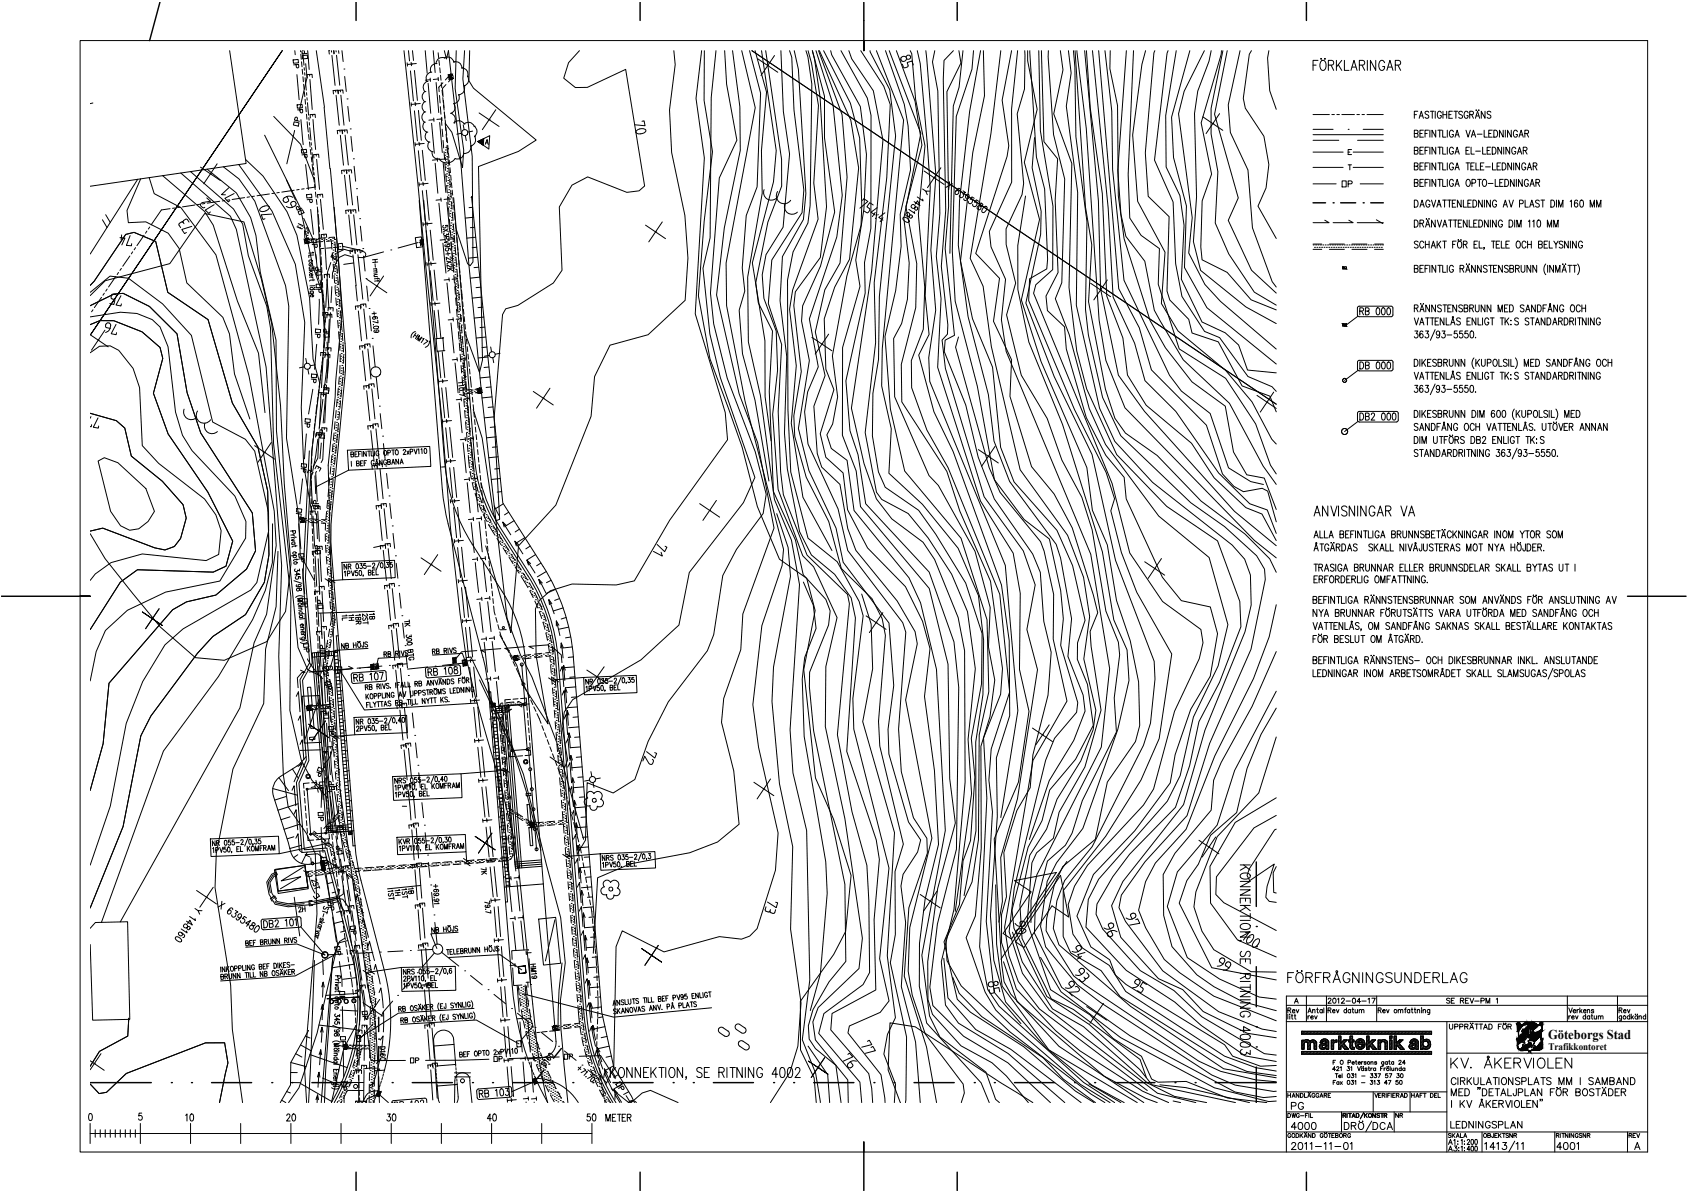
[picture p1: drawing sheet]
<svg xmlns="http://www.w3.org/2000/svg" width="841mm" height="594mm" viewBox="0 0 841 594" stroke-linecap="round" stroke-linejoin="round" font-family="sans-serif">
<defs><g id="words">
<text font-size="6.7" x="771" y="518">Göteborgs Stad</text>
<text font-size="5" x="771" y="523">Trafikkontoret</text>
</g></defs>
<g fill="none" stroke="#000" stroke-width=".5">
<path d="M654 32h2M657 30h-3v5M658 29v1zM658 30h1a2.6 2.6 0 0 1 2 3 2.6 2.6 0 0 1-2 2 3 3 0 0 1-1-5zM660 29v1zM662 32h2v-1l-2-1v5M663 32l1 3M666 30v5M667 32l2 3M669 30l-3 3M670 30v5h2M673 35l2-5 1 5"/>
<path d="M674 33h2M677 32h3v-2h-3v5M679 32l1 3M681 30v5M685 30v5l-2-5v5M690 31a1.5 1.5 0 0 0-2-1 1.5 1.5 0 0 0-1 2v1a1.5 1.5 0 0 0 1 2 1.5 1.5 0 0 0 2-2h-1M691 35l2-5 1 5M692 33h1M695 32h2v-2h-2v5M696 32l2 3M705 57h1M706 55h-1v4"/>
<path d="M707 59l1-4 1 4M707 58h2M712 56l-1-1-1 1 2 2-1 1-1-1M713 55h2M714 55v4M715 55v4M718 56a1 1 0 0 0-1-1 1.1 1.1 0 0 0-1 2v1a1 1 0 0 0 1 1 1 1 0 0 0 1-1h-1M719 57h2M719 55v4M721 55v4M722 57h1M724 55h-2v4h2"/>
<path d="M724 55h2M725 55v4M729 56l-1-1-1 1 2 2-1 1-1-1M731 56a1 1 0 0 0-1-1 1.1 1.1 0 0 0-1 2v1a1 1 0 0 0 1 1 1 1 0 0 0 1-1M732 57h2v-1l-2-1v4M733 57l1 2M735 59l1-4 1 4M735 55h.1M735 58h2M737 55h.1M740 55v4l-2-4v4M743 56l-1-1-1 1v1h2a1.1 1.1 0 0 1-1 2 1 1 0 0 1-1-1"/>
<path d="M705 67l1-1v-1h-1v3h1v-1M705 75h1v-1l-1-1v4h1v-2M707 67h2M707 75h2M709 65h-2v3h2M709 73h-2v4h2M710 67h1M710 75h1M712 65h-2v3M712 73h-2v4M712 65v3M712 73v4"/>
<path d="M715 65v3l-2-3v3M715 73v4l-2-4v4M716 65h2M716 73h2M717 65v3M717 73v4M719 65v3h1M719 73v4h1M721 65v3M721 73v4M724 66a1 1 0 0 0-1-1 1 1 0 0 0-1 1v1a1 1 0 0 0 1 1 1 1 0 0 0 1-1h-1M724 74a1 1 0 0 0-1-1 1.1 1.1 0 0 0-1 2v1a1 1 0 0 0 1 1 1 1 0 0 0 1-1h-1"/>
<path d="M725 68l1-3 1 3M725 77l1-4 1 4M725 67h2M725 76h2M730 65l1 3 2-3M730 75h1M732 73h-2v4h2M733 73v4h2M733 68l1-3 1 3M733 67h2M735 75h3M736 67h2"/>
<path d="M739 73v4h1M739 65v3h2M741 75h1M742 67h1M743 73h-2v4h2M743 65h-1v3h1M743 73a1.7 1.7 0 0 1 2 2 1.7 1.7 0 0 1-2 2zM744 65a1.7 1.7 0 0 1 2 2 1.7 1.7 0 0 1-2 1zM748 73v4l-2-4v4M749 65v3l-2-3v3M749 73v4M750 65v3"/>
<path d="M752 73v4l-2-4v4M753 65v3l-2-3v3M755 74a1 1 0 0 0-1-1 1.1 1.1 0 0 0-1 2v1a1 1 0 0 0 1 1 1 1 0 0 0 1-1M756 66a1 1 0 0 0-1-1 1 1 0 0 0-1 1v1a1 1 0 0 0 1 1 1 1 0 0 0 1-1h-1M756 77l1-4 1 4M756 76h2M757 68l1-3 1 3M757 67h2M759 75h2v-1l-2-1v4M760 67l1-1v-1h-1v3M760 75l1 2M761 67l1 1"/>
<path d="M705 83h1v-2h-1v4l1-1v-1M705 100a1.8 1.8 0 0 1 2 1 1.8 1.8 0 0 1-2 2zM705 91h1v-1l-1-1v4h1v-2M707 83h2M707 91h2M709 81h-2v4h2M709 89h-2v4h2M710 83h1M710 91h1M712 81h-2v4M712 89h-2v4M712 81v4"/>
<path d="M712 89v4M713 100l1 3 1-3M715 81v4l-2-4v4M715 89v4l-2-4v4M716 81h2M716 89h2M717 81v4M717 89v4M719 81v4h1M719 89v4h1M719 100h2M720 100v3"/>
<path d="M721 81v4M721 89v4M721 100h2M722 100v3M724 82a1 1 0 0 0-1-1 1 1 0 0 0-1 1v1a1.1 1.1 0 0 0 1 2 1.1 1.1 0 0 0 1-2h-1M724 90a1 1 0 0 0-1-1 1.1 1.1 0 0 0-1 2v1a1 1 0 0 0 1 1 1 1 0 0 0 1-1h-1M725 85l1-4 1 4M725 93l1-4 1 4M725 100h-1v3h1M725 84h2M725 92h2M728 100v3l-2-3v3"/>
<path d="M729 100v3h2M730 81h2M731 90v-1a1.7 1.7 0 0 1 2 2 1.7 1.7 0 0 1-2 2l-1-1zM731 81v4M733 83h1M733 100h-2v3h2M733 91h2v-1l-2-1v4M734 100a1.8 1.8 0 0 1 2 1 1.8 1.8 0 0 1-2 2zM735 81h-2v4h2M735 81v4h2M736 89h2M737 89v4"/>
<path d="M738 83h1M739 100v3l-2-3v3M739 90v-1a1.7 1.7 0 0 1 2 2 1.7 1.7 0 0 1-2 2v-1zM739 81h-1v4h1M740 100v3M740 83h3M741 91h3M743 100v3l-2-3v3M744 81v4h1M745 89v4h2M746 83h1M747 91h1"/>
<path d="M748 81h-2v4h2M748 81a1.8 1.8 0 0 1 2 2 1.8 1.8 0 0 1-2 2zM749 89h-2v4h2M750 89a1.8 1.8 0 0 1 2 2 1.8 1.8 0 0 1-2 2zM752 100l1 3 1-3M753 81v4l-2-4v4M754 81v4M754 89v4l-1-4v4M756 89v4M757 81v4l-2-4v4M758 89v4l-1-4v4M760 100v3h1"/>
<path d="M760 82a1 1 0 0 0-1-1 1 1 0 0 0-1 1v1a1.1 1.1 0 0 0 1 2 1.1 1.1 0 0 0 1-2h-1M761 85l1-4 1 4M761 84h2M761 90a1 1 0 0 0-1-1 1.1 1.1 0 0 0-1 2v1a1 1 0 0 0 1 1 1 1 0 0 0 1-1M762 93l1-4 1 4M763 92h1M764 83h1v-2h-1v4M765 83l1 2M765 91h2v-1l-2-1v4M766 91l1 2M768 100h2M769 100v3"/>
<path d="M773 100a1.8 1.8 0 0 1 2 1 1.8 1.8 0 0 1-2 2zM775 100v3M787 100a1.7 1.7 0 0 1 2 1 1.7 1.7 0 0 1-1 2h-1zM705 110a1.8 1.8 0 0 1 2 1 1.8 1.8 0 0 1-2 2zM707 103l2-3 1 3M707 111h2v-1h-2v3M708 102h1M708 111l1 2M710 113l1-3 1 3M711 109h.1M711 112h1M712 109h.1"/>
<path d="M712 101a1 1 0 0 0-1-1 1 1 0 0 0-1 1v1a1.1 1.1 0 0 0 1 1 1.1 1.1 0 0 0 1-1M715 110v3l-2-3v3M716 103l1-3 1 3M716 110l1 3 1-3M716 102h2M719 113l1-3 1 3M719 112h2M722 110h2M723 110v3M724 101h1M724 110h2M725 110v3"/>
<path d="M727 119h.1M727 111h1M728 119h.1M728 110h-1v3h1M731 110v3l-2-3v3M731 101h1M732 110v3h2M734 111h1M736 110h-2v3h2M737 110a1.8 1.8 0 0 1 2 1 1.8 1.8 0 0 1-2 2zM741 110v3l-1-3v3M743 110v3"/>
<path d="M745 110v3l-1-3v3M746 101a1.1 1.1 0 0 0-2-1 1 1 0 0 0 0 1v1a1 1 0 0 0 1 1 1 1 0 0 0 1-1h-1M749 111a1.1 1.1 0 0 0-2-1 1 1 0 0 0 0 1v1a1.1 1.1 0 0 0 1 1 1.1 1.1 0 0 0 1-1h-1M749 103l1-3 1 3M749 102h2M752 110a1.8 1.8 0 0 1 2 1 1.8 1.8 0 0 1-2 2zM755 110v3M756 113v-3l1 3 1-3v3M757 102l2-1v-1h-2v3M761 110h1v3M762 103l1-3 1 3M763 102h1"/>
<path d="M764 110v3M766 110a1.7 1.7 0 0 1 2 1 1.7 1.7 0 0 1-1 2h-1zM767 100h-1h-1l2 2-1 1h-1M771 113v-3l1 3 1-3v3M774 113v-3l1 3 1-3v3M777 103v-3l1 3 1-3v3M782 100h1v3M786 100h-1a1.7 1.7 0 0 0-1 1 1.7 1.7 0 0 0 2 2 1 1 0 0 0 0-1 1 1 0 0 0-1 0h-1M792 103v-3l1 3 1-3v3M795 103v-3l2 3 1-3v3M705 134h1v-2h-1v4l1-1v-1M707 121l-1-1-1 1 2 2-1 1-1-1"/>
<path d="M707 134h2M709 132h-2v4h2M709 121a1 1 0 0 0-1-1 1 1 0 0 0-1 1v1a1.1 1.1 0 0 0 1 2 1 1 0 0 0 1-1M710 134h1M710 120v4M710 122h2M712 132h-2v4M712 120v4M712 132v4M713 124l1-4 1 4M713 122h2M715 132v4l-2-4v4"/>
<path d="M716 120v4M716 132h2M717 122l1 2M717 132v4M718 120l-2 2M719 132v4h1M719 120h2M720 120v4M721 132v4M724 122h1M724 133a1 1 0 0 0-1-1 1.1 1.1 0 0 0-1 2 1.1 1.1 0 0 0 1 2 1.1 1.1 0 0 0 1-2h-1M725 120h-1v4"/>
<path d="M727 120a1.7 1.7 0 0 1 1 2 1.7 1.7 0 0 1-1 1l-1-1zM727 134h2v-2h-2v4M728 134l1 2M729 122h2v-2h-2v4M730 122l1 2M730 136l1-4 1 4M731 132h.1M731 135h1M732 132h.1M734 122h1M735 132v4l-2-4v4M736 120h-2v4h2"/>
<path d="M737 120v4h2M738 132v4l-2-4v4M740 123l-1 1M741 133l-1-1-1 1 2 2-1 1-1-1M742 132h2M743 132v4M743 120h2M744 120v4M744 134h1M745 122h2M746 132h-2v4h2M747 120h-2v4h2"/>
<path d="M748 120v4h2M749 132v4l-2-4v4M750 122h1M751 133v-1l-1 1 1 2v1l-1-1M752 120h-2v4h2M752 134h2v-2h-2v4l2-1-1-1M755 134h2v-1l-2-1v4M756 120a1.7 1.7 0 0 1 2 2 1.7 1.7 0 0 1-2 1l-1-1zM756 134l1 2M758 132v3l1 1 1-1v-3M760 121a1 1 0 0 0-1-1 1 1 0 0 0-1 1v1a1.1 1.1 0 0 0 1 2 1 1 0 0 0 1-1M761 122h2"/>
<path d="M761 120v4M763 132v4l-2-4v4M763 120v4M766 132v4l-2-4v4M767 122h1v-2h-1v4l1-1v-1M769 122h1M770 132a4 4 0 0 0 0 5M771 120h-2v4h2M771 132v4M772 120v4h2M774 132v4l-2-4v4M774 120l1 2 1-2"/>
<path d="M775 136v-4l1 4 1-4v4M775 122v2M778 136l1-4 1 4M779 132h.1M779 135h1M779 121l-1-1-1 1 1 1a1 1 0 0 1 0 2 1 1 0 0 1-1-1M780 132h.1M781 132h2M781 120v4l-1-4v4M782 132v4M782 120v4M784 132h1"/>
<path d="M785 132v4M785 120v4l-2-4v4M786 132a4 4 0 0 1 0 5M788 121a1 1 0 0 0-1-1 1 1 0 0 0-1 1v1a1.1 1.1 0 0 0 1 2 1.1 1.1 0 0 0 1-2M705 154l1-1v-1h-1v3M705 158l1 4 1-4M706 154l1 1M707 155l2-3 1 3M708 151h.1M708 154h1M709 151h.1M710 158h2"/>
<path d="M711 158v4M712 152v3l-2-3v3M713 158h2M714 158v4M715 152v3l-2-3v3M717 158h-2v4h2M718 152h-1h-1l1 1 1 1a1 1 0 0 1 0 1 1 1 0 0 1-2 0M719 152h2M719 158v4l-1-4v4M720 152v3M721 158v4h1M721 154h1"/>
<path d="M723 152h-2v3h2M726 152v3l-2-3v3M728 159l-1-1-1 1 2 2-1 1-1-1M729 152h-1h-1l2 2-1 1h-1M729 154l2-1v-1h-2v3h2v-1M732 154l2-1v-1h-2v3M733 158h-2v4h2M733 154l1 1M735 152v2l1 1h1v-3M735 158v4l-2-4v4M736 158v4h2M739 158v4"/>
<path d="M740 152v3l-2-3v3M742 159a1.1 1.1 0 0 0-2-1 1 1 0 0 0 0 2v1a1.1 1.1 0 0 0 1 1 1.1 1.1 0 0 0 1-1h-1M743 158h1M743 152v3l-2-3v3M743 158v4M746 155v-3l1 3 2-3v3M747 158h2M748 158v4M750 154h1M750 158v4M751 160l1 2M751 152h-1v3h1"/>
<path d="M752 158l-2 3M752 152a1.7 1.7 0 0 1 2 2 1.7 1.7 0 0 1-2 1zM753 160h.1M757 159l-1-1-1 1 2 2-1 1-1-1M759 152h-2l2 2v1h-2M760 155l1-3 1 3M761 154h1M762 159l-1-1-1 1v1h1a1.1 1.1 0 0 1 1 2 1 1 0 0 1-2 0v-1M763 158h1M763 158v4M765 152v3l-2-3v3M766 152a1.7 1.7 0 0 1 2 2 1.7 1.7 0 0 1-2 1z"/>
<path d="M769 154h1M770 158v4l-2-4v4M771 152h-2v3M771 158a1.8 1.8 0 0 1 2 2 1.8 1.8 0 0 1-2 2zM771 155l1-3 1 3M772 154h1M776 152v3l-2-3v3M779 153a1 1 0 0 0-1-1 1 1 0 0 0-1 1v1a1.1 1.1 0 0 0 1 1 1.1 1.1 0 0 0 1-1h-1M779 158a1.8 1.8 0 0 1 2 2 1.8 1.8 0 0 1-2 2zM783 152a1.7 1.7 0 0 1 2 2 1.7 1.7 0 0 1-2 1l-1-1zM785 158v4M786 158h2"/>
<path d="M787 158v4M787 153a1 1 0 0 0-1-1 1 1 0 0 0-1 1v1a1 1 0 0 0 1 1 1 1 0 0 0 1 0M788 154h2M788 152v3M790 152v3M790 158v4l-2-4v4M791 158v4M794 158v4l-2-4v4M797 159a1 1 0 0 0-1-1 1.1 1.1 0 0 0-1 2v1a1 1 0 0 0 1 1 1 1 0 0 0 1-1M705 179a1.8 1.8 0 0 1 2 2 1.8 1.8 0 0 1-2 2zM705 165h1v1a1 1 0 0 1 0 2 1 1 0 0 1-1 0M707 162l1-4 1 4"/>
<path d="M707 179v4M708 161h1M708 179v4M709 165h-1a1.7 1.7 0 0 0-1 2 1.7 1.7 0 0 0 2 1 1 1 0 0 0 0-1 1 1 0 0 0-2 0M710 165h2l-1 1a1.1 1.1 0 0 1 1 2 1 1 0 0 1-2 0M710 179l-2 2M713 179h-2v4h2M715 160h1M715 164l-2 6M716 180l-1-1-1 1 2 2-1 1-1-1M717 166v1a1 1 0 0 1-1-1 1 1 0 0 1 1-1v3h-1M719 165h1l-1 1a1.1 1.1 0 0 1 1 2 1 1 0 0 1-2 0"/>
<path d="M721 167h2M722 179v3l1 1 1-1v-3M723 162l1-4 1 4M723 161h2M726 165h-1v1a1 1 0 0 1 1 1 1 1 0 0 1 0 1 1 1 0 0 1-2 0M727 179v4l-2-4v4M729 165h-2v1a1.1 1.1 0 0 1 2 1 1 1 0 0 1 0 1 1 1 0 0 1-2 0M730 179v4l-2-4v4M731 160h1M731 165h-1v1a1 1 0 0 1 1 1 1 1 0 0 1 0 1 1 1 0 0 1-1 0M733 165a1.7 1.7 0 0 1 2 1 1.7 1.7 0 0 1-2 2zM734 178a4 4 0 0 0 0 6"/>
<path d="M735 168h.1M735 179v4M737 179l-2 2M738 179v3l1 1 1-1v-3M744 179h1a1.7 1.7 0 0 1 1 2 1.7 1.7 0 0 1-2 1v-1zM747 179v4h1M751 180l-1-1-1 1 1 1a1 1 0 0 1 1 1 1 1 0 0 1-2 0M752 179v4M753 179v4h1M753 162h.1M755 178a4 4 0 0 1 0 6M764 179h-1v4h1"/>
<path d="M765 162l1-4 1 4M765 179a1.8 1.8 0 0 1 2 2 1.8 1.8 0 0 1-2 2zM765 161h2M772 180v-1l-2 1 2 2v1l-2-1M774 162l1-4 1 4M774 161h1M777 160h1v-1l-1-1v4M777 160l1 2M778 179v4l-2-4v4M779 179a1.8 1.8 0 0 1 2 2 1.8 1.8 0 0 1-2 2zM782 160h2v-1l-2-1v4M783 160l1 2"/>
<path d="M784 179h-2v4M789 179v4l-2-4v4M792 180a1 1 0 0 0-1-1 1 1 0 0 0-1 1v1a1.1 1.1 0 0 0 1 2 1.1 1.1 0 0 0 1-2h-1M796 179a1.7 1.7 0 0 1 2 2 1.7 1.7 0 0 1-2 1l-1-1zM800 180a1 1 0 0 0-1-1 1 1 0 0 0-1 1v1a1.1 1.1 0 0 0 1 2 1 1 0 0 0 1-1M801 179v4M803 179v4M705 186l1 3 1-3M705 192h1v1a1 1 0 0 1 0 2 1 1 0 0 1-1 0M707 189l1-3 1 3M708 188h1M709 193l-1-1a1.7 1.7 0 0 0-1 2 1.7 1.7 0 0 0 2 1 1 1 0 0 0 0-1 1 1 0 0 0-2 0"/>
<path d="M709 181l1 2M710 192h2l-1 1a1.1 1.1 0 0 1 1 2 1 1 0 0 1-2 0M710 186h2M711 186v3M711 181h1M713 186h1M714 186v3M715 187h1M715 191l-2 6M716 181h2v-2h-2v4l2-1v-1M717 186h-2v3h2M717 193a.9 .9 0 0 1-1 1 .9 .9 0 0 1 0-1v-1a2 2 0 0 1 0 4v-1"/>
<path d="M719 192h1l-1 1a1.1 1.1 0 0 1 1 2 1 1 0 0 1-2 0M719 181h2v-2h-2v4M719 186v3l-1-3v3M720 181l1 2M720 186v3h2M721 194h2M723 189l1-3 1 3M723 188h1M726 192h-1l-1 2a1 1 0 0 1 2 0 1 1 0 0 1 0 1 1 1 0 0 1-2 0M728 186h-1h-1l2 2-1 1h-1M729 192h-2v2a1 1 0 0 1 2 0 1 1 0 0 1 0 1 1 1 0 0 1-2 0M731 187h1"/>
<path d="M731 192h-1v2a1 1 0 0 1 1 0 1 1 0 0 1 0 1 1 1 0 0 1-1 0M733 186h-2v3h2M733 192a1.7 1.7 0 0 1 2 2 1.7 1.7 0 0 1-2 2l-1-1zM735 195h.1M735 186v3l-2-3v3M736 181l1 2M736 186v3h2M739 186v3M741 181h2v-2h-2v4M742 186a1 1 0 0 0-2 0 1 1 0 0 0 0 1v1a1 1 0 0 0 1 1 1 1 0 0 0 1-1h-1M743 186h1M743 186v3"/>
<path d="M747 186h2M748 186v3M750 186v3M751 187l1 2M752 186l-2 2M753 187h.1M753 189h.1M756 186h-1l1 2v1h-1M759 183v-4l2 4 1-4v4M762 186h-1h-1l2 2-1 1h-1M762 186h2M763 181h1"/>
<path d="M763 186v3M765 189l1-3 1 3M765 188h2M770 186v3l-2-3v3M771 186a1.8 1.8 0 0 1 2 1 1.8 1.8 0 0 1-2 2zM773 183l1-4 1 4M774 189l1-3 1 3M774 181h1M774 188h1M777 187h1v-1h-1v3M777 187l1 2M779 186a1.8 1.8 0 0 1 2 1 1.8 1.8 0 0 1-2 2z"/>
<path d="M782 181h1M782 187h2v-1h-2v3M783 187l1 2M784 183l1-4 1 4M785 181h1M785 186v3M786 186h2M787 186v3M790 186v3l-2-3v3M791 186v3M794 186v3l-2-3v3M797 186a1 1 0 0 0-1 0 1 1 0 0 0-1 1v1a1.1 1.1 0 0 0 1 1 1.1 1.1 0 0 0 1-1"/>
<path d="M801 181h2M705 205a1.7 1.7 0 0 1 2 1 1.7 1.7 0 0 1-2 2zM705 218a1.7 1.7 0 0 1 2 1 1.7 1.7 0 0 1-2 2zM706 212v-1l-1 1 1 1a1 1 0 0 1 0 2 1 1 0 0 1-1-1M707 215l1-4 1 4M707 205v3M707 218v3M708 213h1M708 205v3M709 206l1 2M710 205l-2 2M711 206h1"/>
<path d="M712 211v4l-2-4v4M713 205h-2v3h2M713 211a1.8 1.8 0 0 1 2 2 1.8 1.8 0 0 1-2 2zM714 218v2l1 1h1v-3M716 205h-1h-1l2 2-1 1h-1M716 213h1M716 206h2v-1h-2v3h2v-2M717 218h2M718 211h-2v4M718 218v3M718 215l1-4 1 4M719 213h1"/>
<path d="M719 206h2v-1h-2v3M720 219h1M720 206l1 2M721 218h-1v3M722 205v2l1 1h1v-3M722 217h.1M722 218h1a1.7 1.7 0 0 1 1 1 1.7 1.7 0 0 1-2 2v-1zM723 211v4l-2-4v4M724 217h.1M725 219h2v-1h-2v3M726 219l1 2M726 212a1 1 0 0 0-1-1 1 1 0 0 0-1 1v1a1.1 1.1 0 0 0 1 2 1.1 1.1 0 0 0 1-2"/>
<path d="M727 205v3l-2-3v3M730 218h-1h-1l2 2-1 1h-1M730 205v3l-2-3v3M730 211a1.7 1.7 0 0 1 2 2 1.7 1.7 0 0 1-2 1v-1zM733 218a1.7 1.7 0 0 1 2 1 1.7 1.7 0 0 1-2 2zM733 205a1.7 1.7 0 0 1 2 1 1.7 1.7 0 0 1-2 2zM735 212a1.1 1.1 0 0 0-2-1 1 1 0 0 0-1 1v1a1.1 1.1 0 0 0 1 2 1.1 1.1 0 0 0 2-1M735 211v4M735 213h2M736 219h1v-1h-1v3h1l1-1-1-1M736 205v3M737 211v4"/>
<path d="M737 208v-3l1 3 1-3v3M739 218h1v1l-2 2h2M741 211l1 4 1-4M743 215l2-4 1 4M744 219h1M744 213h1M745 205h-1a1.7 1.7 0 0 0-1 1 1.7 1.7 0 0 0 1 2 1.1 1.1 0 0 0 1-2 1 1 0 0 0-2 0v1M745 218h-1v3h1M746 205a1.7 1.7 0 0 1 2 1 1.7 1.7 0 0 1-1 2l-1-1zM746 211h2M747 211v4M748 218v3l-2-3v3"/>
<path d="M749 205a1.7 1.7 0 0 1 2 1 1.7 1.7 0 0 1-2 2l-1-1zM749 211h2M749 218v3h2M750 211v4M751 213h1M751 218v3M753 211h-2v4h2M754 204a4 4 0 0 0 0 5M754 218a1 1 0 0 0-1 0 1 1 0 0 0 0 1v1a1 1 0 0 0 0 1 1 1 0 0 0 1-1M755 218h2M755 205v3M756 211v4l-2-4v4"/>
<path d="M756 206l1 2M756 218v3M757 211v4h1M757 205l-2 2M758 205v2l1 1 1-1v-2M759 215l1-4 1 4M759 213h2M760 218h2M761 206h2v-1h-2v3M761 218v3M763 218v3M763 219l2 2"/>
<path d="M764 212l-1-1-1 1 2 2-1 1-1-1M765 205a1.7 1.7 0 0 1 1 1 1.7 1.7 0 0 1-1 2l-1-1zM765 218l-2 2M765 214h.1M766 219h.1M767 205v3h2M768 211v3l1 1 1-1v-3M769 218h-2l2 2v1h-2M771 205h-1h-1v1l2 1a1 1 0 0 1 0 1 1 1 0 0 1-2 0M771 211h2M772 205v3M772 211v4"/>
<path d="M773 205v3h2M774 210h.1M774 211h1a1.7 1.7 0 0 1 1 2 1.7 1.7 0 0 1-2 1v-1zM775 204a4 4 0 0 1 0 5M775 210h.1M777 211l1 4 1-4M779 213h1M780 208v-3l1 3 1-3v3M781 211h-2v4h2M782 213h1v-2h-1v4M783 206h1M783 213l1 2"/>
<path d="M785 205h-2v3h2M785 205a1.7 1.7 0 0 1 2 1 1.7 1.7 0 0 1-2 2zM787 215l1-4 1 4M788 213h1M792 211v4l-2-4v4M795 211v4l-2-4v4M796 215l1-4 1 4M796 213h2M801 211v4l-2-4v4M706 225v-1l-1 1 1 1a1 1 0 0 1 0 2 1 1 0 0 1-1-1M707 224h2M708 224v4"/>
<path d="M708 221v-3l2 3 1-3v3M710 228l1-4 1 4M710 226h1M714 224v4l-1-4v4M716 224a1.8 1.8 0 0 1 1 2 1.8 1.8 0 0 1-1 2zM718 228l1-4 1 4M719 226h1M721 226h2v-2h-2v4M722 226l1 2M724 224a1.8 1.8 0 0 1 2 2 1.8 1.8 0 0 1-2 2zM727 226h2v-2h-2v4M728 226l1 2"/>
<path d="M730 224v4M731 224h2M732 224v4M735 224v4l-2-4v4M736 224v4M739 224v4l-2-4v4M742 225a1 1 0 0 0-1-1 1 1 0 0 0-1 1v1a1.1 1.1 0 0 0 1 2 1.1 1.1 0 0 0 1-2h-1M746 224h1l-1 1a1.1 1.1 0 0 1 1 2 1 1 0 0 1-2 0M750 225v-1a1.7 1.7 0 0 0-2 2 1.7 1.7 0 0 0 1 2 1.1 1.1 0 0 0 1-2 1 1 0 0 0-2 0M751 224h2l-1 1a1.1 1.1 0 0 1 1 2 1 1 0 0 1-2 0M756 223l-3 6M758 225v1a1.1 1.1 0 0 1-2-1 1 1 0 0 1 2 0v2h-2"/>
<path d="M759 224h2l-1 1a1.1 1.1 0 0 1 1 2 1 1 0 0 1-2 0M762 226h2M766 221h.1M767 224h-2v2a1 1 0 0 1 2 0 1 1 0 0 1 0 1 1 1 0 0 1-2 0M769 224h-1v2a1 1 0 0 1 1 0 1 1 0 0 1 0 1 1 1 0 0 1-1 0M772 224h-1v2a1 1 0 0 1 1 0 1 1 0 0 1 0 1 1 1 0 0 1-2 0M774 224a1.7 1.7 0 0 1 1 2 1.7 1.7 0 0 1-1 2l-1-1zM776 227h.1M655 257l1-5 2 5M655 256h2M662 252v5l-3-5v5M663 252l2 5 1-5"/>
<path d="M667 252v5M671 253l-1-1-2 1 1 1 2 2-1 1-2-1M675 252v5l-3-5v5M676 252v5M681 252v5l-3-5v5M685 253a1.5 1.5 0 0 0-2-1 1.5 1.5 0 0 0-1 2v1a1.5 1.5 0 0 0 2 2 1.5 1.5 0 0 0 1-2h-1M686 257l2-5 1 5M687 256h2M690 255l3-1v-2h-3v5M692 255l1 2M698 252l2 5 1-5M702 257l1-5 2 5"/>
<path d="M702 256h2M655 268l1-3 1 3M655 275l1-4 1 4M655 267h1M655 273h1M658 265v3h1M658 271h1M659 271v4M660 265v3h1M662 272a1 1 0 0 0-1-1 1 1 0 0 0-1 1v1a1.1 1.1 0 0 0 1 2 1.1 1.1 0 0 0 1-2h-1M662 268l1-3 1 3M663 267h1"/>
<path d="M663 275l1-4 1 4M663 270h.1M663 273h2M665 270h.1M666 273h1v-2h-1v4M667 273l1 2M668 266h1v-1h-1v3h1v-2M669 271a1.8 1.8 0 0 1 1 2 1.8 1.8 0 0 1-1 2zM670 266h1M671 275l1-4 2 4M672 273h1M672 265h-2v3h2"/>
<path d="M673 266h1M675 265h-2v3M675 265v3M676 272l-1-1-1 1 2 2-1 1-1-1M678 265v3l-2-3v3M679 265h2M680 265v3M682 265v3h1M684 272l-1-1-1 1 2 2-1 1-1-1M684 265v3M685 271v4M685 273l2 2"/>
<path d="M687 271l-2 2M687 265a1 1 0 0 0-1 0 1 1 0 0 0-1 1v1a1 1 0 0 0 1 1 1 1 0 0 0 1-1h-1M687 275l2-4 1 4M688 268l1-3 1 3M688 273h1M688 267h2M690 271v4h2M693 271v4h1M693 266h2v-1h-2v3h2v-2M696 266h2v-1h-2v3M697 266l1 2M699 265v2l1 1h1v-3"/>
<path d="M699 271v4l-1-4v4M700 271v4M701 271l2 4 1-4M704 265v3l-2-3v3M704 275l1-4 1 4M705 273h1M707 265v3l-2-3v3M708 271v3h-1v-1M709 271v3l1 1 1-1v-3M710 265h-1h-1l2 2-1 1h-1M710 266h2v-1h-2v3h2v-2M713 266h1"/>
<path d="M714 272l-1-1-1 1 2 2-1 1-1-1M715 271h2M715 265h-2v3h2M716 265h2M716 271v4M717 265v3M717 273h1M718 268l1-3 1 3M719 264h.1M719 267h1M719 271h-2v4h2M720 273h1v-2h-1v4"/>
<path d="M720 264h.1M721 273l1 2M723 275l1-4 1 4M723 273h1M723 265a1 1 0 0 0-1 0 1 1 0 0 0-1 1v1a1 1 0 0 0 1 1 1 1 0 0 0 1-1M724 265v3M725 266l1 2M726 265l-2 2M727 272v-1l-2 1 2 2v1l-2-1M729 265v3l-2-3v3M730 265v3M731 275v-4l1 4 1-4v4"/>
<path d="M733 265v3l-2-3v3M734 271h1a1.7 1.7 0 0 1 1 2 1.7 1.7 0 0 1-2 1v-1zM736 265a1 1 0 0 0-2 0 1 1 0 0 0 0 1v1a1.1 1.1 0 0 0 1 1 1.1 1.1 0 0 0 1-1h-1M736 268l2-3 1 3M737 267h1M737 271h2M738 271v4M739 266h2v-1h-2v3M740 266l1 2M744 271v4l-2-4v4M745 271l1 2 1-2M745 265v3"/>
<path d="M746 273v2M747 275l1-4 1 4M748 265v3l-2-3v3M748 273h1M749 265a1.7 1.7 0 0 1 2 1 1.7 1.7 0 0 1-2 2v-1zM752 268v-3l1 3 1-3v3M753 273h2M753 271v4M755 271v4M756 270h.1M756 271h1a1.7 1.7 0 0 1 1 2 1.7 1.7 0 0 1-2 1v-1zM757 265l1 1 2-1"/>
<path d="M757 270h.1M758 266v2M760 271v3h-1v-1M760 265h2M761 271a1.8 1.8 0 0 1 2 2 1.8 1.8 0 0 1-2 2zM761 265v3M763 265a1.7 1.7 0 0 1 2 1 1.7 1.7 0 0 1-2 2l-1-1zM764 273h1M765 266h2v-1h-2v3M765 271h-1v4h1M766 273h2v-2h-2v4M766 266l1 2"/>
<path d="M767 273l1 2M769 274h.1M773 265h-1h-1l2 2-1 1h-1M774 265a1.7 1.7 0 0 1 2 1 1.7 1.7 0 0 1-2 2l-1-1zM776 268v-3l1 3 1-3v3M654 299h2v-2h-2v4l2-1-1-1M655 281h2M655 289h1M656 281v4M656 287h-1v3h1M657 299h1M657 283h2v-2h-2v4"/>
<path d="M657 289l2-1v-1h-2v3M658 283l1 2M658 289l1 1M659 297h-2v4h2M660 299h1M660 285l1-4 1 4M660 289h1M660 283h2M661 297h-1v4M662 287h-2v3M662 297v4M663 287a1.7 1.7 0 0 1 2 2 1.7 1.7 0 0 1-2 1l-1-1z"/>
<path d="M665 282l-1-1-1 1 2 2-1 1-1-1M665 297v4l-2-4v4M665 289l2-1v-1h-2v3M666 281v4M666 297h2M666 289l1 1M667 297v4M668 287a1.7 1.7 0 0 1 2 2 1.7 1.7 0 0 1-2 1zM668 297v4h2M669 282a1.1 1.1 0 0 0-2-1 1 1 0 0 0 0 1v1a1.1 1.1 0 0 0 1 2 1.1 1.1 0 0 0 1-2h-1M669 285l1-4 1 4M670 283h1"/>
<path d="M671 297v4M671 289h1M673 287h-2v3h2M674 289l1-1v-1h-1v3M674 298a1.1 1.1 0 0 0-2-1 1 1 0 0 0 0 2 1.1 1.1 0 0 0 1 2 1.1 1.1 0 0 0 1-2h-1M674 289l1 1M675 283h1v-2h-1v4l2-1v-1h-1M675 300h1M676 287v3h2M678 283h1v-2h-1v4M679 283v2M679 287v3"/>
<path d="M680 299h2v-2h-2v4M680 281v3l1 1 1-1v-3M681 299l1 2M682 288a1.1 1.1 0 0 0-2-1 1 1 0 0 0 0 1v1a1.1 1.1 0 0 0 1 2 1.1 1.1 0 0 0 1-2h-1M683 297h.1M683 300h2M685 297h.1M685 281v4l-2-4v4M685 287h1a1.7 1.7 0 0 1 1 2 1.7 1.7 0 0 1-2 1v-1zM688 297v4l-2-4v4M688 290v-3l1 3 1-3v3M688 281v4l-2-4v4"/>
<path d="M689 285l1-4 1 4M690 283h1M690 297v4l-1-4v4M691 289h1M692 283h2v-1l-2-1v4M693 287h-2v3M693 283l1 2M693 298v-1l-1 1 1 2v1l-1-1M693 290l2-3 1 3M694 289h1M694 297h2M695 297v4"/>
<path d="M696 287h2M697 299h1M697 287v3M698 283h1M698 297h-1v4h1M699 287h2M699 281h-1v4h1M700 287v3M700 281v4h2M701 297v4l-2-4v4M702 281v4h2M703 287v3l-2-3v3"/>
<path d="M704 298l-1-1-1 1 2 2-1 1-1-1M704 287v3M705 283h1M705 299h1v-2h-1v4l1-1h1l-1-1M706 281h-1v4h1M707 283h2v-2h-2v4M707 287v3l-2-3v3M708 299h1v-1l-1-1v4M708 283l1 2M709 299v2M710 288a1 1 0 0 0-1-1 1 1 0 0 0-1 1v1a1 1 0 0 0 1 1 1 1 0 0 0 1-1h-1M710 297v3l1 1 1-1v-3"/>
<path d="M711 290h.1M712 283h2v-1l-2-1v4l2-1v-1M715 297v4l-2-4v4M715 283h2v-2h-2v4M716 283l1 2M718 281v3l1 1 1-1v-3M718 297v4l-2-4v4M720 300h1M722 299h2v-2h-2v4M723 281v4l-2-4v4M723 299l1 2M726 281v4l-2-4v4"/>
<path d="M729 282l-1-1-1 1 1 1a1 1 0 0 1 0 2 1 1 0 0 1-1-1M729 298v-1l-2 1 1 1h1a1 1 0 0 1 0 2 1.1 1.1 0 0 1-2-1M730 281a1.8 1.8 0 0 1 1 2 1.8 1.8 0 0 1-1 2zM731 297a1.7 1.7 0 0 1 1 2 1.7 1.7 0 0 1-1 2l-1-2zM732 283h1M734 281h-2v4h2M735 281v4h1M737 285l1-4 1 4M738 283h1M739 300h2M740 283h2v-2h-2v4M741 283l1 2"/>
<path d="M744 297v4l-2-4v4M745 297l1 4 1-4M747 282v-1l-2 1 2 2v1l-2-1M748 297h.1M748 300h1M748 281v4M749 283l1 2M749 297h.1M750 281l-2 2M751 285l1-4 1 4M751 283h2M752 297v4l-2-4v4"/>
<path d="M753 297a1.7 1.7 0 0 1 2 2 1.7 1.7 0 0 1-2 2zM754 281v4h1M756 281v4h2M758 298l-1-1-1 1 2 2-1 1-1-1M761 283h1v-2h-1v4l2-1-1-1M761 299h1M763 297h-2v4M764 281l1 2 1-2M764 297h.1M764 297a1.7 1.7 0 0 1 2 2 1.7 1.7 0 0 1-2 2v-2zM765 283v2M765 297h.1"/>
<path d="M766 281h2M767 299h1v-2h-1v4M767 281v4M767 299l1 2M769 285l1-4 1 4M769 283h1M772 300h2M774 282l-1-1-1 1 2 2-1 1-1-1M777 297v4l-2-4v4M777 281v3l1 1 1-1v-3M780 298l-1-1-1 1v1h1a1 1 0 0 1 0 2 1 1 0 0 1-1-1M780 281h2"/>
<path d="M780 297v4h2M781 281v4M783 297v3v1l1-1 1-3M785 281v4M786 297h1M787 297v4M790 297v4l-2-4v4M791 297v4M794 297v4l-2-4v4M797 298a1 1 0 0 0-1-1 1.1 1.1 0 0 0-1 2 1.1 1.1 0 0 0 1 2 1.1 1.1 0 0 0 1-2h-1M801 300h1M803 297l1 4 1-4"/>
<path d="M654 310l1 4 1-4M654 318h1M656 317h-2v3M656 304v3l-2-3v3M657 314l1-4 1 4M657 316h.1M657 304l1 1 1-1M657 317a1.7 1.7 0 0 1 2 2 1.7 1.7 0 0 1-2 1v-1zM657 313h2M658 305v2M658 316h.1M660 318h1v-1h-1v3"/>
<path d="M660 307l1-3 1 3M660 310h2M660 306h2M661 318v2M661 310v4M662 310h2M663 310v4M665 312h1M665 318h1v-1h-1v3h2v-1l-1-1M665 305h2v-1h-2v3h2v-1l-1-1M666 310h-1v4h1M668 318h1"/>
<path d="M668 305h2v-1h-2v3M669 310v4l-2-4v4M669 305l1 2M669 317h-1v3h1M670 310v4h2M671 304v2l1 1h1v-3M672 317h-1h-1l2 2-1 1h-1M672 314l1-4 1 4M673 313h1M673 317v3h1M674 301l2-4 1 4M675 317v2l1 1h1v-3"/>
<path d="M676 304v3l-2-3v3M677 311v-1l-2 1 2 2v1l-2-1M678 317h2M678 314h.1M679 304v3l-2-3v3M679 317v3M680 307l1-3 1 3M680 306h1M682 310h1a1.7 1.7 0 0 1 1 2 1.7 1.7 0 0 1-2 2v-2zM683 305h1v-1h-1v3M683 301l1-4 1 4M684 317a1.7 1.7 0 0 1 1 2 1.7 1.7 0 0 1-1 1l-1-1z"/>
<path d="M684 305l1 2M685 314v-4l1 4 1-4v4M688 305h1M690 304h-2v3M691 303h.1M691 304a1.6 1.6 0 0 1 2 1 1.6 1.6 0 0 1-2 2l-1-1zM692 303h.1M692 319h1M692 311v-1l-2 1 2 2v1l-2-1M693 314l1-4 1 4M693 305h2v-1h-2v3M694 313h1"/>
<path d="M694 305l1 2M695 317h1M696 317v3M696 304v2l1 1h1v-3M698 310v4l-2-4v4M699 310a1.7 1.7 0 0 1 2 2 1.7 1.7 0 0 1-2 2zM699 318a1 1 0 0 0-1-1 1 1 0 0 0-1 1v1a1 1 0 0 0 1 1 1 1 0 0 0 1-1h-1M699 304h2M700 304v3M700 316h.1M700 319h2M702 316h.1"/>
<path d="M702 312h1M703 318h1v-1h-1v3M703 304h-2l2 2v1h-2M704 310h-2v4M704 318l1 2M704 307l1-3 1 3M704 314l1-4 1 4M704 303h.1M704 306h2M705 313h1M706 317a1.8 1.8 0 0 1 2 1 1.8 1.8 0 0 1-2 2zM706 303h.1"/>
<path d="M707 304h2M708 304v3M709 320h.1M709 310v4l-2-4v4M709 304h2M710 304v3M712 311a1 1 0 0 0-1-1 1.1 1.1 0 0 0-1 2 1.1 1.1 0 0 0 1 2 1.1 1.1 0 0 0 1-2h-1M714 304h-1h-1l2 3h-1h-1M717 304l1 3 1-3M717 311v-1l-2 1 2 2v1l-2-1M718 314l1-4 1 4M719 313h1"/>
<path d="M719 301l1-4 1 4M720 307l1-3 1 3M720 306h1M721 310v4M722 312l1 2M723 305h1v-1h-1v3M723 310l-2 3M724 305l1 2M725 307l2-3 1 3M726 310v4l-2-4v4M726 306h1M727 314l1-4 1 4"/>
<path d="M727 313h2M731 304v2l1 1h1v-3M732 311l-1-1-1 1 2 2-1 1-1-1M733 301v-4l1 4 1-4v4M734 304h2M735 304v3M736 305h1M737 311l-1-1-1 1 2 2-1 1-1-1M738 310v4M738 304h-2v3M738 312l1 2M739 301l1-4 1 4"/>
<path d="M739 303h.1M739 304a1.7 1.7 0 0 1 2 2 1.7 1.7 0 0 1-2 1v-1zM739 310l-1 3M740 303h.1M740 314l1-4 2 4M741 313h1M742 305h1v-1h-1v3M743 305v2M743 310v4h2M744 304a1.8 1.8 0 0 1 2 1 1.8 1.8 0 0 1-2 2zM746 310v4h1M747 307l1-3 1 3"/>
<path d="M747 301l1-4 1 4M748 306h1M750 312h2v-1l-2-1v4l2-1v-1M753 307v-3l1 3 1-3v3M753 312h1M755 310h-2v4h2M756 305h1M758 304h-2v3h2M758 311l-1-1-1 1v1h1a1 1 0 0 1 0 2 1 1 0 0 1-1-1M758 304a1.8 1.8 0 0 1 2 1 1.8 1.8 0 0 1-2 2zM758 310h2M759 310v4"/>
<path d="M761 314l1-4 1 4M761 310h.1M761 313h2M763 310h.1M764 310v4h1M766 304h-1h-1v1l1 1a1 1 0 0 1 0 1 1 1 0 0 1-1 0M766 310v4h2M766 307l1-3 2 3M767 306h1M768 314l1-4 1 4M769 313h1M771 304v3l-2-3v3"/>
<path d="M771 312h2v-1l-2-1v4M772 301l1-4 1 4M772 312l1 2M772 304a1.8 1.8 0 0 1 2 1 1.8 1.8 0 0 1-2 2zM774 312h1M775 305h1M776 310h-2v4h2M777 304h-2v3M777 307l2-3 1 3M778 306h1M779 310v4M780 312l1 2"/>
<path d="M781 310l-2 3M782 304v3l-2-3v3M782 310h1a1.7 1.7 0 0 1 1 2 1.7 1.7 0 0 1-2 2v-2zM785 305a1 1 0 0 0-1-1 1 1 0 0 0-1 1v1a1 1 0 0 0 1 1 1 1 0 0 0 1-1M787 310v4l-2-4v4M788 310h2M789 310v4M789 304a1.7 1.7 0 0 1 2 2 1.7 1.7 0 0 1-2 1v-1zM790 314l1-4 1 4M791 313h1M793 310v4M794 305a1.1 1.1 0 0 0-2-1 1 1 0 0 0 0 1v1a1 1 0 0 0 0 1 1.1 1.1 0 0 0 2-1"/>
<path d="M794 312l1 2M794 305h2M794 304v3M795 310l-2 3M796 310h2M796 304v3M797 310v4M798 314l1-4 1 4M799 313h1M800 301l1-4 1 4M803 311l-1-1-1 1 2 2-1 1-1-1M654 329h2v-2h-2v4l2-1-1-1"/>
<path d="M654 334v3h2M656 335h2M657 329h1M658 334h-2v3h2M659 327h-2v4h2M659 334a1.7 1.7 0 0 1 2 2 1.7 1.7 0 0 1-2 1zM660 329h1M661 327h-1v4M662 327v4M664 334v3l-2-3v3M665 334v3M665 327v4l-2-4v4"/>
<path d="M666 327h2M667 327v4M668 334v3l-2-3v3M668 327v4h2M671 327v4M671 335a1.1 1.1 0 0 0-2-1 1 1 0 0 0 0 1v1a1 1 0 0 0 1 1 1 1 0 0 0 1-1h-1M672 337l1-3 1 3M672 336h1M674 328a1.1 1.1 0 0 0-2-1 1 1 0 0 0 0 2 1.1 1.1 0 0 0 1 2 1.1 1.1 0 0 0 1-2h-1M674 331l2-4 1 4M674 335h2v-1h-2v3M675 330h1"/>
<path d="M675 335l1 2M680 334v3M680 329h2v-2h-2v4M681 329l1 2M683 334v3l-2-3v3M683 331l1-4 1 4M683 327h.1M683 330h2M685 327h.1M684 334h1a1.7 1.7 0 0 1 1 2 1.7 1.7 0 0 1-2 1v-1zM686 320v-3l1 3 1-3v3M687 337v-3l1 3 1-3v3"/>
<path d="M688 327v4l-2-4v4M690 327v4l-1-4v4M692 320l1-3 1 3M693 337l1-3 1 3M693 336h1M693 328v-1l-1 1 1 2v1l-1-1M694 327h2M695 327v4M695 335h2v-1h-2v3M696 335l1 2M697 329h1M698 335h2v-1h-2v3h2l-1-2"/>
<path d="M698 327h-1v4h1M700 320l1-3 1 3M701 327v4l-2-4v4M701 335h1M703 334h-2v3h2M704 334h1M704 328l-1-1-1 1 2 2-1 1-1-1M704 334v3M705 329h2M708 334h-1h-1v1l2 1a1 1 0 0 1-1 1 1 1 0 0 1-1 0M709 334a1.7 1.7 0 0 1 2 2 1.7 1.7 0 0 1-2 1v-1zM711 327a1.6 1.6 0 0 1 2 2 1.6 1.6 0 0 1-2 2v-2z"/>
<path d="M712 337v-3l1 3 1-3v3M715 335h1v-1h-1v3M716 328a1.1 1.1 0 0 0-2-1 1 1 0 0 0 0 2 1 1 0 0 0 0 2 1.1 1.1 0 0 0 2-1M716 335l1 2M717 329h1M717 327v4M718 337l1-3 1 3M718 336h1M718 327v4M720 334a1.7 1.7 0 0 1 2 2 1.7 1.7 0 0 1-2 1zM722 327a1.8 1.8 0 0 1 2 2 1.8 1.8 0 0 1-2 2zM723 335h1"/>
<path d="M725 327v4M725 334h-2v3h2M726 327v4M726 334h2M727 329l1 2M727 334v3M728 327l-2 3M729 329h1M730 327h-1v4h1M733 334h-1h-1v1l1 1a1 1 0 0 1 0 1 1 1 0 0 1-1 0M733 328l-1-1-1 1 2 2-1 1-1-1M733 334v3"/>
<path d="M734 329h1v-2h-1v4l2-1-1-1M734 335l1 2M735 334l-2 2M736 337l1-3 1 3M737 329h1v-2h-1v4M737 336h1M738 329l1 2M739 334v3h2M739 327v3l1 1 1-1v-3M741 334v3h2M744 327v4l-2-4v4M747 327v4l-2-4v4"/>
<path d="M748 334h-1h-1l2 2-1 1h-1M748 331l1-4 1 4M749 330h1M749 334v3h2M751 329h2v-2h-2v4M751 337l1-3 1 3M752 336h1M752 329l1 2M754 337v-3l1 3 1-3v3M757 327v4M759 334h-2l1 1 1 1a1 1 0 0 1 0 1 1 1 0 0 1-2 0M759 327v4l-1-4v4"/>
<path d="M760 334v2l1 1h1v-3M761 327v4M761 329l1 2M762 327l-1 3M763 327v4h2M765 335a1 1 0 0 0-1-1 1 1 0 0 0-1 1v1a1 1 0 0 0 1 1 1 1 0 0 0 1-1h-1M766 330v1M766 337l1-3 1 3M766 336h1M769 331l2-4 1 4M770 330h1M771 334h-1h-1l2 2-1 1h-1"/>
<path d="M774 333l-3 5M774 327v4l-2-4v4M776 334h-1h-1l1 1 1 1a1 1 0 0 1 0 1 1 1 0 0 1-2 0M777 336l2-1v-1h-2v3M777 328v-1l-2 1 1 1h1a1 1 0 0 1 0 2 1 1 0 0 1-1 0l-1-1M778 327v4h2M780 327v3l1 1 1-1v-3M780 334h1a1.7 1.7 0 0 1 1 2 1.7 1.7 0 0 1-2 1v-1zM783 334v3h1M783 327h2M784 327v4M785 337l1-3 1 3"/>
<path d="M785 336h2M786 331l1-4 1 4M786 330h1M790 334h-1h-1l2 2-1 1h-1M790 327v4l-1-4v4M791 327a1.8 1.8 0 0 1 2 2 1.8 1.8 0 0 1-2 2zM794 329h1M796 327h-2v4h2"/>
<circle cx="724" cy="158" r=".3"/>
<circle cx="772" cy="152" r=".3"/>
<circle cx="785" cy="179" r=".3"/>
<circle cx="724" cy="185" r=".3"/>
<circle cx="719" cy="211" r=".3"/>
<circle cx="760" cy="211" r=".3"/>
<circle cx="656" cy="271" r=".3"/>
<circle cx="705" cy="271" r=".3"/>
<circle cx="673" cy="310" r=".3"/>
<circle cx="693" cy="316" r=".3"/>
<circle cx="705" cy="310" r=".3"/>
<circle cx="779" cy="303" r=".3"/>
<circle cx="719" cy="333" r=".3"/>
</g>
<!-- layer: M-Modell|M-BRUNNAR -->
<path d="M669 161l2 2v-2zM669 161l2 2h-2z" fill="#000" stroke="#000" stroke-width=".5"/>
<g fill="none" stroke="#000" stroke-width=".5">
<path d="M669 161h2v2h-2zM669 161l2 2"/>
<circle cx="670" cy="190" r="1"/>
<circle cx="670" cy="215" r="1.5"/>
</g>
<!-- layer: M-Modell|M-VA-TEXT -->
<g fill="none" stroke="#000" stroke-width=".5">
<path d="M677 158l-7 5M677 153h16l1 1v3l-1 1h-16l-1-1zM677 155h2v-1l-2-1v4M678 155l1 2M680 155h2v-1l-2-1v4h2v-1l-1-1M686 154a1.7 1.7 0 0 1 2 1 1.7 1.7 0 0 1-1 2l-1-1zM689 154a1.7 1.7 0 0 1 1 1 1.7 1.7 0 0 1-1 2l-1-1zM691 154a1.7 1.7 0 0 1 2 1 1.7 1.7 0 0 1-1 2l-1-1zM677 180h16h1v4l-1 1h-16l-1-1zM677 185l-7 5M678 180a1.7 1.7 0 0 1 1 2 1.7 1.7 0 0 1-1 2zM680 182h2v-1l-2-1v4h2v-2"/>
<path d="M686 181a1.6 1.6 0 0 1 2 1 1.6 1.6 0 0 1-2 2zM689 181a1.6 1.6 0 0 1 1 1 1.6 1.6 0 0 1-1 2zM691 181a1.6 1.6 0 0 1 2 1 1.6 1.6 0 0 1-2 2zM677 210l-7 5M677 210h19M677 210l-1-1v-3l1-1h19l1 1v3l-1 1M678 206a1.8 1.8 0 0 1 1 2 1.8 1.8 0 0 1-1 1zM680 208l2-1v-1h-2v3h2v-1M683 207v-1a1 1 0 0 1 2 0 .8 .8 0 0 1 0 1l-2 2h2M689 206a1.7 1.7 0 0 1 2 1 1.7 1.7 0 0 1-2 2h-1zM691 206a1.7 1.7 0 0 1 2 1 1.7 1.7 0 0 1-1 2h-1zM694 206a1.7 1.7 0 0 1 2 1 1.7 1.7 0 0 1-1 2h-1z"/>
</g>
<!-- layer: M-Modell|M-BEF-TELE -->
<path d="M654 83h15M672 82h1M673 82v3M674 83h15" fill="none" stroke="#000" stroke-width=".5"/>
<!-- layer: M-Modell|M-BEF-EL -->
<path d="M654 76h15M672 76h1M673 75h-1v2h1M674 76h15" fill="none" stroke="#000" stroke-width=".5"/>
<!-- layer: M-Modell|M-BEF-VA-S -->
<path d="M654 67h35" fill="none" stroke="#000" stroke-width=".5"/>
<!-- layer: M-Modell|M-BEF-VA-D -->
<path d="M654 64h10M672 64h.1M679 64h10" fill="none" stroke="#000" stroke-width=".5"/>
<!-- layer: M-Modell|M-BEF-VA-V -->
<path d="M654 70h13M676 70h13" fill="none" stroke="#000" stroke-width=".5"/>
<!-- layer: M-Modell|M-ET-RASTER -->
<g fill="none" stroke="#000" stroke-width=".5">
<path d="M654 122h.1M655 123h.1M656 122h.1M656 123h.1M657 122h.1M657 123h.1M658 122h.1M658 123h.1M659 122h.1M660 123h.1M660 122h.1M661 123h.1"/>
<path d="M661 122h.1M662 123h.1M663 122h.1M663 123h.1M664 122h.1M664 123h.1M665 122h.1M666 123h.1M666 122h.1M667 123h.1M667 122h.1M668 123h.1"/>
<path d="M669 122h.1M669 123h.1M670 122h.1M670 123h.1M671 122h.1M672 123h.1M672 122h.1M673 123h.1M673 122h.1M674 123h.1M675 122h.1M675 123h.1"/>
<path d="M676 122h.1M676 123h.1M677 122h.1M678 123h.1M678 122h.1M679 123h.1M679 122h.1M680 123h.1M680 122h.1M681 123h.1M682 122h.1M682 123h.1"/>
<path d="M683 122h.1M683 123h.1M684 122h.1M685 123h.1M685 122h.1M686 123h.1M686 122h.1M687 123h.1M688 122h.1M688 123h.1M689 122h.1"/>
</g>
<!-- layer: M-Modell|M-ET-SCHAKT -->
<path d="M654 122h5M654 124h5M662 122h8M662 124h8M674 122h7M674 124h7M685 122h4M685 124h4" fill="none" stroke="#000" stroke-width=".5"/>
<!-- layer: M-Modell|M-BRUNNSLOCK -->
<g fill="none" stroke="#000" stroke-width=".5">
<circle cx="670" cy="190" r="1"/>
<circle cx="670" cy="215" r="1.5"/>
</g>
<path d="M669 133h2v1h-2zM669 133l2 1" fill="none" stroke="#000" stroke-width=".5"/>
<path d="M669 133l2 1h-2z" fill="#000" stroke="#000" stroke-width=".5"/>
<g fill="none" stroke="#000" stroke-width=".5">
<path d="M151 26v6M152 34v1M152 36v1M152 39l1 6M153 46v1M153 49v1M153 51l1 6M154 59v1M654 57h8M664 57h1M666 57h1M669 57h6"/>
<path d="M676 57h1M679 57h1M681 57h8M154 61v1M154 64l1 6M155 71v1M155 74v1M155 76l1 6M112 100h-1M114 100h-1M122 98l-6 1M124 98h-1"/>
<path d="M127 98h-1M134 97l-6 1M137 96h-2M139 96h-1M147 95l-7 1M149 94l-1 1M152 94h-2M156 84v1M156 86l1 1M157 89v4l-4 1M72 117l-4 5M73 115v1"/>
<path d="M75 113l-1 1M85 104l-5 1-5 7M87 104h-1M90 103h-2M97 102l-6 1M100 102h-2M102 101l-1 1M109 100l-6 1M58 138l-4 5M59 136l-1 1M60 134v1M65 128l-4 5"/>
<path d="M66 126l-1 1M68 123l-1 1M46 154v1M51 148l-4 5M52 146l-1 1M53 144v1"/>
</g>
<!-- layer: M-Modell|M-VA-D -->
<path d="M654 101h6M668 101h7M683 101h6" fill="none" stroke="#000" stroke-width=".72"/>
<g fill="#000">
<circle cx="664" cy="101" r=".4"/>
<circle cx="679" cy="101" r=".4"/>
</g>
<!-- layer: M-Modell|M-BEF-OPTO -->
<path d="M654 92h12M669 90h2v3h-2zM672 92h1l1-1-2-1v3M678 92h11" fill="none" stroke="#000" stroke-width=".5"/>
<path d="M660 110l2 1h-8M672 110l2 1h-10M676 111h13M686 110l3 1" fill="none" stroke="#000" stroke-width=".5"/>
<g fill="none" stroke="#000" stroke-width=".5">
<path d="M141 25l-96 142 96-142M221 25l1 4 1-4M231 25v14l4 39 1 53-2 1-1-1-6-17M289 25l-6 6-2 8 6 5h6l19-9 9 58-3 2-6 1-19-8-8 4-6 11 1 32-4 6-18 11-6 2-2 3-4 51 3 51h-2l-1-3-6-38-4-14M350 25l-3 24 4 30-5 77 15 50 1 13-28 40-18 31-9 2-22-1-11 3-5 5-2 4v24l6 34-12-19-4-10-8-16M361 25l1 17 5 28-9 19-4 57 2 15 6 28 14 36 6 21-2 10-13 18-7 13-4 29-4 8-19 26-10 20-7 18-10 7-13-5-1 29-4 6M370 25l6 29-14 77v21l9 48 19 74v8l-10 30-5 39 3 21 10 43-2 19-9 29-3 4-5 1-11-1-27 7-21-10-3 8-1 60-4 8-4-5M375 25l261 176M376 25l6 21-3 29 1 21-7 42v32l6 27 7 52 8 20 4 22-4 73 1 21 7 29 1 74-3 30 6 17 3 15M381 25l8 54v14l-6 18-6 30 1 10 7 14-2 30 2 50 11 24 4 17 11 13 3 5-1 8-10 23v7l2 22 16 77v38l-8 10-8 14-2 8v7l3 5 10 8 3 19M393 25l1 4 2 26 5 40-1 11-15 24-2 21 6 21-1 33 1 30 1 12 12 30 20 19 1 5-6 65 8 39 7 26 1 18v36l-3 6-20 14-2 10 20 24 1 11M402 25l1 3 1 14v60l-1 9-8 15-3 14 1 64 1 31 9 33 14 12 11 20 2 7-5 41v15l18 70-5 45 5 21-4 6-16 6-1 4 17 21 2 14"/>
<path d="M405 25l4 23 3 55-3 25-13 17v7l3 33-3 22v10l6 21 11 22 6 23 15 15 6 10 1 9-3 42v13l12 49-4 13v32l-2 14 8 37-1 33M407 25l8 27 5 45-3 21-14 41 5 24-6 12-1 10 2 16 15 33 4 20 28 36 1 5-3 48 1 22 6 23 7 10v7l-9 27-2 35 11 35 5 28M408 25l16 35 4 24-5 45-7 14-5 16v25l4 10-6 22 2 12 9 8 2 18 10 19 19 19 9 18 3 13-2 24 5 37 2 37-7 27-3 22v22l4 18 27 30 4 10M414 25v2l15 26 3 24-2 27-4 26 2 13-8 30v44l7 18 2 18 34 40 9 38 1 57 3 22-9 33-5 36v19l3 8 14 15 15 9 7 6 11 14M423 25l1 4 11 16 5 25-6 65-10 68 6 28 7 18 7 10 16 11 6 9 11 29 4 16v66l-6 63-6 26 2 22 7 9 24 15 29 25M433 25l10 20 3 23-8 80v31l-3 17v21l3 18 3 8 17 11 8 12 15 25 8 25v25l-5 27 2 19-2 32-4 10-2 22-8 18 7 29 7 6 26 18 26 22 9 6M441 25l10 27 1 11 2 22-5 22v16l-3 22-5 23 3 36 7 31 28 33 13 41 1 36-5 21-1 53-3 21-13 28 1 11 7 12 24 23 41 31 6 5M447 25l9 25 3 22-8 31 6 28-1 22-7 29v18l23 35 6 20 16 35 5 43v13l-9 22 2 30-4 74 4 21 6 9 42 37 15 11M457 25l1 7 5 61-2 54 2 20-5 10 7 28 10 20 24 67 4 27v38l-7 21 1 29-4 49 2 23 6 20 20 23 23 19 16 9M466 25l-1 6 2 14 1 61-2 22 3 21-2 34 22 67 16 26 3 20v38l5 20-6 36-12 28 4 63 1 8 4 6 24 26 42 29M478 25l1 6-7 15 1 57-2 21 5 43-5 3-1 5 11 27 6 26 8 21 20 27 3 9 2 25 4 15-2 21-7 30-2 17-6 11-7 21 1 22-2 9v14l7 23 20 21 12 10 31 20 13 6M485 25l-1 9-8 24-2 67 2 25 11 43 8 46 15 20 13 10 5 25 2 14-2 14 9 28-1 5-11 13-4 11-16 64-2 21 6 21 14 18 54 42 19 5"/>
<path d="M490 25l1 23-6 28-6 54 6 29 10 24 4 40 6 17 22 24 7 18 7 27-4 11v9l5 12 3 20-9 17-13 16-4 15-7 13-8 32 1 9 17 34 21 14 25 22 6 8 42 9M504 25l-5 25 4 23-1 5-16 48 12 13-3 21 9 19-1 19 11 35 11 13 9 17 11 34 2 8-4 10 1 7 5 32-8 28-13 23-3 13-9 7-2 5-2 30 11 33 20 13 12 12 14 8 5 12 3 1h14l21 8 19 3M511 25l-1 19-3 13 3 34-1 6-8 17v8l5 19-4 16 7 30 13 22 7 20 10 19 5 16 7 41 6 15 1 6-3 22 1 17-17 34-5 16-3 6-9 8-6 24-1 12 14 27 34 24 52 28 15 3 6-1M512 25v5l5 25-7 26 8 28-9 40 10 31 23 53 2 21 8 18 4 27 7 20 4 21 1 22-2 8-14 20-6 28-17 14-4 9-4 17v6l14 22 6 5 56 38 11 5 18 4 10 1M513 25l3 53 4 16 2 35v5l-9 5v11l22 54 16 31 4 14-2 6 6 20 7 20 18 31-6 42-10 21-17 28-21 27v23l3 8 16 9 9 13 52 32 11 5 15 2M519 25l1 46 7 8-1 21 1 36-6 12 1 7 8 8 1 11 10 34 10 19 9 11 1 11 18 39 10 11 14 3 4 14-4 21-10 17-8 22-2 14-18 24-20 22-8 21 7 15 9 6 3 8 5 5 49 30 4 5 14 5h8M528 25l2 10-5 22 9 24-1 62 3 32 5 19 15 33 25 25 26 18 11 30v12l-10 28-11 20-4 22-7 20-23 24-9 11-7 14-1 5 3 7 19 21 17 10 14 13 31 18 6 1M535 25l1 8v35l6 43-1 43 1 13 7 31 9 19 35 34 17 11 16 15 4 7v5l-7 35-20 47-12 36-20 22-12 17-1 6 3 7 18 25 28 20 22 9 7 1M537 25l4 39 7 95 3 21 9 23 65 66 11 9M541 25l2 29 6 43 2 51 8 20 3 19 9 15 23 19 11 17 16 15 8 3 7 13M547 25l10 119 11 19 6 21 27 28 8 24 6 6 5 3 9-2 3 2 4 15M553 25v9l4 19v45l3 21 13 41 8 13 13 17 16 12 5 23 6 12 9 1 6 16"/>
<path d="M565 25l-3 62 1 22 6 8 9 7-1 18 11 32 23 15 15 22 7 21 3 4M575 25l-4 51 1 22 10 10-1 37 2 5 9 9 2 7 13 4 12 22 14 5 3 8M586 25l-5 33v25l7 14 2 15-1 27 10 21 11 6 7 6 5 12 14 2M600 25l-10 20-3 12 7 51-2 18 8 16 8 8 28 24M609 25l-11 36 6 26-5 13-1 23 1 6 12 7 12 13 13 5M611 25l-6 32 12 42-5 11 12 25 12 11M624 25l-2 2-3 22 1 5 10 14 2 14-1 12-4 9 9 16M132 67l18 37 6 29 5 15M74 89l3 8 13 6 18 24 16 61 13 67 1 17-5 34-6 14-7 33-60 106M90 86l25 22 3 6 15 69 7 99-1 45 2 59 3 16 9 13 4 10 1 30-6 76 1 19M103 84l15 12 7 12 3 9 2 18 8 35v45l10 108 5 11 6 2M119 82l17 23 11 27 5 29-2 42 1 28 4 25"/>
<path d="M45 142l2-2 16-23 4-1 11 4 6 26 20 13 12 42 13 22 4 22 1 31-2 14-10 16-16 11-8 9-23 31-5 10-9 45-16 40M45 152l12-5 4-1 13 7 14 13 5 30 7 20 26 40 1 19-4 9-15 13-15 3-7 4-32 37-3 30-6 23M45 162l5-2h7l14 5 9 8 1 6-5 17 8 20 20 29 12 25-3 12-7 3-38-1-8 6-15 24M45 206l13 4 4 3 3 14 16 13 10 12 2 6-3 10-3 4-5 2-5-1-26-10-6 2M636 325l-12 27-16 28-3 9-2 15-18 21-5 11v20l4 16a79 79 0 0 0 52 32M636 353l-8 13-7 17-5 22-13 11-6 15-6 8-3 11 16 32 32 6M636 398l-21 12-12 22v18l14 18 19 9M636 413l-1 1-13 19-1 3 2 3 12-8-4 11v5l1 2 4 1M172 468l-3 1-3 9-6 72M64 507v9l-14 8-5 7M45 540l4 5 4-1 10-9 39-15h10l2 10-5 20"/>
</g>
<path d="M165 84l4 44 1 28-6 76" fill="none" stroke="#000" stroke-width=".5"/>
<!-- layer: M-Modell|M-HUS-SOCKEL -->
<path d="M137 433l15-2 1 11-14 2zM151 432l-11 7 10-2-10 6" fill="none" stroke="#000" stroke-width=".5"/>
<!-- layer: M-Modell|M-HUS-YTTER -->
<path d="M114 25l9 56-78 12M137 434l15-3 2 12-15 2zM45 463l3-3 16-1 1 49h-19l-1-37" fill="none" stroke="#000" stroke-width=".5"/>
<!-- layer: M-Modell|M-BEF-BYGGNAD -->
<path d="M159 348l-7 21M276 458l-4 21" fill="none" stroke="#000" stroke-width=".5"/>
<!-- layer: M-Modell|M-FASTIGHETSBETECKNING -->
<path d="M430 100v-1l2 1-4 4M435 102l-2-1-1 2 1 1v2h-1l-1-1M436 106l-1 2M436 109h.1M437 103l-3 3 2 1M438 107h-1M440 108l-1 3M441 106l-3 2 2 2" fill="none" stroke="#000" stroke-width=".5"/>
<!-- layer: M-Modell|M-1MATPKT -->
<g fill="#000">
<circle cx="169" cy="123" r=".2"/>
<circle cx="209" cy="121" r=".2"/>
<circle cx="217" cy="169" r=".2"/>
<circle cx="218" cy="175" r=".2"/>
<circle cx="221" cy="168" r=".2"/>
<circle cx="221" cy="175" r=".2"/>
<circle cx="188" cy="332" r=".2"/>
</g>
<circle cx="181" cy="549" r=".2" fill="#545454"/>
<circle cx="181" cy="549" r=".2" fill="#000"/>
<g fill="none" stroke="#000" stroke-width=".5">
<path d="M150 25v1M150 27v3M150 31v2M151 35v2M151 38v3M218 26l1 3M219 30v3M219 34v2M219 37l1 3M151 42l1 2M152 46v2M152 49v3"/>
<path d="M152 53l1 3M153 57v2M220 41v3M220 45l1 2M221 49v2M221 52v3M221 56l1 3M222 60v2M153 61l1 5M154 67v3M154 71l1 2M155 74v3"/>
<path d="M155 78v3M222 64l1 3M223 69v2M223 72v3M223 76l1 3M224 80v2M156 82v5M156 88l1 3M157 92v2M157 96v2M158 99v3M224 84v2"/>
<path d="M225 87v3M225 91v3M225 95l1 2M226 98v3M158 103v3M159 107v5M159 113v3M159 117v2M226 102v3M226 106l1 4M227 111v2M227 115v2"/>
<path d="M228 118v3M159 121l1 2M160 124v3M160 128v4M160 133v3M160 137l1 3M161 124h-1M165 123l-2 1M168 123h-2M228 122v3M228 126v2M229 130v2"/>
<path d="M229 133v3M229 137v3M161 141v2M161 145v2M161 148v3M161 152v3M161 156l1 2M162 159v3M230 141v2M230 145v4M230 150l1 3M231 154v3"/>
<path d="M231 158l1 2M161 178v3M161 175v2M162 171l-1 2M162 163v3M162 167v3M232 162v2M232 165v3M232 169l1 2M233 173v2M233 176v3M158 198v2"/>
<path d="M159 194v3M159 191v2M160 187l-1 2M160 182v4M234 180v3M234 184v2M234 188l1 5M235 194v3M235 198l1 2M156 219v2M156 215v2M157 211v3"/>
<path d="M157 207v3M158 202l-1 4M236 202v2M236 205v3M236 209l1 3M237 213v2M237 217v2M155 240v2M155 236v2M155 232v3M155 228v3M156 222l-1 5"/>
<path d="M238 220v3M238 224v3M238 228l1 2M239 232v4M239 237l1 2M155 243v4M155 249v2M155 252v3M155 256v3M155 260l1 2M240 241v2M240 244v3"/>
<path d="M240 248l1 3M241 252v2M241 256v2M242 259v4M156 264v2M156 267v3M156 271v3M156 275v2M156 278v3M242 265v2M243 268v3M243 272v3"/>
<path d="M243 276l1 2M244 280v2M156 282v3M157 286v3M157 290v3M157 294v2M157 298v2M244 283v3M244 287l1 3M245 291v2M245 295v2M246 298v3"/>
<path d="M157 301l1 3M158 305v3M158 309v2M158 313v2M158 316v3M246 302l1 5M247 308l1 2M248 311l1 3M249 315l1 3M251 320l1 2M158 321v2M158 324v3"/>
<path d="M158 328l1 3M159 332v2M159 336v4M253 323l1 2M254 326l1 3M256 330l1 2M257 333l2 5M260 339l1 2M159 342v3M261 342l1 2M263 345l1 3M264 349l1 2"/>
<path d="M266 352l1 3M268 356l2 4M161 372v3M161 376v3M270 362l1 2M271 365l1 3M273 369l1 2M274 372l1 3M275 376l1 2M277 379v3M161 380l1 3M162 384v2"/>
<path d="M162 388v2M163 391v3M163 395v3M163 399l1 2M278 383l1 2M279 386l2 5M281 392l1 2M282 395l1 3M283 399l1 2M164 403v4M164 408l1 3M165 412v3"/>
<path d="M165 416l1 2M166 420v2M284 403l1 2M285 406v3M286 410v2M287 414v2M288 417v3M166 423v3M167 427v3M167 431v2M168 434v3M168 438v4"/>
<path d="M289 421l1 4M290 426v3M291 430v2M291 434l1 2M292 437v3M169 443v2M169 447v2M170 450v3M170 454v3M171 458v2M292 441l1 3M293 445l1 2"/>
<path d="M294 448v3M294 452l1 5M295 458v2M171 462v2M172 465v3M172 470l1 2M173 473v3M173 477l1 2M296 462v2M296 465v3M296 469v3M297 473v2"/>
<path d="M297 476v5M174 481v2M175 484v3M175 488l1 4M176 493v3M176 497v2M297 483v2M297 486l1 3M298 490v2M298 494v2M298 497v6M177 501v5"/>
<path d="M177 507v3M177 511v3M177 515l1 2M178 519v2M269 515h-2M273 514h-3M276 514h-2M279 513l-1 1M297 519l1 5M298 515l-1 3M298 512v2M298 508v2"/>
<path d="M298 504v3M178 522v5M178 528v3M178 532v3M179 536v2M179 540v2M180 533h-2M188 532l-7 1M298 525v2M298 529l1 2M299 532v3M299 536v3"/>
<path d="M300 540v3M179 543v3M179 547v3M301 545v2M301 548v2"/>
</g>
<path d="M158 25l4 28M201 25l19 184 4 54 5 43 3 22M161 53l3 31M164 232l3 114 2 47 14 99 3 12 1 8 2 38M234 538l1 12M234 538a4 4 0 0 0-4-3 4 4 0 0 0-3 4l-1 11M273 550l-1-4a358 358 0 0 1-7-46l-4-42a347 347 0 0 0-19-91l-5-21-5-18 3-1 17 36 9 23 18 71 3 23a119 119 0 0 0-2 41l3 29" fill="none" stroke="#000" stroke-width=".5"/>
<path d="M239 339l17 36 6 19 7 30M280 480l-1 14-1 19" fill="none" stroke="#000" stroke-width=".5"/>
<!-- layer: M-Modell|M-BEF-MUR -->
<path d="M160 374h-11" fill="none" stroke="#000" stroke-width=".5"/>
<!-- layer: M-Modell|M-BEF-BYGGNAD -->
<path d="M151 347h8l1 23h-8zM152 431l1 11-14 2M147 447l2 19M268 458l9-1 2 23-8 1z" fill="none" stroke="#000" stroke-width=".5"/>
<!-- layer: M-Modell|M-BEF-DIKE -->
<g fill="none" stroke="#000" stroke-width=".5">
<path d="M161 478v8M160 492l1-3v8M161 489l1 3M160 514v-2v7M160 503l1-2v7M160 512l1 2M161 501v2M158 537l1-3-1 8M159 534v3M159 526l1-3-1 8M160 523v3M157 548l1-2v4"/>
<path d="M158 546l1 2"/>
</g>
<path d="M157 479l-3 71M166 478l-4 72" fill="none" stroke="#000" stroke-width=".5"/>
<!-- layer: M-Modell|M-BEF-STAKET -->
<path d="M69 89l-14 22M51 110l2 3-8 14M53 107l2 4-2 2" fill="none" stroke="#000" stroke-width=".5"/>
<!-- layer: M-Modell|M-BEF-MARKLINJE -->
<g fill="none" stroke="#000" stroke-width=".5">
<path d="M351 25v25l4 26-4 34-3 37 6 32 16 44 7 29 11 27 14 9 4 16-6 30 6 54 9 20 9 28-3 28-6 12-16 23v24l7 14 1 13M381 95a4 4 0 0 0 1 4 4 4 0 0 0 5 0M387 95a4 4 0 0 0 2 6 4 4 0 0 0 5-1M391 102a4 4 0 0 0 1 4 4 4 0 0 0 5 0M45 147l7-7 33-9 17-25 20 5 8 28 5 22 5 41 2 39 3 40-3 24-9 15-21 9-15-1-17-15-28-35-7-12M92 204a4 4 0 0 0 1 4 4 4 0 0 0 5 0M98 205a4 4 0 0 0 2 5 4 4 0 0 0 5-1M102 211a4 4 0 0 0 2 4 4 4 0 0 0 4 0M363 514l-3-2a1.5 1.5 0 0 0-2 1 1.5 1.5 0 0 0 1 2M363 514a1.5 1.5 0 0 1 0 2 1.5 1.5 0 0 1-2 0l-2-1M367 513a1.5 1.5 0 0 1 0-2 1.5 1.5 0 0 1 2 0l2 1a1.5 1.5 0 0 1 0 2 1.5 1.5 0 0 1-2 1l-2-2M368 519h2l3 2a1.5 1.5 0 0 1 0 2 1.5 1.5 0 0 1-2 0l-3-2v-1z"/>
<path d="M449 550l-7-17 1-23 13 2 59 38"/>
</g>
<g fill="none" stroke="#000" stroke-width=".5">
<path d="M227 25v19l4 31-1 9-5-18-3-4M234 25v15l2 4 31 26-9 5-20 8 2 96-1 7-7-19M336 25v7l-2 23 1 21 6 31 2 22-2 21-18 17-19 5-8 16-2 19-17 45-19 20-3 43-13-43M357 25l-3 24v69l-4 16 4 32 5 22 17 50-6 13-27 34-5 27-19 17-34 20-4 6-1 7 3 17-2 3-7-5M365 25l4 28v22l-8 39-4 33 11 49 9 25 9 42-16 43-1 18-8 24-2 12 7 24 2 27-10 9-14 5-30 6-16 6-2 38M373 25l6 21-2 47-5 14-2 27 1 11-3 10 2 21 6 23 7 41M379 25l8 50-2 16-10 40 6 39v28l3 22M389 25l1 31 3 21-3 36-8 14-2 10 1 12 6 16v20l-2 22 3 37 12 33 5 5 12 26-6 24v30l10 46 9 60-2 15-20 19-3 7 1 9 16 20 1 12M396 25l2 10 4 61-2 13-10 19-1 22 3 28-1 38 1 18 6 31 6 12 12 9 8 12 2 10-4 67 15 44 1 9-2 30v35l-21 12-1 8 19 22 1 7 1 8M403 25l1 7 4 21-3 38 3 18-13 36-2 9 4 28-3 29 6 37 15 26M405 25l6 23v21l5 37-7 27-9 19-1 8 4 20-5 34 5 21 14 28 3 17 23 31 2 31-3 22 1 12 10 34 6 9-2 6-7 11-1 6 2 18-2 32 7 27 2 31M408 25l12 32 2 31-3 43-8 13-5 21 5 22-6 15 2 24 2 7 9 8 4 22 4 11 21 25 9 16 1 6-6 28 13 69-11 44-1 22 3 12 6 19 19 25v5l-1 5"/>
<path d="M410 25l14 26 4 18 1 34v9l-7 26-7 39 2 21-2 13-3 6 2 7 8 5 4 25 27 34 6 12 8 34 4 80-12 62 4 30 5 11 23 17 5 14 2 2M419 25l13 24 2 9v56l-3 17v15l-10 44 2 25 5 12 3 24 32 34 12 35 3 23-1 80-10 38-4 31 2 9 15 15 22 14 21 20M429 25l11 18 4 9-2 37-6 52v30l-5 45 6 29 2 4 13 7 10 12 12 18 8 19 4 28-4 35 2 28-8 58M437 25l13 35-10 114-1 18 5 22-1 22 17 15 17 22 10 24 3 22v27l-4 24v44l-6 32M443 25l16 41-9 43 3 22-1 18-3 12-4 8 1 29 17 39 5 5 18 33 7 28-1 19 4 17-3 18-4 15v51l-3 34-5 10 10 27 5 9 7 8 35 29 15 10M454 25v2l2 23 5 23-3 34 3 36-1 21-6 16v13l8 21 10 19 26 63 5 49-9 28-1 16 1 16-3 54 4 36 14 15M461 25l5 62-2 38 2 30-3 23v12l38 92 6 72-8 53M475 25l-5 5v10l1 65-2 28 3 29v5l-3 2 2 15 19 64 20 27 6 16-4 23 5 20-10 64-8 29v22l-1 11M480 25l-2 19-3 9-2 73M489 25l-6 31-5 44-1 22 5 36 10 39 3 23 8 20 23 31 2 7 6 30-2 19 8 19 1 8-6 15-12 20-10 29M499 25l-5 42-11 62 7 14 4 30 14 61 24 33 8 21 3 19-3 21 6 26-1 10-6 15-12 19-6 15-8 13-5 25 1 17 15 30 11 5 33 25 3 9M507 25l-3 29v37l-11 24 1 8 7 16-2 20 2 16 42 101 10 57-4 39-32 64-3 13v11"/>
<path d="M518 25v40l7 38-1 31-8 8-1 4 39 95 9 35 16 24 19 14 1 6-1 8-13 26-10 39-5 8-28 30-7 11-3 9 3 15 4 7 14 8 8 13 49 32 16 6 10 2M522 25l3 42 5 22-1 52-3 8 7 18 10 37 8 18 26 35 25 21 10 33-5 21-12 25-7 30-6 12-35 39-5 10-1 14 20 22 24 15 13 12 22 15 16 3M532 25l2 11-3 17 6 43-1 56 12 51 7 17 19 20 40 32 6 7 3 8v15l-3 13-20 49-10 37-31 38-5 12 4 16 19 21 12 5 10 11 22 11 15 2M536 25l5 78 3 19-2 28 9 44 4 14 6 8 16 11 21 23 22 16 13 12 3 7M540 25l7 75 1 44 9 43 13 18 45 50 21 17M544 25l8 79 3 44 10 23 5 19 16 15 21 31 16 15 8 3 5 12M551 25l3 30v29l6 56 23 47 6 8 14 11 9 27 11 7 6 1M561 25l-4 60 1 22 3 11 9 12 5 25 15 24 23 22 16 31 7 9M571 25l-2 7-5 35 3 33 13 26-1 25 8 14 24 20 13 15 10 19 2 2M582 25l-7 55 9 21 2 30 3 17 11 17 8 3 14 20 12 5 2 2M593 25l-9 33 1 21 6 24-1 30 11 20 35 28M603 25l-1 5-5 15-2 12 1 41-1 22 3 15 23 18 15 8"/>
<path d="M609 25l-6 29v13l4 19-2 25 7 16 13 19 11 6M618 25l-6 27 1 14 9 19 2 29 10 26 2 3M632 25v4l1 16 3 9M136 58l14 14 6 17M122 79l9 9 12 18 5 11 6 32 2 30 3 12M515 69l-1 15 5 21-1 12-7 34 14 37 19 39 12 52 19 51v8l-2 22-3 11-26 51-14 17-3 10-2 14 3 8 35 31 47 31 26 4M70 89l-7 16 1 6h9l11 5 5 8 4 17 18 17 3 8 3 20 7 23M81 88l21 17 4 7 12 38 11 26 3 30M95 85l21 19 5 8 3 15 9 26 2 10 1 58 9 77-1 56 6 25 5 10 8 9M111 83l8 6 8 11 15 42 2 11-1 65 6 39 1 20 7 13M511 98l-4 24v22l6 26 16 42 20 63 6 34 7 15 1 15-6 24-17 50-14 17-4 9-4 23 3 10 16 19 11 9 56 36 11 5 21 3M45 146l10-8 9 1 17 12 14 16 11 43 16 9 5 6 7 30v10l-6 25-3 4-34 19-9 8-11 19-8 21-8 41-10 29"/>
<path d="M45 158l15-2h8l8 3 4 4 4 10 3 32 4 12 5 8 21 22 6 13-1 8-12 22-27 5-20 9-10 10-5 11-3 14M45 176l5-3 5-1 4 3 7 9 4 9 1 29 8 9 23 18 6 8 2 7-1 12-6 3-32-3-16 4-8 6-2 3M478 168l-2 5 17 60 5 12 20 25 2 5 5 21v23l7 30-17 30-14 83 2 14 4 13 11 14 54 41M49 230l3-2 7 3 14 12 4 12-3 5-5 4h-4l-5-2-5-7zM387 256l6 17 1 14-9 45v18l3 41 7 31-1 41 5 37-1 21-4 13-10 16M136 261v19l-4 14-6 15-17 28-28 37-30 86M139 275l-1 27-6 21-1 28-15 32-8 42-1 17 8 49 1 22 5 37M400 290l5 12 2 11-6 15-1 10 1 29 10 62 1 16-3 40-5 19M429 296l5 15 1 22-5 27 16 55-4 61 4 31-4 9-2 9 6 15v10M636 301l-4 16-7 21-20 39-14 36-15 17-5 9-4 15 4 8 9 16 8 7 17 11 31 13M636 344l-21 40-9 27-19 24-5 17 10 25 16 11 19 9 9 1M636 367l-9 28-21 22-10 28-1 7 4 12 6 9 18 11h13"/>
<path d="M636 406l-11 7-19 24v9l4 4 26 14M636 432l-2 3 1 10h1M496 441l1 30 2 20 24 32 44 27M470 478l2 19 14 16 18 10 35 27M500 479l7 20 43 37 21 11 6 3M504 465l5 14 15 24 16 9 32 28 13 6 16 4M518 477l11 17 29 23 47 25 27 7h4M475 487l3 8 11 12 31 20 10 11 16 12M177 511l-6 12-6 27M403 521l9 15 1 14M314 550l6-5 4-2 14 7M542 540l16 10"/>
<path d="M578 541l13 1 32 8M584 549l4 1"/>
</g>
<g fill="none" stroke="#000" stroke-width=".5">
<path d="M449 29v1M450 32v2l2-1v-2l2-1 1 2M451 29a1.4 1.4 0 0 0-2-1 1.5 1.5 0 0 0 0 3 1.8 1.8 0 0 0 3-2M317 65a2.6 2.6 0 0 1 2-1 2.6 2.6 0 0 1 3 2l-4 1-1-1zM320 60h1v3l-5-1M103 99l2 1-4 1-1 1 1 1h1M114 94l-4 3h2M117 96l-5 3 2 2 1-1M142 99l1-1 1 2a1.3 1.3 0 0 1-2 1 1.3 1.3 0 0 1 0-2zM143 98h3M60 118l2 1-1 3M61 117l-1 3"/>
<path d="M65 117l-2 5h2l1-1M91 111h1M94 111l-1-1-1-1-1 1v1h-1l-1 1 1 1M96 113l-5 1 1 2h1M107 102l-5 3 2 1h1M130 103h2h2a2.6 2.6 0 0 1-2 2 2.6 2.6 0 0 1-3 0zM135 107h-5l1 2h1M143 103h3M145 101a1.3 1.3 0 0 1 2 0 1.3 1.3 0 0 1 0 2h-1l-1-1zM45 142l2-2 16-23 4-1 11 4 6 26 20 13 12 42 13 22 4 22 1 31-2 14-10 16-16 11-8 9-23 31-5 10-9 45-16 40M45 152l12-5 4-1 13 7 14 13 5 30 7 20 26 40 1 19-4 9-15 13-15 3-7 4-32 37-3 30-6 23M58 147h-2l-1 2h2v3l-2-1"/>
<path d="M60 147l-2 5 2 1v-2M45 162l5-2h7l14 5 9 8 1 6-5 17 8 20 20 29 12 25-3 12-7 3-38-1-8 6-15 24M53 161h2v3l-2-1zM55 164l-1 1-1 1M58 162l-3 4 3 1v-1M45 206l13 4 4 3 3 14 16 13 10 12 2 6-3 10-3 4-5 2-5-1-26-10-6 2M45 208h.1M46 212l-1 1M49 208l-2 5h2v-1M326 275l4 2-1-2M327 271l4 4 1-2-1-1M322 375l4 3 1-3h-1"/>
<path d="M325 378l1 2-1 1-2-1-2-3-1 2M382 452l-1 2 2 1 1-1v1h1h1v-2M382 450l5 2v-2h-1M384 453v1M508 459a1.4 1.4 0 0 1 2 0 1.4 1.4 0 0 1 0 2l-2 1zM561 458h2h1M563 456a1.4 1.4 0 0 1 2-1 1.4 1.4 0 0 1 0 2l-1 1zM566 458h1l1 2-5 1M506 460l1 1 1 1M506 464a2.5 2.5 0 0 1 3-2 2.5 2.5 0 0 1 2 2l-2 1h-2h-1zM534 474h3M536 472a1.3 1.3 0 0 1 2-1 1.3 1.3 0 0 1 0 2l-1 1-1-1z"/>
<path d="M539 477l-2 1M541 475l-4 1 1 2M550 462l3 1M552 465l2-1v2a1.3 1.3 0 0 1-2 1 1.3 1.3 0 0 1 0-2zM553 460a1.3 1.3 0 0 1 2 0 1.3 1.3 0 0 1-1 2l-1 1-1-2zM554 464h3M608 478l1-1 1 1-1 2-1-1zM611 480l1-1 1 1-1 2-2-1zM620 465h2l-3 4M622 467l2-1a2.9 2.9 0 0 1-3 4v-2zM625 469l2-1a2.9 2.9 0 0 1-3 4v-1zM492 491h.1"/>
<path d="M493 493v2h1h1v-2l3-1v2M495 490a1.4 1.4 0 0 0-2 0 1.4 1.4 0 0 0 0 2 1.6 1.6 0 0 0 2-1M533 490a1.3 1.3 0 0 1 2-1 1.3 1.3 0 0 1 0 2l-1 1-1-1zM534 492h-3M536 492h1l1 1-1 1-4 1 1 1M538 483a1.3 1.3 0 0 1 2 0 1.3 1.3 0 0 1 0 2l-1 1-1-2zM539 486h-2h-1M540 487l1 1M541 485l2 1-1 2h-1l-1 1h-1l-1-1M566 489l1-1 1 1-1 2-2-1zM567 491l-1 1h-2M571 491l-2-1-1 2 2 1-1 1-1 1-1-1"/>
<path d="M609 480l-3 2M612 482l-1 1-2 1M64 507v9l-14 8-5 7M432 519l1-1 1 3-5 1M422 526l1-1 2 2-5 2M423 530l1-1 1 2a1.3 1.3 0 0 1-2 1 1.3 1.3 0 0 1 0-2zM427 529h-3M434 522h1l1 2-5 1M45 540l4 5 4-1 10-9 39-15h10l2 10-5 20"/>
<circle cx="453" cy="28" r="1.1"/>
<circle cx="496" cy="490" r="1"/>
</g>
<path d="M223 25l1 1a1547 1547 0 0 1 10 106l6 67 13 109 6 18 6 11 12 33 14 48" fill="none" stroke="#000" stroke-width=".5"/>
<!-- layer: M-Modell|M-STOMLINJE -->
<g fill="none" stroke="#000" stroke-width=".5">
<path d="M209 100l12 149 2 11 18 68M211 100l11 133M226 99l11 130a75 75 0 0 0 11 34M158 104l4 66-7 55-3 63 4 43-5 8 3 40-5 11 3 34 11-1 13 52a100 100 0 0 1-9 75M166 103l6 69v16M172 189l-7 69v10l12 153-1 1-8-105h1M222 233h-2M222 233a90 90 0 0 0 13 38l15 24a75 75 0 0 1 12 34l15 190a7 7 0 0 1-7 8h-4M248 263l15 24M263 287a90 90 0 0 1 14 41l14 177a99 99 0 0 0 14 45M156 328l7 87 11-1M157 325l7 90"/>
<path d="M158 325l7 90M159 325l7 90M160 325v2M161 325v2M162 325v2M163 325v2M164 325v2M165 325v2M166 325v2M166 325h-10v3l11-1M166 325l8 89M168 325h-2"/>
<path d="M168 327h-1M168 329h-1M169 330l-2 1M169 332h-2M169 334h-2M169 336h-2M169 324l-3 1M169 337l-2 1M169 339h-1M170 329h-1M170 334h-1M170 339h-1"/>
<path d="M241 328l3 17M260 331l2 20M153 343l2-1 1 9-2 1zM153 353h.1M154 352h.1M154 353h.1M154 353v1M154 354h2v9h-1zM155 353h-1M169 341h-1M170 343h-2M170 346h-2"/>
<path d="M170 348h-2M170 350h-2M170 351h-1M170 353h-1M171 355h-2M171 344h-3M171 357h-2M171 358h-2M171 349h-1M172 354h-1M172 359h-1M245 351l2-1v2h-2z"/>
<path d="M245 351l1 1M245 352h1M245 351h.1M245 352h-1M245 351l2 1M246 357h-1M246 350l-1 2M246 350l1 1M247 351l-2 1M247 351l-1 1M247 352l7 90M247 352h5l7 81"/>
<path d="M247 352h-2M247 354h-2M247 356h-2M247 357l-1 1M247 359h-1M250 352l7 81 13-1M251 352l7 81M252 352v3M252 356v3M252 360l1 2M254 353h-7M254 354h-7"/>
<path d="M254 355h-7M254 349h-2v2M258 348h-2M259 348h3v2M262 352l1 2M263 355v3M263 359v3M264 351l-19 1M154 368l3-1v1l-3 1zM171 360h-2M171 362h-2M171 364h-1"/>
<path d="M171 365h-1M172 367h-2M172 369h-2M172 370l-2 1M172 372h-2M172 374h-2M172 376h-1M172 364h-1M172 377l-1 1M173 369h-1M173 374h-1M174 379h-3"/>
<path d="M246 362h-1M246 367h-1M247 372h-1M248 361h-2M248 363h-2M248 364l-2 1M248 366h-2M248 368h-2M248 370h-2M248 371l-1 1M249 373h-2M249 375h-3"/>
<path d="M249 377h-2M249 378h-2M253 364v2M253 367v3M253 371l1 3M254 375v2h3M255 368v6l8-1-2-22-8 1 7 81M256 377h-2M260 377h-2M263 373l4 50M263 363l1 2M264 367v2"/>
<path d="M264 370v3M264 374v2l-2 1M151 394l1 3M152 398v2M154 390h-3v3M158 390h-3M159 390h3v2M161 399v-6h-8l2 23 7-1M162 393v3M162 397l1 2M173 381h-2M173 383h-2"/>
<path d="M173 384l-2 1M173 386h-2M173 388h-2M173 390h-1M173 391l-1 1M174 393h-2M174 395h-2M174 384h-1M174 397h-2M174 398l-2 1M174 389h-1M175 394h-1"/>
<path d="M175 399h-1M248 382h-2M248 392h-1M249 397h-1M249 380h-2M249 382h-2M249 384h-1M249 385h-1M250 387h-3M250 389h-2M250 391h-2M250 392h-2"/>
<path d="M250 394h-2M250 396h-1M250 398h-1M251 399h-2M262 396l2-1 1 1-3 1zM152 402v2M152 405l1 3M153 409v3M153 413v2M153 417v2h3M160 418l-2 1M163 401v2"/>
<path d="M163 404v3M163 408l1 3M164 412v2M164 416v2h-3M173 411l-10 1M173 412l-10 1M173 413l-10 1M174 414h1v2h-1zM174 415l1 1M174 415v1M174 414h.1M174 414l1 1"/>
<path d="M174 400h-2M174 402h-1M174 404h-1M175 414l-1 1M175 405l-2 1M175 407h-2M175 409h-2M175 414h.1M175 411h-2M175 412l-2 1M175 414l-1 2M175 415v1"/>
<path d="M175 404h.1M176 409h-1M176 414h-1M249 402h-1M249 407h-1M250 412h-1M250 417h-1M251 401h-2M251 403h-2M251 404l-2 1M251 406h-2M251 408h-1"/>
<path d="M251 410h-1M252 411l-2 1M252 413h-2M252 415h-2M252 417h-2M252 418l-2 1M263 401h1l1 9h-2zM264 413l1-1 1 9h-2zM264 411h-1M265 409v1M265 411h.1M265 412v1"/>
<path d="M267 411h-1M177 421l2 15 12 48a100 100 0 0 1 1 49l-5 1M251 427h-1M251 432h-1M252 437h-1M252 420h-1M252 422h-2M253 424h-2M253 425l-2 1M253 427h-2M253 429h-2M253 431h-2"/>
<path d="M253 432l-1 1M253 434h-1M254 436h-2M254 438h-2M254 439l-2 1M270 429l-13 1M270 430l-13 1M270 431l-13 1M252 450l1-1-8-104h-2l12 147a142 142 0 0 0 8 36l5-1M254 441h-2M271 441l-20 1M218 515a5 5 0 0 1 5-1 5 5 0 0 1 3 4l1 13h-10l-1-13z"/>
<path d="M226 521h-10M182 547l-1 3M182 547a5 5 0 0 1 4-3h2l-2 6M219 550l-1-9 10-1v8v2M273 550l-6-13a25 25 0 0 1 21 13"/>
<circle cx="260" cy="331" r=".7"/>
<circle cx="154" cy="353" r=".6"/>
<circle cx="261" cy="341" r=".7"/>
<circle cx="262" cy="351" r=".7"/>
<circle cx="262" cy="380" r="1.1"/>
<circle cx="262" cy="380" r=".7"/>
<circle cx="263" cy="373" r=".7"/>
<circle cx="154" cy="387" r="1.1"/>
<circle cx="154" cy="387" r=".7"/>
<circle cx="264" cy="383" r=".7"/>
<circle cx="265" cy="393" r=".7"/>
<circle cx="265" cy="411" r="1"/>
<circle cx="266" cy="403" r=".7"/>
<circle cx="267" cy="413" r=".7"/>
<circle cx="267" cy="423" r=".7"/>
</g>
<!-- layer: M-Modell|M-DETALJ -->
<g fill="none" stroke="#000" stroke-width=".5">
<path d="M190 539v1M191 537l-1 1M191 535v1M192 533l-1 2M217 531v1M217 533v1M217 535v1M217 537l1 1M218 538v2M227 531h.1M227 532v1M227 534v1"/>
<path d="M227 536l1 1M228 538v1M228 540h.1M263 528v1M264 529v1M264 531l1 1M265 533v1M266 535v1M266 536l1 1M189 542l-1 2M189 541v1M218 540v1"/>
</g>
<!-- layer: M-Modell|M-KRYSS-200 -->
<g fill="none" stroke="#000" stroke-width=".5">
<path d="M378 29l10 7M383 33h.1M386 28l-7 10M239 56l10 7M244 60h.1M247 55l-7 10M599 58l10 7M608 57l-7 10M604 62h.1M100 83l10 7M105 87h.1M108 82l-6 10"/>
<path d="M457 98l3 2v-1M460 94l1 1M460 85l10 7M463 95h-2l1 2M465 89h.1M469 84l-7 10M473 91v4M475 92l-4 1M478 95l1-1a1.7 1.7 0 0 0-3 1 1.7 1.7 0 0 0 0 2 1.1 1.1 0 0 0 2-1 1.1 1.1 0 0 0-2-1M480 95l1 1-1 1a1 1 0 0 1-1 1 1 1 0 0 1-1-1M483 98l-1 1a.9 .9 0 0 1-1-1 .9 .9 0 0 1 1-1 .9 .9 0 0 1 1 1l-2 2-1-1M485 99l-1-1-1 1a1.1 1.1 0 0 1 2 1 1 1 0 0 1-1 1 1.1 1.1 0 0 1-2-1"/>
<path d="M322 112l10 7M327 116h.1M330 111l-7 10M450 108a2.1 2.1 0 0 1 3 3 2.1 2.1 0 0 1-3-3zM452 106a1.3 1.3 0 0 1 1 1 1.3 1.3 0 0 1 0 1l1 1 1-1-1-1a1.8 1.8 0 0 1-3 0zM453 104l3 2v-1M454 102a1.3 1.3 0 0 1 2 1 1.3 1.3 0 0 1 0 1l1 1v-1v-1a1.8 1.8 0 0 1-3 0zM455 100l3 2-1-2-1 2M488 100h-2v1a1 1 0 0 1 1 1 1 1 0 0 1-1 1 1 1 0 0 1-1-1M488 101v1a1.8 1.8 0 0 1 0 3 1.1 1.1 0 0 1-1-2 1.1 1.1 0 0 1 2 0l1-1zM490 104l1-1a1.7 1.7 0 0 1 1 2 1.7 1.7 0 0 1-2 1l-1-1zM183 139l10 7"/>
<path d="M191 138l-7 10M552 140l-7 9M188 143h.1M543 141l10 7M548 145h.1M45 167l9 6M49 170h.1M52 165l-6 10M405 168l9 7M410 171h.1M413 167l-7 9M266 195l10 7"/>
<path d="M271 198h.1M274 193l-7 10M626 197l10 7M635 195l-7 10M631 200h.1M127 222l10 7M132 225h.1M135 221l-7 9M487 224l10 7M492 227h.1M496 222l-7 10M349 251l10 7"/>
<path d="M354 254h.1M357 249l-7 10M210 278l10 7M218 276l-7 10M570 280l10 7M579 278l-7 10M215 281h.1M575 283h.1M76 308h.1M79 303l-6 10M81 312l-10-7 10 7M432 307l9 7"/>
<path d="M436 310h.1M440 305l-7 10M292 334l11 7M297 337h.1M301 332l-7 10M162 359l-7 10M159 364h.1M164 368l-10-7 10 7M514 363l10 7M519 366h.1M523 361l-7 10M376 390l10 7"/>
<path d="M381 393h.1M384 388l-7 10M245 415l-7 10M597 419l10 7M606 417l-7 10M242 420h.1M247 424l-10-7 10 7M505 439l21-4-22 33-4-3 14-21zM528 436l4 21-8-6-14 21-4-3zM532 429l-33 49M602 422h.1M93 459l3 2-1-2-1 1"/>
<path d="M94 457l3 2v-1M97 453l2 1M98 444l10 7M101 454h-2v2M103 447h.1M106 442l-6 10M111 449l-1 4M112 450l-3 2M116 453a1.7 1.7 0 0 0-2 0 1.7 1.7 0 0 0 0 2 1 1 0 0 0 1 0 1 1 0 0 0-1-1M117 454l2 1h-2a1 1 0 0 1 0 2 1 1 0 0 1-1-1M120 457a.9 .9 0 0 1-1 0 .9 .9 0 0 1 0-1 .9 .9 0 0 1 1 0l-1 3-1-1M123 457h-1l-1 1a1 1 0 0 1 1 1 1 1 0 0 1-1 1 1 1 0 0 1-1-1"/>
<path d="M458 446l10 6M463 449h.1M467 444l-7 10M88 467a2.1 2.1 0 0 1 2 2 2.1 2.1 0 0 1-2-2zM90 463l3 2v-1M90 465h1a.9 .9 0 0 1-1 1 .9 .9 0 0 1-1 0v-1a1.9 1.9 0 0 1 2 0 1.9 1.9 0 0 1 1 2h-1M92 461a1.3 1.3 0 0 1 1 0 1.3 1.3 0 0 1 0 2h1l1-1h-1a1.8 1.8 0 0 1-3 0zM124 461l-2-1 3-1-2 3M126 460a1.8 1.8 0 0 1-1 3 1.1 1.1 0 0 1-1-1 1.1 1.1 0 0 1 2-1h1zM128 462v-1a1.7 1.7 0 0 1 1 3 1.7 1.7 0 0 1-2 1v-2zM325 476h.1M328 471l-7 10"/>
<path d="M330 479l-10-6 10 6M181 500l10 6M189 498l-7 10M186 503h.1M541 502l10 6M546 505h.1M550 500l-7 10M45 529l7 4M47 530h.1M50 525l-5 8M408 532h.1M411 527l-7 10"/>
<path d="M413 535l-10-6 10 6"/>
</g>
<path d="M154 225l-3 63 3 42-5 9 4 40-5 11 2 35 12-1 14 55a99 99 0 0 1 0 43M240 241l3 9 4 8 17 28a91 91 0 0 1 14 42l14 177a97 97 0 0 0 15 45M176 523a99 99 0 0 1-11 27" fill="none" stroke="#000" stroke-width=".5"/>
<!-- layer: M-Modell|M-KONNEKTIONSLINJE -->
<g fill="none" stroke="#000" stroke-width=".72">
<path d="M626 430v22M626 482v20M45 540h30M105 540h20M155 540h20M205 540h20M255 540h20M305 540h20M355 540h20M405 540h20M455 540h20M505 540h20"/>
<path d="M555 540h20M605 540h31M626 532v18"/>
</g>
<g fill="#000">
<circle cx="626" cy="462" r=".4"/>
<circle cx="626" cy="472" r=".4"/>
<circle cx="626" cy="512" r=".4"/>
<circle cx="85" cy="540" r=".4"/>
<circle cx="95" cy="540" r=".4"/>
<circle cx="135" cy="540" r=".4"/>
<circle cx="145" cy="540" r=".4"/>
<circle cx="185" cy="540" r=".4"/>
<circle cx="195" cy="540" r=".4"/>
<circle cx="235" cy="540" r=".4"/>
<circle cx="245" cy="540" r=".4"/>
<circle cx="285" cy="540" r=".4"/>
<circle cx="295" cy="540" r=".4"/>
<circle cx="335" cy="540" r=".4"/>
<circle cx="345" cy="540" r=".4"/>
<circle cx="385" cy="540" r=".4"/>
<circle cx="395" cy="540" r=".4"/>
<circle cx="435" cy="540" r=".4"/>
<circle cx="445" cy="540" r=".4"/>
<circle cx="485" cy="540" r=".4"/>
<circle cx="495" cy="540" r=".4"/>
<circle cx="535" cy="540" r=".4"/>
<circle cx="545" cy="540" r=".4"/>
<circle cx="585" cy="540" r=".4"/>
<circle cx="595" cy="540" r=".4"/>
<circle cx="626" cy="522" r=".4"/>
</g>
<!-- layer: M-Modell|M-BEF-EL -->
<g fill="none" stroke="#000" stroke-width=".5">
<path d="M153 25l1 10M154 37v1M154 40l2 15M156 39l-1-2h-2v2M164 25v2M165 25v1M165 28l2 15M166 25v2M166 25l1 2M167 25v1M168 28l1 14M169 25v2"/>
<path d="M156 57v1M156 60l1 14M157 59v-2h-2v2M167 45v1M167 48l2 14M169 47l-1-2h-2v2M170 45v1M170 47l1 15M171 46v-1h-3v2M158 77v1M158 79l1 15M159 79v-2h-3v2"/>
<path d="M169 65v1M170 67l1 15M171 66v-1h-3v2M172 65v1M172 67l2 15M173 66v-1h-3l1 2M159 97v1M160 99l1 15M161 98v-1h-3v2M171 85v1M172 87l1 15M173 86v-1h-3v2"/>
<path d="M174 85v1M174 87l2 15M175 86v-1h-2v2M161 117v1M162 119l1 15M163 118v-1h-3v2M173 105l1 1M174 107l1 15M175 106v-1h-3v1M176 105h.1M176 107l2 15M177 106v-1h-2v1"/>
<path d="M163 137v1M163 139l1 15M164 138v-1h-2v1M165 131l-2 5-1 17M166 127l-1 1 2 1 1-1M166 128v1M176 125l-4-1-5 2M176 127l2 23M176 128l-4-1-3 1-3 8v3M176 131l-5 1M177 126v-2l-3 1 1 1M178 125h.1"/>
<path d="M178 127l2 13M179 126v-2l-2 1v1M180 126h2v1v1h-1h-3M161 157v-1h2v1M162 158l-1 15M162 156v1M163 155l1-2h2v2M164 157v1M164 159l-1 15M165 156l-1 15M165 153v1M165 143v8"/>
<path d="M165 158v-1h-2v1M178 152v1M179 155l1 15M180 154v-2l-3 1v1M180 141l1 8M181 152h.1M181 154l2 15M182 153v-2l-2 1v1M160 177v-1h2v1M161 178l-1 15M161 176v1M162 178v-1h2v1"/>
<path d="M162 175v-2h3v2M163 179l-2 15M163 177h.1M164 176l-1 15M164 173v1M180 172v1M181 175l1 15M182 174v-2h-3v2M183 171v1M183 174l2 15M184 173v-2l-2 1v1M160 198v-2l2 1v1"/>
<path d="M160 198l-1 15M160 196v1M161 199l-2 15M161 197v-1h-2v1M161 195v-2h3v2M163 196l-1 15M163 193v1M182 192l1 1M183 195l1 15M184 194v-2h-3v2M185 191v1M185 194l2 15"/>
<path d="M186 193v-2l-2 1v1M157 218v-2l3 1v1M158 217v-1h2v1M158 219l-2 16M159 216v1M159 218l-1 10-2 5M160 215v-2h3v2M161 216v13l-1 2M162 213v1M185 212v1M185 215l1 15M186 214v-2h-3v2"/>
<path d="M187 211v1M187 214l2 15M188 213v-2h-2v2M153 236l1-2 2 1-1 2M155 237l1 15M155 235v1M157 234l1-2 2 1-1 2M158 235v15M159 233h-1M187 232v1M187 235l1 14M188 234v-2h-3v2"/>
<path d="M189 231v1M189 234l2 15M191 233l-1-2h-2v2M156 255v1M156 257l1 15M157 256v-1h-2v1M158 252v1M158 255l1 15M160 254l-1-2h-2v2M189 252v1M189 254l1 15M190 253v-1h-3l1 2"/>
<path d="M191 251v1M191 254l2 14M193 253l-1-2h-2v2M157 275v1M157 277l1 15M158 276v-1h-2v1M159 272v1M159 275l1 15M161 274l-1-2h-2v2M190 272l-4 1M191 272v1M191 274l2 15"/>
<path d="M192 273v-1h-3l1 2M193 271v1M193 273l2 15M195 272l-1-1h-2v2M158 295v1M158 297l1 15M159 296v-1h-2v1M160 292v1M160 295l1 15M162 294v-2h-3v2M193 292v1M193 294l2 15"/>
<path d="M194 293v-1h-2v2M195 291v1M195 293l2 15M197 292l-1-1h-2v2M159 315h.1M159 317l1 15M160 316v-1h-2v1M161 312v1M161 315l1 15M163 314v-2h-3v2M195 312h.1M195 314l2 15"/>
<path d="M196 313v-2l-2 1v1M197 311v1M197 313l2 15M199 312l-1-1h-2v2M160 335h.1M160 337l1 15M161 336v-1h-2v1M162 332v1M163 335v15M164 334v-2h-3v2M197 331v1M197 334l2 15"/>
<path d="M198 333v-2l-2 1v1M199 331h.1M200 333l1 15M201 332l-1-1h-2v1M161 355h.1M161 357l1 15M162 356v-1h-2v1M163 352l1 1M164 355v15M165 354v-2h-3v2M199 351v1M199 354l2 15"/>
<path d="M200 353v-2l-2 1v1M201 351h.1M202 353l1 15M203 352v-2l-3 1v1M162 375h.1M162 377l2 15M163 376v-1h-2v1M165 372v1M165 375l1 15M166 374v-2h-3v2M201 371v1M201 374l2 15"/>
<path d="M202 373v-2h-2v2M203 370v1M204 373l1 15M205 372v-2l-3 1v1M164 394v1M165 397l2 15M166 396l-1-2-2 1v1M166 392v1M167 395l2 14M168 394v-2h-3v2M203 391v1M203 394l2 15"/>
<path d="M205 393l-1-2h-2v2M205 390v1M206 393l1 15M207 392v-2h-3v2M167 414v1M167 417l3 15M169 416l-1-2h-2v2M169 412v1M170 414l2 15M171 413l-1-1h-2v2M200 402h3M205 411v1"/>
<path d="M205 414l1 15M206 413v-2h-2v2M207 410v1M207 413l2 15M209 412l-1-2h-2v2M135 436l3-1v1l-2 1-2 3 1 5 3 4 6 1 12-1 12-2v1l-11 3-13 1-7-1-3-5-1-6zM138 435l-2 1-2 4 1 5M151 434l2 1 2 6 2 4M170 434v1M170 437l2 14M171 436v-2h-2v2M172 432h.1"/>
<path d="M172 434l3 15M174 433l-1-2-2 1v1M207 431v1M207 434l1 15M208 433v-2h-3v2M209 430v1M209 433l1 15M210 432v-2h-2v2M136 447v1M137 449l1 1 6 1 8-1M138 448l-1-2-2 2 1 1M155 450h-1"/>
<path d="M156 449h-2v2h2M158 447h.1M158 445l1 2-2 1-1-1M169 443l-1 5-8 1M171 442v4l-3 2-12 2M171 454l-3-6h3l2 4 1 2M173 454v1M173 456l2 15M174 455v-1h-2v2M175 451v1M175 454l2 15M176 453v-2l-2 1v1"/>
<path d="M208 451v1M208 453l1 15M209 453v-2h-2v2M210 450v1M211 453l1 15M212 452v-2h-3v2M176 474h.1M176 476l2 15M177 475v-2l-3 1 1 1M178 471v1M178 474l2 15M179 473v-2h-2v2"/>
<path d="M210 471v1M210 473l1 15M211 472v-1h-3l1 2M212 470v1M212 473l1 14M213 472v-2h-2v2M178 493l1 1M179 496v3v12M180 495v-2l-3 1v1M181 491v1M181 494l1 5v9M182 492v-1h-3l1 2"/>
<path d="M211 491v1M211 493l2 15M213 492v-1h-3v2M213 490l1 1M214 492l1 15M215 492v-2h-3v2M178 515v-2h2v2M179 516v15M179 513v1M180 513v-2h3v2M182 511v1M182 513l-1 15"/>
<path d="M213 511v1M213 513l1 15M214 512v-1h-2v2M215 510v1M215 512l1 15M216 511v-1h-2v2M178 535v-2h2v2M179 536v14M179 533v1M180 533v-2h3v2M181 533v15M181 531v1"/>
<path d="M214 531v1M215 533l1 15M216 532v-1h-3v1M217 530v1M217 532l1 15M218 531v-1h-3l1 2"/>
</g>
<!-- layer: M-Modell|M-BEF-EL-TEXT -->
<g fill="none" stroke="#000" stroke-width=".5">
<path d="M154 131v1l1-1v1M155 135l1 1M155 135l-1 1M155 136v2l1-1a.7 .7 0 0 0-1-1 1 1 0 0 0 0 2M155 138l1 1M155 134h1a.7 .7 0 0 0-1-1 .7 .7 0 0 0-1 1M156 134h-2M156 126h-2M156 138h-2M156 139v1M156 134h.1M156 127h-2v1"/>
<path d="M156 133h.1M157 135h-3M157 140h-3M187 139h2M187 131v2M187 129v2M187 134l1 1h-2M187 135l1 1h-2M188 134h-2M188 137h-2l1 1M188 129h-2M188 138h-2"/>
<path d="M188 139h.1M188 131h-2M188 140h.1M154 145v1h2M156 147v1a.7 .7 0 0 0 0-1 .7 .7 0 0 0-1 0 .7 .7 0 0 0 0 1M156 144a.7 .7 0 0 0-1-1 .7 .7 0 0 0 0 1M156 146a.7 .7 0 0 0 0-1 .7 .7 0 0 0-1 0 .7 .7 0 0 0 0 1M156 144h-1M157 143h.1M157 144h.1M157 142h-3M187 140h2"/>
<path d="M172 306l1 1h-3M173 308h-2v1M175 308v1M176 306v1h-2M176 308h-2M176 309h-2M179 308v1h1v-1h-3l1 1h1M179 310v1h1v-1h-3M179 310l-2 1M179 306l1 1h-3M181 308v1h1l1-1v1M183 306a.7 .7 0 0 1 0 1 .7 .7 0 0 1-1 0l-1-1v1"/>
<path d="M183 310v1M183 310l-2 1M185 307l1 1 1-1h-3v1l1 1v-1M186 306h1h-3M187 305l-28 1M157 438h1v1h-3l1 1M149 453v-1h1l-1 3 1-1M151 452v2M152 452v2M152 453h-1M156 440v1h1l1-1v1M159 441v2"/>
<path d="M159 442l-2 1M159 459l3 1M160 459l1 1M160 458v1l1-1v1M160 460h-1M161 454l2 1M161 455v2M162 452a.7 .7 0 0 0-1 1 .7 .7 0 0 0 1 0l1-1v2M163 454v1M194 445v2l1-2 1 1M195 444h1h-3M196 447v1"/>
<path d="M196 448h-2M198 445v1M199 443v1h-2M199 445h-2M200 446h-3M201 445v1l1-2 1 2M202 443h1l-3 1M203 446v2M203 447h-2M205 444v1h1v-1h-2v1h1M205 442l1 1h-3M210 441l-17 2"/>
<path d="M157 467h1M157 466l2 1M157 466a.7 .7 0 0 1 1-1 .7 .7 0 0 1 0 1M158 467v1M158 462l2 1M158 462h2M159 462a.7 .7 0 0 1 1-1 .7 .7 0 0 1 0 1M159 463l1 1M159 464h-1l1 1"/>
<circle cx="155" cy="130" r=".8"/>
</g>
<!-- layer: M-Modell|M-BEF-TELE -->
<g fill="none" stroke="#000" stroke-width=".5">
<path d="M203 31v2M204 25v5M204 35l2 15M205 31v2M205 32h-2M206 25v5M206 35l2 15M207 32h-2M212 25l1 12M214 39v2M214 40h-2M216 25l1 11"/>
<path d="M218 39v1M218 39l-2 1M205 51v2M206 55l2 15M207 51v2M207 52h-2M208 55l2 15M209 52h-2M213 42l2 14M216 59v1M216 60h-2M217 41l2 15"/>
<path d="M220 58v2M220 59l-2 1M207 71v2M208 75l2 15M209 71v2M210 75l2 15M211 71l-4 1M215 61l1 15M218 79v1M218 80h-3M219 61l1 15M222 78v2"/>
<path d="M222 79h-3M209 91v2M210 95l2 15M211 91v1M212 95l2 15M213 91l-4 1M217 81l1 15M220 99v1M220 100h-3M221 81l1 15M224 98v2M224 99h-3"/>
<path d="M211 111v2M212 115l2 15M213 111v1M214 115l2 15M215 111l-4 1M219 101l1 15M222 119v1M222 119l-3 1M223 101l1 15M226 118v2M226 119h-3M213 131v1"/>
<path d="M214 135l2 15M215 131v1M216 135l2 15M217 131l-4 1M221 121l1 15M224 138v2M224 139l-3 1M225 121l1 15M228 138v2M228 139h-3M215 151v1M216 155l2 14"/>
<path d="M217 151v1M217 151l-2 1M218 155l2 13M219 151h-2M223 141l1 15M226 158v2M226 159h-3M227 141l1 15M230 158v2M230 159h-3M218 175l2 13M220 175l2 13"/>
<path d="M225 161l1 15M228 178v2M228 179h-3M229 161l1 14M232 178v2M232 179h-3M218 189l1 2M220 193l2 15M220 189l1 2M221 190h-2M222 193l2 15M223 190h-2"/>
<path d="M227 181l1 15M230 198v2M230 199h-3M231 180l1 15M234 198v1M234 199h-3M220 209l1 2M222 213l2 15M222 209l1 2M223 210h-2M224 213l2 15M225 210h-3"/>
<path d="M229 201l1 15M232 218v2M232 219h-3M233 200l1 15M236 218v1M236 219h-3M222 229l1 2M224 233l2 15M224 229l1 2M226 233l2 15M227 230h-5M231 221l1 15"/>
<path d="M234 238v2M234 239h-3M235 220l1 15M238 238v1M238 238l-3 1M224 249l1 2M226 253l1 15M226 249l1 1M228 253l1 15M229 249l-5 1M233 241l1 15M236 258v1"/>
<path d="M236 259h-3M237 240l1 15M240 257v2M240 258l-3 1M226 269l1 2M228 273l1 15M228 269l1 1M230 273l1 15M231 269l-5 1M235 260l1 15M238 278v1M238 279h-3"/>
<path d="M239 260l1 15M241 280l1 15M242 277v2M242 278h-3M228 289v1M230 293l1 15M230 289v1M231 289l-3 1M232 293l1 15M233 289h-3M237 280l1 15M240 298v1"/>
<path d="M240 298l-2 1M243 300l2 15M244 297v2M244 298h-2M230 309v1M232 313l1 15M232 309v1M233 309l-3 1M234 313l1 14M235 309h-3M239 300l2 15M242 317v2"/>
<path d="M242 318l-2 1M245 320l2 15M246 317v2M246 318h-2M232 329v1M234 333l2 15M234 328v2M235 329h-3M236 332l2 15M237 329h-3M241 320l2 15M244 337l1 2"/>
<path d="M244 338h-2M247 340l2 15M248 337v2M248 338h-2M234 349l1 1M236 353l2 14M236 348l1 2M237 349h-3M238 352l2 15M239 349h-3M243 340l2 15M245 360l2 15"/>
<path d="M246 357l1 2M246 358h-2M249 360l2 14M250 357l1 2M250 358h-2M236 368l1 2M238 372l2 15M238 368l1 2M239 369h-2M240 372l2 15M241 369h-3M247 380l2 15"/>
<path d="M248 377l1 2M248 378h-2M251 379l2 15M252 377l1 1M252 378h-2M238 388l1 2M240 392l2 15M240 388l1 2M241 389h-2M242 392l2 15M243 389h-2M249 400l2 15"/>
<path d="M250 397l1 2M251 398h-3M253 399l2 15M254 397l1 1M254 398h-2M240 408l1 2M242 412l2 15M242 408l1 2M243 409h-2M244 412l2 15M245 409h-2M251 420l2 14"/>
<path d="M252 417l1 2M253 418h-3M255 419l2 15M256 417l1 1M257 417l-3 1M243 428v2M244 432l2 15M245 428v2M245 429h-2M246 432l2 15M247 428l-2 1M254 439l1 15"/>
<path d="M254 437l1 2M255 438h-3M257 439l2 15M258 436l1 2M259 437l-3 1M245 448v2M246 452l1 15M247 448v1M248 452l1 15M249 448l-4 1M256 459l1 15M257 457v1"/>
<path d="M257 458h-3M260 459l1 14M261 456v2M261 457h-3M246 468v2M248 472l1 15M248 468v1M249 469h-3M250 472l1 15M251 468l-3 1M262 474v2M263 474h-8v4"/>
<path d="M264 478v13M265 475h-3M248 488v1M249 492l2 15M250 488v1M250 488l-2 1M251 492l2 15M252 488h-2M255 482l1 9h4M257 480v2M257 481h-3M258 491l1 13"/>
<path d="M262 491l1 13M263 490v2M264 489l-2 1M264 491h.1M249 508l1 1M251 512l1 15M251 508l1 1M253 512l1 15M254 508l-4 1M259 509l1 15M260 507v1M260 508h-2"/>
<path d="M263 509l1 15M264 507v1M264 508h-2M251 528v1M253 532l1 15M253 528v1M255 532l1 15M256 528l-5 1M261 529l1 15M262 527v1M262 528h-3M265 529l1 15"/>
<path d="M266 527v1M266 528h-3M253 548v1M255 547v2M257 548h-4M262 549v1M263 547v1M263 547l-2 1M266 549v1M267 547v1M267 548h-2"/>
</g>
<!-- layer: M-Modell|M-BEF-TELE-TEXT -->
<g fill="none" stroke="#000" stroke-width=".5">
<path d="M221 114l2 1M221 112a.7 .7 0 0 0 0 1 .7 .7 0 0 0 1 0 .7 .7 0 0 0 0-1h1v1M222 118l1 1h1v-1h-3M223 114l-2 2M223 116l1 1h-1a.7 .7 0 0 1-1 0 .7 .7 0 0 1-1-1M224 120l-3 1h3M222 122a1.1 1.1 0 0 0 1 1 1.1 1.1 0 0 0 1-1h-1v1M222 124a.7 .7 0 0 0 0 1 .7 .7 0 0 0 1 0 .7 .7 0 0 0 0-1h1v1M222 130l3 1M223 126v1M224 134l2 1M224 128h1l-1 1-2-1v2"/>
<path d="M224 126l-2 1M224 134l-1 1M225 132v1l-2-1v1M225 130l-2 1M225 134h-2M207 167l1 1M207 165a2.9 2.9 0 0 0-2 3M207 166l-1 2M208 169l1-2-1 3 2-2-1 2M208 167l-1 2M211 169l-1 2M212 169l1 1-2 2"/>
<path d="M214 170l-1 2-1 1M229 194a1.2 1.2 0 0 1 1-1 1.2 1.2 0 0 1 1 1 1.2 1.2 0 0 1-1 1 1.2 1.2 0 0 1-1-1zM229 195h.1M230 190l1 1h-3M230 192h1h-2M231 196l1 1h-3M241 434l1 2M241 435l-1 1M242 432v2l-2-1M242 434l-2 1M242 453h.1M242 451v1a1.2 1.2 0 0 0 1 0 1.2 1.2 0 0 0 1-1 .8 .8 0 0 0-1 0 .8 .8 0 0 0 0 1"/>
<path d="M244 449v1h-3M244 454l1 1-3-1M265 483h2l-2 1h2h-2M265 487a1.2 1.2 0 0 0 1 1 1.2 1.2 0 0 0 1-1 .7 .7 0 0 0-1-1 .7 .7 0 0 0 0 1l1 1M266 481v1M267 485l-2 1M267 480l-3 1M267 482h-3"/>
</g>
<!-- layer: M-Modell|M-BEF-VA-D-TEXT -->
<g fill="none" stroke="#000" stroke-width=".5">
<path d="M186 158h1a.7 .7 0 0 1 0 1 .7 .7 0 0 1-1 0 .7 .7 0 0 1 0-1h2v1M186 155l1 2M187 156h-2M188 160v1l-2-1M186 162h.1M186 163a1.3 1.3 0 0 1 2-1 1.3 1.3 0 0 1 1 1 1.2 1.2 0 0 1-2 1 1.2 1.2 0 0 1-1-1zM187 165h-1a1.1 1.1 0 0 0 2 1 1.1 1.1 0 0 0 1-1 .7 .7 0 0 0-1 0 .7 .7 0 0 0 0 1M202 311l2 1M203 319l1-1 1 1a1.2 1.2 0 0 1-1 1 1.2 1.2 0 0 1-1-1zM203 311l-1 1M204 309v1M204 310h-2"/>
<path d="M204 311h-2M205 316v1h-1a.7 .7 0 0 1-1 1 1 1 0 0 1 0-2M203 321a1.2 1.2 0 0 1 1-1 1.2 1.2 0 0 1 1 1 1.2 1.2 0 0 1-1 1 1.2 1.2 0 0 1-1-1zM204 324l1 1h1v-1h-3v1h1h1M205 328v1a.7 .7 0 0 1-1-1 .7 .7 0 0 1 1 0v-1a.8 .8 0 0 1 1 1 .8 .8 0 0 1 0 1M206 326v1M206 326l-2 1M216 447h.1M216 445a1.2 1.2 0 0 0 1 1 1.2 1.2 0 0 0 2-1 .7 .7 0 0 0-1 0 .7 .7 0 0 0-1 1h1M217 448l-1 1a1.2 1.2 0 0 0 1 0 1.2 1.2 0 0 0 2-1 .8 .8 0 0 0-1 0 .8 .8 0 0 0-1 1h1M217 443v1a.7 .7 0 0 1-1-1h2l1 1h-1M217 441v1"/>
<path d="M218 442h-2M218 450h1h-3M288 532l1 1M289 532l-1 1M291 532l1 1-2 2M292 537h.1M292 534h1l-2 2M294 535l1 1-2 2M295 537h1a1.1 1.1 0 0 1 0 2 1.1 1.1 0 0 1-2 0z"/>
</g>
<!-- layer: M-Modell|M-BEF-OPTO-TEXT -->
<g fill="none" stroke="#000" stroke-width=".5">
<path d="M146 265v1h1v-2l-2 1M146 267h1M147 267h-2M147 271a.7 .7 0 0 0-1-1 .7 .7 0 0 0 0 1M147 268h-2M147 269h-2l2 1M147 271h-2M147 272h.1M147 277h1a.7 .7 0 0 1-1 1 .7 .7 0 0 1-1-1M147 268h.1M148 277h-3M148 279h.1"/>
<path d="M148 272l-2 1M149 279h-3M146 289l4 2M147 286h2l-1-1v2M147 284a.7 .7 0 0 0 0 1 .7 .7 0 0 0 1-1l1 1v-1M148 287a.7 .7 0 0 0-1 1 1 1 0 0 0 2 0 .7 .7 0 0 0-1-1h2v1M148 291v1a1.2 1.2 0 0 0 1 1 1.2 1.2 0 0 0 1-2 .7 .7 0 0 0-1 0 .7 .7 0 0 0 0 1M148 293l2 1v-1l-1 1a.8 .8 0 0 1-1 1 1 1 0 0 1 0-2zM148 298h3l-3 1 3 1h-3M151 297h-2l-2 1M150 318v1h2M150 303v1h-1"/>
<path d="M150 306h1a.7 .7 0 0 0-1-1 .7 .7 0 0 0-1 1M150 303h-1M151 308a.7 .7 0 0 0-1-1 .7 .7 0 0 0-1 0 .7 .7 0 0 0 1 1M151 311v1a.7 .7 0 0 0 0-1 .7 .7 0 0 0-1 0 .7 .7 0 0 0 0 1M151 301h.1M151 315v1l1-1a.7 .7 0 0 0-1-1 1.1 1.1 0 0 0-1 2M151 308h-2M151 313v1h-1M151 316l1 1M151 302h-2M151 313h-1M152 306h-3"/>
<path d="M152 319v-1a.7 .7 0 0 0-1-1 1 1 0 0 0 0 2M152 316h-2M152 308l-3 1M152 319h-2M153 319h.1M153 320l-2 1-1-1M166 499h3M167 493h2M167 488h2M167 490h2M167 486h3l-1 1v1l-1-2M167 499a.7 .7 0 0 0 1 1 .7 .7 0 0 0 0-1"/>
<path d="M167 493a.7 .7 0 0 1 1-1 .7 .7 0 0 1 0 1M168 488l1 1M169 494h.1M169 490l-2 1h2M169 490h.1M169 494h-2M166 519a2.9 2.9 0 0 1 3 1M166 511l4 2M167 508h2l-1-1v2M167 515l1 1h1a.8 .8 0 0 0-1-1 .8 .8 0 0 0 0 1h-1zM167 513a1.1 1.1 0 0 0 1 1 1.1 1.1 0 0 0 1-1 .7 .7 0 0 0-1 0 .7 .7 0 0 0 0 1M167 509a.7 .7 0 0 0 0 1 .7 .7 0 0 0 1 0 .7 .7 0 0 0 0-1h1v1"/>
<path d="M167 505a1 1 0 0 0 0 2 .8 .8 0 0 0 1-1l1 1v-1M169 500v1M169 501h-2M165 540l1 1h2M166 538h2M166 535h2M166 534v-1h3v1M166 530h3M166 528h3M166 530h2M166 524h3M166 525h2"/>
<path d="M166 520h3l-3 1 3 1h-3M167 530h-1a.7 .7 0 0 1 1-1 .7 .7 0 0 1 1 1M167 528h-1a.7 .7 0 0 1 1-1 .7 .7 0 0 1 1 1M167 538l1 1M167 537v1h1a.7 .7 0 0 0-1-1 .7 .7 0 0 0-1 0 .7 .7 0 0 0 0 1M167 535l1 1h-2M168 533v1M168 525v1h-2M169 523h.1M169 524h.1M165 542l2 1 2-1M166 541h2"/>
<path d="M166 541v-1a.7 .7 0 0 1 1 0 .7 .7 0 0 1 0 1M168 541h.1"/>
<circle cx="147" cy="276" r=".8"/>
<circle cx="147" cy="281" r=".8"/>
<circle cx="149" cy="301" r=".8"/>
<circle cx="168" cy="497" r=".8"/>
<circle cx="168" cy="502" r=".8"/>
<circle cx="167" cy="523" r=".8"/>
</g>
<!-- layer: M-Modell|M-BEF-OPTO -->
<g fill="none" stroke="#000" stroke-width=".5">
<path d="M146 30h3v1l-3 1zM147 25v2M148 32v1v1l1-2h-3M148 37l1 13M151 28l2-1v2h-2zM151 25v2h2M151 25l1 2M152 32l1 7-4 16M148 52h3v2h-3zM149 55l1 1 1-1h-3M150 60l1 12M147 61h2v2l-3-1z"/>
<path d="M147 65l-4 17M148 60v-1v-1l-1 2h2M150 75l3-1v2h-3zM152 77v1l1 1v-2h-3M143 90l4 10M152 82l2 12M153 97h2v1l-2 1zM154 99v2h1v-2l-2 1M148 106l3-1v1l-2 1zM150 104l-2 1v-2h1v1M151 109l5 10 2 11M155 104l1 13"/>
<path d="M155 119h3v2h-3zM157 122v1h1v-1h-2M157 127l2 12M158 136l2-1v2h-2zM159 140l2 10 1 11M160 134l-3 1 1-2 1 2M158 142h2v1h-2zM159 144v1l1 1v-2h-2M159 149v13M157 166l2 1v1h-1v-1M157 164h3v2h-3zM158 172l-1 12"/>
<path d="M161 166h3v2h-3zM163 171l1 10-1 7M164 165l-3 1 1-2 1 2M155 189h3l-1 2-1-1v-1M155 186l3 1v1h-3zM156 194l-2 12M161 194h3v2h-3zM162 198l-1 13M163 193v-1h-1l-1 1 3 1M152 211h2v2h-1v-2M152 209h3l-1 2-2-1zM153 216l-1 13"/>
<path d="M159 217h3v1h-3zM161 216v-1l-1-1-1 2h3M150 234h3l-1 1h-1v-1M150 231h3v2h-3zM151 239l-2 12M157 237v9M160 221l-1 8M148 256h2v2l-1-1v-1M148 253l2 1v1h-2zM156 252h3v1l-3 1zM158 256v13M159 251h-3l1-2v1v1"/>
<path d="M149 261l1 13M149 276h2v2h-2zM150 278v2h1l1-2-3 1M157 274h3v2h-3zM159 279v17M160 273l-3 1v-2h1v2M151 298h2v2h-2zM151 283l1 13M151 301h2v2l-1-1v-1M152 306v12M158 302l3-1v2h-3zM160 306v12"/>
<path d="M161 301h-3l1-2 1 2M151 321h3v1l-3 1zM153 323v2h1v-2l-3 1M153 328l4 6 4 4M159 324h3v2h-2zM161 328l1 23M162 323h-3l1-1h1v1M161 356h3v2h-3zM162 340l2-1 1 2-3 1zM164 355l-3 1v-2h1v2M164 342v1h1v-1l-2 1M164 347l1 13"/>
<path d="M163 360l2 26M164 362h2v2h-2zM165 365v1h1v-1h-2M165 370a12 12 0 0 1-4 11M158 385l2 1-1 1v-1v-1M159 382l2 1-1 2-2-1zM159 390l1 6v6M164 392h2l1 1-3 1zM166 396l2 22M166 391h-2v-2l1 1v1M159 405h2v2h-2zM160 407v2h1v-2h-2"/>
<path d="M160 412l1 13M160 428l2-1 1 2h-3zM162 430v1h1v-1h-3M162 435l2 12M168 424h2l1 2h-3zM170 428l1 11M170 423h-2v-1h1v1M163 450l3-1v2h-2zM165 452v1l1 1v-2h-2M166 457l2 12M173 444l2 15M167 472h2v1l-2 1z"/>
<path d="M168 474l1 2 1-2-3 1M169 479l1 13M174 462l3-1v2h-2zM176 464v1l1 1v-2h-2M177 469l4 33M169 494h3v2h-3zM171 497v1l1-1h-3M170 517h2v1h-2zM170 519h2v2l-1-1v-1M171 502v12M180 504h3v2h-2zM182 507v1h1v-2l-2 1"/>
<path d="M183 511l2 18h17M170 539h3v2h-3zM171 524v13M204 527h2v3h-1zM207 528h1h1l-2-1v3M244 528h-32M246 527h2v2h-2zM249 528h1v-1l-1-1v3M279 527l-25 1M281 525h2v3h-2zM284 527h1v-1l-1-1v3M289 526h10l8 12"/>
<path d="M171 542v1h1l1-1h-3M171 547v3M307 540l2-1 1 1-2 2zM309 542l1 1h1l-1-2-2 1M312 546l2 4"/>
</g>
<!-- layer: M-Modell|M-BEF-VA-D -->
<g fill="none" stroke="#000" stroke-width=".5">
<path d="M170 25l1 6M171 34h.1M172 38l1 8M173 49h.1M173 53l1 7M174 64h.1M175 68l1 7M176 79h.1M176 83l1 7M178 94h.1M178 98l1 7M179 109h.1"/>
<path d="M180 113v7M171 123l10 2M181 124h.1M181 128l1 7M182 139h.1M191 126l-10 2M195 125h.1M208 121l-10 3M183 143v7M184 154h.1M184 157l1 8M185 169h.1"/>
<path d="M186 172l1 11M187 188l2 11M189 202h.1M189 206l1 8M191 217h.1M191 221l1 8M192 232h.1M193 236v7M194 247h.1M194 251l1 7M195 262h.1M196 266l1 7"/>
<path d="M197 277h.1M197 281l1 7M199 292h.1M199 296l1 7M200 307h.1M201 311v7M175 333l-5 1M179 333h.1M190 332l-7 1M194 332h.1M202 322h.1M202 325l1 8"/>
<path d="M203 331h-5M203 337h.1M213 332l-10 1M217 332h.1M230 331l-9 1M204 340l1 8M205 352h.1M205 355l1 8M207 367h.1M207 370l1 8M208 381h.1M209 385v8"/>
<path d="M210 396h.1M210 400l1 8M211 411h.1M212 415l1 7M213 426h.1M213 430l1 7M215 441h.1M215 445l1 7M216 456h.1M217 460l1 11M171 475l-8 1M174 475h.1"/>
<path d="M186 475h-8M189 475h.1M201 474h-8M204 474h.1M216 473l-8 1M216 475l-6 7M220 475l9 6M196 499l-5 6M198 496h.1M205 488l-4 5M208 485h.1M232 484h.1"/>
<path d="M234 486l6 5M243 493h.1M246 496l6 4M186 510l-6 7M188 507h.1M255 503h.1M258 505l6 5M266 511l-7 8M267 512h.1M269 514l6 5M278 521h.1M281 524l6 4"/>
<path d="M290 531h.1M293 533l6 5M302 540h.1M305 543l8 6"/>
</g>
<g fill="none" stroke="#000" stroke-width=".5">
<path d="M209 120l2-1v3h-1zM211 119l-1 3M217 169h4v6h-3zM187 331h1l1 2h-2zM188 331l-1 2M231 329h1v2l-1 1zM231 329h1l-1 3 1-3v2l-1 1zM258 482l4-1v4h-3l-1-3 4-1v4h-3z"/>
<circle cx="156" cy="430" r=".6"/>
<circle cx="162" cy="476" r="1.5"/>
</g>
<path d="M209 120l2-1-1 3zM188 331l1 2h-2zM232 329v2l-1 1z" fill="#000" stroke="#000" stroke-width=".5"/>
<g fill="none" stroke="#000" stroke-width=".5">
<path d="M157 392h-2M157 389l1 2M158 393l1 2M161 391l-2 1"/>
<circle cx="158" cy="392" r="1.1"/>
</g>
<!-- layer: M-Modell|M-BEF-BELYSNINGSSTOLPE -->
<g fill="none" stroke="#000" stroke-width=".5">
<path d="M46 51l-1 1M230 66l-2 1M231 62v3M232 68v2M235 65l-2 1M152 179l1 2M244 177l-3 1M244 173l1 2M246 178v3M249 176l-2 1M152 183h-3M153 184l1 2"/>
<path d="M157 182h-2M294 389h-3M294 385l1 2M295 390l1 2M299 388h-2"/>
<circle cx="232" cy="66" r="1.5"/>
<circle cx="245" cy="177" r="1.5"/>
<circle cx="153" cy="183" r="1.5"/>
<circle cx="295" cy="388" r="1.5"/>
</g>
<!-- layer: M-Modell|M-BEF-BRUNNAR-VA-INFO -->
<path d="M207 118h3l1 5h-3z" fill="none" stroke="#000" stroke-width=".5"/>
<!-- layer: M-Modell|M-BEF-BRUNNAR-VA -->
<g fill="none" stroke="#000" stroke-width=".5">
<path d="M168 121h3v3h-2zM168 332h2v3h-2zM230 329h2l1 3h-2zM178 516h2v3h-2zM257 519h2l1 3h-2zM313 550a2.5 2.5 0 0 1 4 0"/>
<circle cx="187" cy="185" r="2.5"/>
<circle cx="165" cy="333" r="1"/>
<circle cx="218" cy="473" r="2.5"/>
</g>
<!-- layer: M-Modell|M-VA-TEXT -->
<g fill="none" stroke="#000" stroke-width=".5">
<path d="M178 320h.1M179 320h.1M169 334l13 20 56-4M171 321l1 2-2-2v2M173 322l1 1h-1h-1v-2h1v1h-1M175 336l17-2v1l1 4h-1l-16 2-1-1zM176 320v3M176 338h2v-2h-2v4M177 338l1 2M177 320v3M177 321l-1 1M178 320h1a1.1 1.1 0 0 1 1 1 1.1 1.1 0 0 1-2 1z"/>
<path d="M180 338l1 1h-2v-3h2v1l-2 1M181 320v2v1l-1-1M183 320h-1l1 2h-1M183 323l-16 1-3 9M184 336h1v3M187 336a1.6 1.6 0 0 1 1 1 1.6 1.6 0 0 1-1 2v-2zM189 335h2l-1 4M191 326h1l1-1h-2v2M192 326l1 1M194 326l1 1h-1h-1v-2h2l-1 1h-1M197 326h1v-1h-1v2M198 326l1 1"/>
<path d="M199 324v3M201 324v3l-1-3M202 340v2h1M203 325l-1-1v1l1 1h-1M203 340v2h2M203 327l-15 1v4M212 333l17-2v1l1 4-1 1-16 1-1-1zM213 335h2v-1l-2-1v4M214 335l1 2M215 325h2v-1h-2l1 2M216 327l14-1 2 4M216 339v2l-1-2v3"/>
<path d="M216 325l1 1M217 335h1l-1 2h-1v-4h2v2h-2M218 339v2l-1-2M218 325l1 1h-1l-1-3 2 1-2 1M219 338h.1M220 338h.1M221 324h1v-1h-1v3M221 333h1v3M222 339v2l-1-2v2M222 324l1 2M223 338a1.3 1.3 0 0 1 1 2 1.3 1.3 0 0 1-1 1zM223 323v3"/>
<path d="M224 333a1.7 1.7 0 0 1 2 1 1.7 1.7 0 0 1-1 2l-1-1zM225 323v2l-1-2M226 339h-1l1 1a.7 .7 0 0 1 0 1 .7 .7 0 0 1-1 0M226 333a1.8 1.8 0 0 1 2 3 1.1 1.1 0 0 1-2-1 1.1 1.1 0 0 1 1-1l1-2zM227 323h-1l1 2h-1M229 339h.1M230 338h-2l1 3M230 337h.1M231 337h.1M232 339h1v-1h-1v2M233 339l1 1M182 343l1-1v-1h-1v3"/>
<path d="M182 346v2M183 343v1M183 347l1 1M183 351h.1M184 346l-2 2M184 350h-1v3M184 350v2h2M185 342v1v1h-1v-3h1v1h-1M186 347h2l-1-1h-1l1 2M187 351v1M187 350v1l-1-1M188 342h1v-1h-1v2"/>
<path d="M188 347h2v-1h-2l1 2M188 350l1 2M188 342l1 1M189 350h-1M190 341v2M190 350v2M190 345l1 3h1M191 350h-1M192 345v3M192 341l-1 2-1-2M193 351h-1M193 352l-1-3-1 3"/>
<path d="M194 341h-2l2 2h-1M194 345v3l-1-3v3M195 343h.1M195 350l-1-1-1 1 2 1-2 1M196 346a.7 .7 0 0 0-1-1 .7 .7 0 0 0 0 1v1a.7 .7 0 0 0 1 1 .7 .7 0 0 0 0-1M197 340v3M197 350h1v-1h-1v3M198 350v2M199 341h-1M199 340h-1v3M200 350v1h-1v-2h1v1h-1M200 346h-1"/>
<path d="M200 347l-1-2v2M201 342h-1M201 343l-1-3v3M202 345v2l-1-2M203 349l1 2M204 349h-1M204 349l1 2M205 349v2h2M206 344v2l-1 1-1-3M207 346l1-1v-1h-2l1 3M207 341l1-1h-1v2M207 348v3h1"/>
<path d="M207 341l1 1M209 345h1v-1h-2l1 3M210 341v1h-1v-3l1 1-1 1M212 348v3l-2-3v3M212 344h-1l1 2h-1M213 344v2M213 349v2M214 344h-2M214 341h-1M214 348l-1 1-1-1M214 342l-1-3v3M214 345h1v-1h-1v2"/>
<path d="M215 345l1 1M215 348v2M216 348h-2M216 343h.1M217 348v2M217 343h.1M217 348h-1M220 348v2M220 346v-3l-1 3-1-3v3M220 340h-1M220 349l1 1M220 341l-1-2v2"/>
<path d="M221 347l-1 2M222 344h-1l1 1h-1M223 348l-1-1v1l1 1-1 1M224 350h.1M224 343v3l1-1M227 344h-1M227 343h-1v2h1M228 343a1.3 1.3 0 0 1 1 1 1.3 1.3 0 0 1-1 1zM231 343v2l-1-2v2M232 343v2M234 342v3l-2-3 1 3M236 343a.7 .7 0 0 0-1-1 .7 .7 0 0 0 0 1v1a.8 .8 0 0 0 0 1 .8 .8 0 0 0 1-1"/>
<path d="M130 459v4h1l18-1M130 459l1-1 18-1 1 1v3l-1 1M131 459a1.8 1.8 0 0 1 2 2 1.8 1.8 0 0 1-1 1zM137 459l1-1 1 1-2 3h2M142 459l1-1v4M145 458a1.7 1.7 0 0 1 1 1 1.7 1.7 0 0 1-1 2zM147 458h1v3M123 470l1 1h-1h-1v-2h2v1h-2M125 470h-1M126 469h-2l1 2h1M127 470h-1M127 469h-1v2"/>
<path d="M131 470v1h-1v-3l1 1-1 1M132 469h1v-1h-1v3M132 469l1 2M135 468v2v1l-1-1v-2M135 460l1 1v1h-2v-3h2v1h-2M137 468v2l-1-2v2M138 480l1 2M139 480v2M139 468v2l-1-2v2M140 480l-1 2M142 469h1v-1h-1v2M142 480h-1v2h2"/>
<path d="M142 469l1 1M144 467v3M144 480h-1l1 2h-1M146 467l-1 3-1-3M148 468h-2l2 1h-1M150 462l12 14-14-6-26 2M167 476l-20 10-37 3M216 462l1 3-2-3v3M218 463l1 1-2 1v-3h1v1h-1M221 462v2M222 462v2M222 463h-1"/>
<path d="M223 473v3M223 461h.1M224 477l25-1 11 7M224 473h-2M224 461h.1M225 474h-1M225 473h-1v3h2M226 473v3l1-1M226 462v2l-1-1M228 462h-1l1 2h-1M228 465h-13l3 8M228 474h.1"/>
<path d="M229 473h-1v2h1M230 474l1 1h-1l-1-2h2v1h-2M231 474h2v-1h-2l1 2M232 474l1 1M235 472v2l-1 1-1-2M237 472v3l-2-3 1 3M239 472v3l-1-3v3M241 472l1 2M243 472v2M243 473h-1M244 471h.1M245 471h.1"/>
<path d="M247 472v2l-1-1M248 472h-1l2 2h-2M110 482v2M111 487v1h-1v-2h1v1h-1M112 482v2l-1-2v2M112 487l1-1-1-1v3M113 482v2M113 487v1M113 483l1 1M114 482l-1 1M115 485v3l-1-1v-2M117 483h1v-1l-1-1v3"/>
<path d="M117 485l1 3-2-3v3M119 483l1-1v-1h-1v3M119 485l1 2-2-2v3M121 481v3h1M122 481l1 3M123 485v2M123 485h-1M124 485v2M124 481l1 2-2-2v3M125 485v2h1M126 484v3h1M127 481a.7 .7 0 0 0-1 0 .7 .7 0 0 0-1 1 .7 .7 0 0 0 1 1 .7 .7 0 0 0 1-1h-1"/>
<path d="M130 482l1 1h-1h-1v-2h1v1h-1M131 484v3l-1-3v3M132 482h-1M132 480h-1v3h1M133 485v1l-1 1v-3h1v1h-1M134 481l-1 1M134 480h-1v3M136 480a1.3 1.3 0 0 1 2 1 1.3 1.3 0 0 1-1 2zM139 484h-1l1 1a.7 .7 0 0 1 0 1 .7 .7 0 0 1-1 0M140 483h.1M140 481l1 1M141 483h.1"/>
<path d="M141 485h-1M141 486l-1-2v2M142 483v3M142 481h-1M142 484l1 2M143 483l-1 2M144 484h.1M145 483h-1v3h1M145 484h2v-1h-2v3M146 484l1 2M147 481h-2M219 500a2.9 2.9 0 0 0 0 4"/>
<path d="M228 500l-1 1-1-1M230 500v2l-2-2v2M230 500l1 2h1M232 499v3M234 500a.7 .7 0 0 0-1-1 .7 .7 0 0 0 0 1v1a.8 .8 0 0 0 1 1 .8 .8 0 0 0 0-1M235 499l1 2-1 2M199 503h1v-1h-1v2M199 503l1 1M200 511l37-3 22 12M200 509l1-1v-1h-1v3M200 508l1 2M201 503l1 1h-1v-2h1v1h-1"/>
<path d="M203 508v1l-1 1v-3h1v1h-1M205 501a1.2 1.2 0 0 1 1 2 1.2 1.2 0 0 1-1 1zM208 501l-2 1 2 1h-1M209 501h.1M209 507h-1l1 2h-1M210 500h.1M210 506h.1M210 503h-1M210 503l-1-2v3M210 501l1 2M211 506h.1M211 508h-1"/>
<path d="M211 502l1 1M211 509l-1-2v2M212 507v2M212 501l-1 2M212 508l1 1M213 506l-1 2M213 502h-1M214 501h-2l1 2h1M214 502h1v-1h-1v2M214 508h.1M215 506h-1v3h1M215 502l1 1"/>
<path d="M215 507h2l-1-1h-1l1 3M216 507l1 2M220 505l-1 2 1 2M220 501h-1M221 500h-2l1 3h1M221 507h.1M222 506h-2l1 2h1M222 500v2v1l-1-1M223 506v2l-1-1M226 500h-1l1 2h-1M227 506h-1l1 2h-1M227 501v1"/>
<path d="M228 507v1M229 505l-1 2-1-2M231 505v3l-2-3 1 3M231 505l1 3h1M233 505v3M235 505a.7 .7 0 0 0-1 0 .7 .7 0 0 0 0 1v1a.7 .7 0 0 0 1 0 .7 .7 0 0 0 0-1M236 504l1 2-1 2M236 503l-37 2-20 13M189 522h3a1.3 1.3 0 0 1-1 1 1.3 1.3 0 0 1-2-1zM190 527a1.2 1.2 0 0 1 1 0 1.2 1.2 0 0 1 1 1 1.2 1.2 0 0 1-2 1 1.2 1.2 0 0 1 0-2zM190 525l1 1a.7 .7 0 0 1-1 0 .7 .7 0 0 1 0-1h2v1M191 524h1h-3"/>
<path d="M267 539l-12 5M270 529h1a1.3 1.3 0 0 1 1 1 1.3 1.3 0 0 1 0 1l-2-1zM271 529v-1l2 2M273 526a1.1 1.1 0 0 0 0 2 1.1 1.1 0 0 0 1 0 .7 .7 0 0 0 0-1 .7 .7 0 0 0-1 1M274 525a1.3 1.3 0 0 1 1 0 1.3 1.3 0 0 1 0 2l-1-1zM189 545l4 5M195 549h1l16-2v1l1 2M196 550h2M199 550v-1h1l1 1M205 549v1M207 550v-2l2 2M209 549l1-1 1 2"/>
<path d="M237 544l1 3 1 1 15-1 1-1M238 544v-1l16-1h1v4M239 545h1v-1h-1v3M240 545l1 2M243 545v2h-1l-1-4 2 1v1h-1M247 544v-1l1 3M249 543a1.7 1.7 0 0 1 2 1 1.7 1.7 0 0 1-1 2h-1zM252 542h1v2a1 1 0 0 1 1 1 1 1 0 0 1-2 0"/>
<circle cx="231" cy="339" r="1.1"/>
<circle cx="185" cy="347" r="1.1"/>
<circle cx="217" cy="345" r="1.1"/>
<circle cx="224" cy="463" r="1.1"/>
<circle cx="244" cy="473" r="1.1"/>
<circle cx="116" cy="483" r="1.1"/>
<circle cx="136" cy="485" r="1.1"/>
<circle cx="206" cy="508" r="1.1"/>
</g>
<!-- layer: M-Modell|M-BRUNNSLOCK -->
<g fill="none" stroke="#000" stroke-width=".5">
<path d="M265 538l2-1 1 3h-2zM188 544h2l-1 3-2-1z"/>
<circle cx="162" cy="476" r="1.5"/>
</g>
<g fill="#000" stroke="#000" stroke-width=".5">
<path d="M265 538l1 2 1-3zM267 537l1 3h-2z"/>
<path d="M188 544l-1 2 3-2zM187 546l3-2-1 3z"/>
</g>
<!-- layer: M-Modell|M-VA-D -->
<path d="M189 507v7M189 537v7M189 522v7M271 533l-4 5M280 523l-4 4" fill="none" stroke="#000" stroke-width=".72"/>
<g fill="#000">
<circle cx="189" cy="518" r=".4"/>
<circle cx="189" cy="533" r=".4"/>
<circle cx="273" cy="530" r=".4"/>
</g>
<!-- layer: M-Modell|M-VA-TEXT -->
<circle cx="195" cy="550" r=".2" fill="#000"/>
<!-- layer: M-Modell|M-BRUNNAR -->
<g fill="none" stroke="#000" stroke-width=".5">
<path d="M185 331h1v3h-1zM186 331l-1 3M226 328h1v2h-1zM227 328l-1 2"/>
<circle cx="162" cy="476" r="1.5"/>
</g>
<g fill="none" stroke="#000" stroke-width=".5">
<path d="M296 396a2.2 2.2 0 0 1 3-1 2.2 2.2 0 0 1 0 3M296 396a1.9 1.9 0 0 0-3-1 1.9 1.9 0 0 0 0 3 2 2 0 0 0-2 2 2 2 0 0 0 3 2 1.8 1.8 0 0 0 2 2 1.8 1.8 0 0 0 2-2 2 2 0 0 0 2-1 2 2 0 0 0-1-3M301 439a1.9 1.9 0 0 1 3 1 2.2 2.2 0 0 1 4-1 2.2 2.2 0 0 1 0 4 2 2 0 0 1 1 2 2 2 0 0 1-3 1 1.8 1.8 0 0 1-2 2 1.8 1.8 0 0 1-2-2 2 2 0 0 1-3-1 2 2 0 0 1 2-3v-2z"/>
<circle cx="296" cy="399" r="1"/>
<circle cx="304" cy="443" r="1"/>
</g>
<!-- layer: M-Modell|M-BELYSNINGSSTOLPE -->
<g fill="none" stroke="#000" stroke-width=".5">
<path d="M223 37l1 1M224 38h1l-1 2M224 38v1M224 38l1-1zM224 37h1zM224 38h1zM224 39h2zM224 39h1h-1M224 37h.1M225 38h.1M224 38h.1M224 38h1"/>
<path d="M225 39h.1M225 38h-1M225 38h-1h1M225 37h-1h1M225 37h-1M225 38l-1 1h1M225 38l-1 1 1-1M225 39h-1M225 37l-1 1 1-1M225 37l-1 1M225 39h-1h1M225 37v1l1 1"/>
<path d="M225 37l1 2M226 39h-2M226 39h-2h2M226 39h.1M226 37h-1M151 119h1M152 119h1zM152 119l1 1-1 1M152 119v2M152 120l1-1zM152 120l1-1-1 1M152 120h1z"/>
<path d="M153 119h.1M153 119h-1M153 119h-1h1h-1h1h-1h1h-1h1M153 120h.1M153 119h-1h1M153 119l-1 1h1M153 119l-1 1M153 119l-1 1 1-1M154 119v2M154 119h-2M154 119l-1 1 1 1M154 119h.1"/>
<path d="M152 121h2zM152 121v1M152 121h2h-1M152 121h2h-2M152 121h1h-1M152 121h1zM153 121v-1zM153 121h.1M153 120v1M153 120v1v-1M153 120l-1 1M153 121h-1"/>
<path d="M154 121h-2M154 121h-2h2M154 121h.1M238 194h.1M238 194l1 1-1 1M238 194v2M238 194h2zM238 194h2h-2M238 194h1h-1M238 194h1zM238 196h.1M238 196l2-1z"/>
<path d="M238 196h2zM238 195h2l-2 1M239 194h.1M239 195v-1zM239 195h.1M239 193l-1 1h1h-1h1h-1h1h-1M239 194v1M239 193l-1 1 1-1M239 196h.1M239 194h-1h1M239 194h-1M239 194h-1h2"/>
<path d="M240 194h-2M240 195h-1M240 194h-2h2M240 196h-1M240 195h-1h1M240 194l-1 1h1M240 194v1M240 195h-2M240 196h-1h1M240 195l-2 1h2M240 195l-2 1 2-1M240 195l-2 1"/>
<path d="M240 195v1M240 193v1M149 258l1 1M150 258h1l-1 1M150 259h1l-1 1M150 258v2M150 258h1zM150 259l1-1zM150 259l1-1-1 1M150 258h1h-1M150 259h1zM150 260h1h-1"/>
<path d="M150 260h1zM150 258h1M150 260l1-1zM150 259h1h-1M150 259h1M151 259h.1M151 259h-1M151 258h-1M151 259l-1 1M151 258h-1h1M151 260h-1h1M151 258l-1 1"/>
<path d="M151 258v1l1 1M151 258a1.2 1.2 0 0 1 1 2 1.2 1.2 0 0 1-2 0M151 260h-1M151 258h.1M150 260v1M151 260h.1M256 327h.1M256 327h2h-2M256 327l1 1-1 1h2M256 327v2M256 327h2zM256 327h1z"/>
<path d="M256 327h1h-1M256 329h2zM256 329h.1M256 328l1-1-1 1M256 329h2h-2M256 329l2-1zM256 329l2-1-1 1M257 329h1zM257 328h.1M257 329l1-1zM257 327h-1M257 327l-1 1h1"/>
<path d="M257 327l-1 1M257 329h.1M257 327h-1h1M257 328v1M258 327h-2h2M258 327h-2M258 329h-1h1M258 329h-1M258 328l-1 1M258 328l-2 1M258 327l-1 1 1 1M258 327v2"/>
<path d="M258 329h-2h2M258 329h-2M258 327h.1M258 329h.1M152 352h1M153 352l1 1-1 1M153 352v2M153 352h1h-1M153 352h1zM153 354h2h-2M153 354h.1M153 352h1l-1 1"/>
<path d="M153 353l1-1-1 1M153 354l2-1zM153 353h1zM154 354h1zM154 353h.1M154 352h.1M154 352h-1M154 352h-1h1M154 352l-1 1h1M154 352l-1 1M154 352l-1 1 1-1M154 354h.1"/>
<path d="M154 353h-1h1M155 352h-2h2M155 352h-2M155 354h-1M155 353l-2 1 2-1M155 352l-1 1 1 1M155 352v2M155 354h-2M155 353l-2 1M155 354h-2h2M155 351v1M155 354h.1"/>
<path d="M264 410h.1M264 410l1 1-1 1M264 410l1 2M264 410h2zM264 411l2-1zM264 412v1M265 412h1h-2M265 411l1-1zM265 412h1zM265 411h.1M265 412h1h-1M265 410h.1"/>
<path d="M265 410h-1h1M265 410h-1M266 411h-1M266 410h-2M266 410l-1 1 1-1M266 412h-1M266 411l-1 1M266 410l-2 1M266 410h-2h2M266 410l-1 1M266 412h-1h1M266 410l-1 1 1 1"/>
<path d="M266 410v2M266 410h.1M266 412h-2M266 412h1M275 511v1M275 512l2-1zM275 512h1v1M275 512a1.2 1.2 0 0 1 2-1 1.2 1.2 0 0 1 0 2M275 512l1 1M276 512l1-1zM276 512h1h-1M276 511h1h-1"/>
<path d="M276 513h1zM276 513l-1 1M276 512h1zM276 513h1h-1M276 511h.1M276 512h.1M277 512h.1M277 513h.1M276 512h1M277 512h-1M277 512l-1 1M277 513h-1"/>
<path d="M277 511h-1M277 511h-1h1M277 513h-1h1M277 512h-1h1M277 514h-1h1M277 511l-2 1 2-1M277 511l-2 1h2M277 511l-2 1M277 511l-1 1 1 1M277 513l-1 1M277 513l-1 1 1-1M277 511h.1"/>
<path d="M277 513h1M171 521h.1M171 521h2zM171 521l1 1-1 1M171 521v2M171 521h2h-2M171 521h1h-1M171 523l2-1zM171 523l2-1-2 1M171 523h.1M171 523h2zM172 521h.1"/>
<path d="M172 522h1zM172 522v-1v1M172 522h1h-1M172 522h.1M172 521h-1M172 521v1M172 521v1v-1M172 521h-1h1M172 523h.1M173 521h-2M173 521h-2h2M173 522h-1"/>
<path d="M173 522h-1h1M173 523h-1h1M173 521l-1 1h1M173 521v1M173 523h-1M173 522l-1 1 1-1M173 522l-1 1M173 522l-2 1 2-1M173 520v1M173 522l1 1M173 522l-2 1"/>
</g>
<!-- layer: M-Modell|M-DIKE -->
<g fill="none" stroke="#000" stroke-width=".5">
<path d="M246 252l3 5M251 260l1 2M251 263v-3l3 7M257 270l1 1M257 272v-2l4 6M263 279l1 2M263 282v-3l4 7M268 289l2 2M269 291l-1-2 4 6M273 299l2 2M274 301l-1-2 3 7M277 312v-3l2 8"/>
<path d="M277 309l1 3M279 323l1-3 1 8M280 320l1 3M280 334l1-2v7M281 332l1 2M281 345l1-2v7M282 343l1 2M282 357l1-3v8M283 354v2M283 368v-3l1 8M283 365l1 3M284 379v-3l1 8"/>
<path d="M284 376l1 3M285 390v-2l1 7M285 388l1 2M286 399l1 2M286 401v-2l1 7M287 413v-3l1 8M287 410l1 2M288 424v-3l1 8M288 421l1 3M288 435l1-2 1 7M289 433l1 2M289 446l1-2v7"/>
<path d="M290 444l1 2M290 457l1-2v7M291 455l1 2M291 469l1-3v8M292 466v3M292 480v-3l1 8M292 477l1 3M293 491v-2l1 7M293 489l1 2M294 500l1 2M294 502v-2l1 7M295 513v-2l2 7"/>
<path d="M295 511l1 2M298 525v-3l2 7M298 522l1 2M301 533l2 2M301 535v-2l3 7M306 543l2 2M306 545v-2l4 6"/>
</g>
<g fill="none" stroke="#000" stroke-width=".5">
<path d="M235 98l16 153 20 31M235 98h.1M235 103h-1M236 108l-4 1M237 113h-3M237 118l-4 1M238 123h-3M238 128l-5 1M239 133h-3M239 138l-5 1M240 143h-3M240 148l-5 1"/>
<path d="M241 153h-3M241 158l-5 1M242 163h-3M242 168h-5M243 173h-3M243 178h-5M244 183h-3M244 188h-5M245 193h-3M245 198h-5M246 203h-3M246 208h-5"/>
<path d="M247 213h-3M247 218h-5M248 223h-3M248 228h-4M249 233l-3 1M249 238l-4 1M250 245h-2M251 251l-4 3M253 255l-2 2M256 259l-4 3M259 264l-2 1M261 268l-4 3"/>
<path d="M264 272l-2 2M267 276l-5 3M270 281l-3 1M271 282a99 99 0 0 1 15 45M272 285l-4 3M275 289l-3 1M277 294l-5 2M279 298l-3 1M281 303l-5 2M282 308l-2 1M283 313l-5 1M284 317l-2 1"/>
<path d="M285 322l-5 1M286 327l14 178 6 27 10 18M286 327l-3 1M286 332l-5 1M286 337l-2 1M287 342l-5 1M287 347l-2 1M288 352l-5 1M288 357h-3M153 377l-4 4-9 6a9 9 0 0 0-4 10l9 27a9 9 0 0 0 9 7l7-1 7 41-10 44-9 27-5 8M288 362l-5 1M289 367h-3"/>
<path d="M289 372l-5 1M290 377h-3M136 393l12 3M139 388l5 6M142 397l-5 2M146 383l3 5M150 380v1M290 382l-5 1M290 387h-2M291 392l-5 1M291 397h-2M144 407l-4 2"/>
<path d="M146 417l-3 1M149 401l-11 3M149 411l-7 2M292 402l-6 1M292 407h-3M292 412l-5 1M293 417h-3M148 426l-2 1M150 421l-6 2M153 425l-3 5M155 428v3M159 424l1 6"/>
<path d="M163 430l-2 1M165 435h-2M166 440h-3M293 422l-5 1M294 427h-3M294 432h-5M294 437h-2M167 445h-2M168 449l-3 1M170 454l-2 1M171 459l-5 1M295 442h-5"/>
<path d="M295 447h-2M296 452h-6M296 457h-3M172 464l-2 1M173 469l-5 1M296 462h-5M297 467h-3M297 472h-5M298 477h-3M176 481l-10 1M177 487l-6 1M178 495l-16 1"/>
<path d="M298 482h-5M298 487h-2M299 492h-5M299 497h-2M152 516l3 1M154 514l-9 16v11l-5 9M159 511l18 2M169 503l9 1M300 502l-6 1M300 507h-2M301 512l-5 1M302 517h-2"/>
<path d="M145 540h5M145 535h3M145 530l7 2M147 525l3 2M150 540l15 9M150 521l5 3M154 526l19 6M161 537l8 4M166 520l10 3M304 521l-6 2M305 526l-3 1M306 531l-5 3"/>
<path d="M308 536l-2 1M311 540l-5 3M140 548l2 2M143 544l2 1M313 544l-2 1M316 548l-3 2"/>
</g>
<g fill="none" stroke="#000" stroke-width=".5">
<path d="M150 334l2 1h-2l-2 3 1 5M162 333l2 1-10 1M174 332l2 1-10 1M186 332l-8 1M238 324l-8 1-4 4M249 323l-9 1 2 1M261 322l-10 1 3 1M273 321l-10 1 3 1M276 325l-1-3 5 4v4M279 335l1-3 1 10M148 347l1-2v10M149 359l1-2v10"/>
<path d="M280 346l1-2 1 10M281 358l1-2 1 10M150 371l1-2v10M282 370l1-2 1 10M145 394l2-2v10M149 382l2-2-4 10M283 382l1-2 1 10M284 394l1-2 1 10M146 406l2-2v10M147 418l1-2 1 8 1 1M285 406l1-2 1 10M286 418l1-2 1 10"/>
<path d="M154 427l-2-1h6l3 2M164 431l-1-2 8 6M174 438l-1-2 3 2 2 6M287 430l1-2 1 10M177 448l1-2 3 10M180 460l1-3 3 10M288 442l1-2 1 10M289 454l1-2v10M183 471l1-2 3 10M290 466l1-2v10M291 478l1-2v10M186 483l1-2 2 9"/>
<path d="M189 495l1-3 1 10M291 490l2-2v10M189 518l2-2-1 10M190 507l1-3v10M292 502l2-2v10M294 514l1-2 2 9M188 530l1-2-2 10M297 526v-3l3 10M301 537v-2l4 9M184 541l2-1-1 2M189 545l-6 3-1 1M306 548v-3l3 5"/>
</g>
<!-- layer: M-Modell|M-BRUNNAR -->
<g fill="#000" stroke="#000" stroke-width=".5">
<path d="M186 331l-1 3h1zM185 331h1l-1 3z"/>
<path d="M226 328v2l1-2zM227 328v2h-1z"/>
</g>
<g fill="none" stroke="#000" stroke-width=".5">
<path d="M252 314h-3M179 497l-16 1 16-1M173 539l8 1M226 537h8M226 535h8M173 543l8 1"/>
<circle cx="251" cy="313" r=".5"/>
<circle cx="165" cy="499" r="1"/>
<circle cx="169" cy="499" r="1"/>
<circle cx="172" cy="499" r="1"/>
<circle cx="176" cy="499" r="1"/>
<circle cx="230" cy="539" r="1"/>
<circle cx="177" cy="541" r="1"/>
</g>
<!-- layer: M-Modell|M-ET-TEXT -->
<g fill="none" stroke="#000" stroke-width=".5">
<path d="M173 224l41-2 1 10-41 2zM174 234l-17 9M175 230v2M176 226v1l-1 1v-3h1v1h-1M178 226h-1M178 231h1v-1h-1v2h1v-1M178 225h-1v3h1M179 226h.1M180 225h-1v3M180 225v3M180 231h.1M181 230h-1v2h1"/>
<path d="M182 231h-1M182 225l1 2-2-2v2M183 230h-2l1 2M184 225v2M185 225h-2M185 225v2h1M186 230a.8 .8 0 0 0-1-1 .8 .8 0 0 0 0 1v1a.8 .8 0 0 0 1 1 .8 .8 0 0 0 0-1M187 225v2M188 229h.1M188 231h-1M189 232l-1-3-1 3M189 225a.7 .7 0 0 0-1 0 .7 .7 0 0 0-1 1 .7 .7 0 0 0 1 1 .7 .7 0 0 0 1-1h-1"/>
<path d="M190 229v3l-1-3v3M193 230a.8 .8 0 0 0-1-1 .8 .8 0 0 0-1 1v1a.8 .8 0 0 0 1 1 .8 .8 0 0 0 1-1h-1M193 226h1v-1l-1-1v3M194 230l1 1-1 1h-1v-3h1v1h-1M196 224v3M196 231h-1M196 224h-1M197 231l-1-2-1 2M199 229v2l-2-2v2M201 230h-1M201 225v-1h1l-1 3 1-1M201 231l-1-2-1 2"/>
<path d="M203 225l1 1M204 225l-1 1M204 225h1v-1h-1v2M208 224l-1 2-1-2M208 224h1v2M210 224v2M212 224a1.1 1.1 0 0 1 1 1 1.1 1.1 0 0 1-1 1zM162 288l3 3M164 288l3 2M170 280l27-1v9l-26 1zM171 289l-7 1M172 285v2"/>
<path d="M173 281v3l-2-3v3M173 286h1v-1h-1v2M174 282h1v-1h-2l1 3M174 282l1 2M177 284l-1 3-1-2M178 281a1.1 1.1 0 0 1 1 1 1.1 1.1 0 0 1-1 1zM178 284h-1v2a.7 .7 0 0 1 1 0 .7 .7 0 0 1 0 1 .7 .7 0 0 1-1-1M179 284a1.1 1.1 0 0 1 1 2 1.1 1.1 0 0 1-1 1zM179 281h1v1a.7 .7 0 0 1 1 1 1 1 0 0 1-2 0M181 287h.1M182 281h-1v1a.7 .7 0 0 1 1 0 .7 .7 0 0 1 0 1 .7 .7 0 0 1-1 0M184 285l1 1-1 1v-3h1v1h-1"/>
<path d="M185 282h-2M186 281a.7 .7 0 0 1 1 0 .7 .7 0 0 1-1 1v1h1M186 285h.1M187 284h-2l1 3h1M189 280l-2 4v2h2M190 281a1.1 1.1 0 0 1 1 1 1.1 1.1 0 0 1-1 1zM192 283h-1M192 280h2l-1 1a.7 .7 0 0 1 1 1 1 1 0 0 1-2 0M195 280h-1v1a.7 .7 0 0 1 1 0 .7 .7 0 0 1 0 1 .7 .7 0 0 1-1 0M273 338l4 2M275 338l3 2M291 338l26-1v8l-26 1z"/>
<path d="M291 338l-16 1M293 339v2l-1-2v2M294 340l1-1-1-1v3M295 340v1M298 338a1.1 1.1 0 0 1 1 2 1.1 1.1 0 0 1-1 1zM300 338h1l-1 1a.7 .7 0 0 1 1 1 .7 .7 0 0 1-1 0M303 338h-1v1a.8 .8 0 0 1 1 0 .8 .8 0 0 1 0 1 .8 .8 0 0 1-1 0M305 339l-2 1M306 339v-1h1l-1 3 1-1M309 337l-1 4M310 338a1.1 1.1 0 0 1 1 1 1.1 1.1 0 0 1-1 1zM313 338h1l-1 1a.7 .7 0 0 1 1 1 .7 .7 0 0 1-1 0"/>
<path d="M316 338h-1v1a.7 .7 0 0 1 1 0 .7 .7 0 0 1 0 1 .7 .7 0 0 1-1 0M176 358l27-1v8l-26 1zM179 358v3l-2-2v2M180 360l1-1-2-1 1 3M180 360l1 1M184 358a1.1 1.1 0 0 1 1 1 1.1 1.1 0 0 1-1 2zM185 358h1v1a.7 .7 0 0 1 1 1 1 1 0 0 1-2 0M188 358h-1v1a.7 .7 0 0 1 1 0 .7 .7 0 0 1 0 1 .7 .7 0 0 1-1 0M191 359h-2M192 359v-1a.7 .7 0 0 1 1 0 .7 .7 0 0 1-1 1v1h1M195 357l-2 4M196 358a1.1 1.1 0 0 1 1 1 1.1 1.1 0 0 1-1 1z"/>
<path d="M200 359h-2l1-1v2M201 358a1.3 1.3 0 0 1 1 1 1.3 1.3 0 0 1-1 1zM292 342l1 2M294 343h1v-1h-2l1 2M297 342l-1 2-1-2M299 342h-1v1a.7 .7 0 0 1 1 0 .7 .7 0 0 1 0 1 1 1 0 0 1-2 0M300 342a1.1 1.1 0 0 1 1 1 1.1 1.1 0 0 1-1 1zM301 344v1M304 343h1v-1l-1-1v3h1v-1M307 343h-1M307 341h-1v3h1M308 341v3h1"/>
<path d="M312 340v1M164 366l3 2M166 366l3 2M177 366l-11 1M178 363v-1h1l-1 2h1M179 363h2v-1h-2l1 2M183 362l-1 2-1-2M184 362l-1 1a1 1 0 0 1 2 0 .7 .7 0 0 1-1 1 .7 .7 0 0 1-1 0M186 362a1.1 1.1 0 0 1 1 1 1.1 1.1 0 0 1-1 1zM187 364v1M191 363v1h-1v-3l1 1-1 1M193 362l-1 1"/>
<path d="M193 361h-1v3h1M194 361v3h1M198 360v1M196 387l34-1v12l-34 1zM197 392v-1v3M197 395v2M198 388v2l-1-2v2M198 393l2-1-1-1h-1v3M198 396h2v-1h-2l1 2M199 389h1v-1h-1v2M199 389l1 1M202 391l-1 3-1-3"/>
<path d="M202 395l-1 2-1-2M202 388h-1l1 2h-1M202 392l1-1v3M203 395l-1 1a1 1 0 0 1 2 0 .7 .7 0 0 1-1 1 .7 .7 0 0 1-1 0M204 392v-1v3M205 395a1.1 1.1 0 0 1 1 1 1.1 1.1 0 0 1-1 1zM205 388a1.1 1.1 0 0 1 1 1 1.1 1.1 0 0 1-1 1zM206 391a1.1 1.1 0 0 1 1 1 1.1 1.1 0 0 1-1 1zM206 397h.1M207 393v1M207 388l-1 1a1 1 0 0 1 2 0 .7 .7 0 0 1-1 1 .7 .7 0 0 1-1 0M209 387h-1v2a.7 .7 0 0 1 1 0 .7 .7 0 0 1 0 1 .7 .7 0 0 1-1-1"/>
<path d="M210 396v1h-1v-3h1v1l-1 1M210 392h1M211 395h1M211 391h-1v2h1M212 391v2h1M212 389h-2M212 394h-1v3h1M213 388v-1l1 1-1 2h1M213 394v3h1M215 391v2M216 392l1 1M216 387l-1 4"/>
<path d="M216 391l-1 1M217 387a1.3 1.3 0 0 1 1 1 1.3 1.3 0 0 1-1 1zM219 389v1M221 393v-3l-1 3-1-3v3M221 389h-1v-2l1 2M222 392h.1M222 387a1.1 1.1 0 0 1 1 1 1.1 1.1 0 0 1-1 1zM223 390h-1v3M223 391h1v-1h-1v3M224 391l1 2M227 392h-1M227 393l-1-3-1 3"/>
<path d="M229 393v-3l-1 3-1-3v3M249 383l3 2M251 383l3 2M252 384l-22 2M105 418l34-1v8l-34 2zM107 419v2l-1-2v3M112 419a1.1 1.1 0 0 1 1 1 1.1 1.1 0 0 1-1 1zM115 419h-1v1a.7 .7 0 0 1 1 0 .7 .7 0 0 1 0 1 .7 .7 0 0 1-1 0M117 419h-1v1a.7 .7 0 0 1 1 0 .7 .7 0 0 1 0 1 .7 .7 0 0 1-1 0M119 420h-2M120 419a.7 .7 0 0 1 1 0 .7 .7 0 0 1 0 1l-1 1h1M123 418l-1 4"/>
<path d="M124 418a1.1 1.1 0 0 1 1 1 1.1 1.1 0 0 1-1 2zM127 418h1l-1 1a.7 .7 0 0 1 1 1 .7 .7 0 0 1-1 0M130 418h-1v1a.7 .7 0 0 1 1 0 .7 .7 0 0 1 0 1 .7 .7 0 0 1-1 0M162 419v4M164 418v4M198 417l34-1v9l-34 1zM199 418v3M199 419l1 2M200 418l-1 2M202 418v3l-1-3M203 419h1v-1h-1v3M203 419l1 1"/>
<path d="M207 418a1.1 1.1 0 0 1 1 1 1.1 1.1 0 0 1-1 1zM209 418v1a.8 .8 0 0 1 1 0 .8 .8 0 0 1 0 1 1 1 0 0 1-2 0M211 418h-1v1a1 1 0 0 1 2 0 .7 .7 0 0 1-1 1 .7 .7 0 0 1-1 0M214 419h-2M215 418a.7 .7 0 0 1 1 0 .7 .7 0 0 1 0 1l-1 1h1M218 417l-1 4M219 418a1.1 1.1 0 0 1 1 1 1.1 1.1 0 0 1-1 1zM221 420h.1M222 417h1l-1 1a.7 .7 0 0 1 1 1 .7 .7 0 0 1-1 0M224 417a1.1 1.1 0 0 1 1 1 1.1 1.1 0 0 1-1 2zM106 423v-1v3M108 424h1v-2h-2l1 3"/>
<path d="M108 420h1v-1h-1v2M109 420v1M111 422l-1 3-1-3M113 422h-1l-1 1a1 1 0 0 1 2 0 .7 .7 0 0 1 0 1 1 1 0 0 1-2 0M114 422a1.1 1.1 0 0 1 1 1 1.1 1.1 0 0 1-1 2zM115 424v1M118 423h1M119 422h-1v2h1M120 422v2h1M123 422v2M124 423l1 1M124 422l-1 1"/>
<path d="M126 421h.1M129 424v-2l-1 2-1-2v2M130 423h.1M131 421h-1v3M131 423l1-1v-1h-1v3M132 423l1 1M135 423h-1M135 424l-1-3-1 3M137 424v-3l-1 3-1-3v3M164 420l-25 5M199 422v2M200 423h2v-1h-2l1 2"/>
<path d="M204 421l-1 3-1-3M204 422l1-1v3M206 422v-1v3M208 421a1.1 1.1 0 0 1 1 1 1.1 1.1 0 0 1-1 2zM210 424h-1M213 422h-1M213 421h-1v3h1M214 421v3l1-1M217 421v2M218 422l1 1M219 421l-2 2M223 423v-2l-1 2-1-2v2"/>
<path d="M224 422h.1M225 421h-1v2M225 422h2v-1h-2v2M226 422l1 1M229 422h-1M229 423l-1-3-1 3M231 428l3 2M231 429l3 2M231 423v-3l-1 3-1-3 1 3M232 425l1 5M280 426l4 2M282 426l3 2"/>
<path d="M299 426l27-2 1 9-28 1zM299 426l-17 1M300 430h1v2M301 426v3l-1-3v3M302 431h1v-1h-1v2M302 428l1-1v-1h-1v3M303 428l1 1M305 430v2l-1-2M305 427h-1l2 1-1 1-1-1M307 430h-1v1a.7 .7 0 0 1 1 0 .7 .7 0 0 1 0 1 .7 .7 0 0 1-1 0M308 430a1.1 1.1 0 0 1 1 1 1.1 1.1 0 0 1-1 1zM308 426a1.1 1.1 0 0 1 1 1 1.1 1.1 0 0 1-1 1z"/>
<path d="M310 432h-1M310 426h1l-1 1a.7 .7 0 0 1 1 1 .7 .7 0 0 1-1 0M313 426h-1v1a.8 .8 0 0 1 1 0 .8 .8 0 0 1 0 1 .8 .8 0 0 1-1 0M313 431v1h-1v-3h1v1l-1 1M315 430h-1M315 427h-1M315 429h-1v3h1M316 429v3h1M316 426h1l-1 2h1M320 425l-2 4M320 426a1.1 1.1 0 0 1 1 1 1.1 1.1 0 0 1-1 1zM322 428v1"/>
<path d="M323 425h1v1a.7 .7 0 0 1 0 1 .7 .7 0 0 1-1 1M181 484l3 2M183 483l4 2M200 482h27v12h-27zM200 482l-17 3M201 487h1l-1 2h1M201 491l1-1v3M202 483v3l-1-3v3M203 491h1v-1h-1v2M203 488h1v-1l-1-1v3M203 484h1v-1h-1v3M204 484v2"/>
<path d="M205 490v2l1-2M205 486l1 3v-3M206 483h-1v1l1 1h-1M207 487v-1v3M208 490h-1v1a.7 .7 0 0 1 1 0 .7 .7 0 0 1 0 1 .7 .7 0 0 1-1 0M208 487l1-1v3M209 490a1.1 1.1 0 0 1 1 1 1.1 1.1 0 0 1-1 1zM209 483a1.1 1.1 0 0 1 1 1 1.1 1.1 0 0 1-1 1zM210 486a1.1 1.1 0 0 1 1 2 1.1 1.1 0 0 1-1 1zM211 492l-1 1M212 483h-1v1a.7 .7 0 0 1 1 0 .7 .7 0 0 1 0 1 .7 .7 0 0 1-1 0M212 489h.1"/>
<path d="M213 491h1v-1h-1v2h1v-1M214 483h-1v1a.7 .7 0 0 1 1 0 .7 .7 0 0 1 0 1 .7 .7 0 0 1-1 0M215 491h1M215 487h.1M216 486h-1v3h1M216 484h-2M216 486v3h2M216 490h-1v2h1M217 490v2h1M217 483a.6 .6 0 0 1 1 0 .6 .6 0 0 1 0 1l-1 1h1M221 482l-2 4M221 483a1.1 1.1 0 0 1 1 1 1.1 1.1 0 0 1-1 1z"/>
<path d="M223 485v1M225 483a1.2 1.2 0 0 0-1 1 1.2 1.2 0 0 0 1 1 .7 .7 0 0 0 0-1 .7 .7 0 0 0-1 0M260 495l46 12 49-5M309 498v3l-2-2 1 2M311 499h-2l2 1h-1M311 498l1 3h1M314 498v2h-1v-2M316 498v2M316 498h-1M318 498h-1l1 2h-1M321 497v3M322 497h-2"/>
<path d="M322 497v3M323 497v3h1M324 497l1 2h1M329 498v1h-1v-2h1v1h-1M331 498h-1M331 496l-1 1v2h1M333 497l-1 1M333 496h-1v3M335 500h.1M335 497h1v-1h-1v3M339 496l-1 2-1-2M340 500v2h1"/>
<path d="M340 496v1a.7 .7 0 0 1-1 0 .7 .7 0 0 1 0-1 .7 .7 0 0 1 1 0v2h-1M342 495h-1v2a.7 .7 0 0 1 1 0 .7 .7 0 0 1 0 1 .7 .7 0 0 1-1 0M344 499l1 3M345 499h-1M346 496h-1M346 495h-1v3h1M347 500h-1l1 1h-1M348 495v2l-2-2 1 3M349 495v2h1M350 495v2M352 495a.7 .7 0 0 0-1 0 .7 .7 0 0 0 0 1 .7 .7 0 0 0 1 1 .7 .7 0 0 0 0-1M354 494v3"/>
<path d="M354 494h-1M307 500h-1M307 501l-1-2-1 2M307 503h-1l1 2h-1M307 503l1 2M308 504l1 1M309 503l-1 1M311 504h-1M311 505l-1-3v3M313 502v3l-1-3v3M317 502v2l-1-2M319 503h-1"/>
<path d="M319 504l-1-2v2M321 502h-1l1 2h-1M325 503h-1M325 504l-1-3v3M327 501v2l-2-2 1 3M329 501v2l-1-2M330 503h.1M332 502h1v-2h-1v3M336 502h-1M336 503l-1-3-1 3M338 501h1v-1h-1v2M343 501h-1"/>
<path d="M343 502v-2l-1 2M230 526v1h-1v-3l1 1-1 1M232 525h-1M232 524h-1v3h1M234 525h-1M234 524h-1v3M238 525h2v-1h-2l1 2M241 524v2M242 524h-2M246 524v-1a.7 .7 0 0 1 1 1l-1 2h1M248 524l1 2M249 524l-1 2"/>
<path d="M250 524h1v-1h-2l1 2M253 523l-1 2-1-2M253 523h1v2M255 523l1 2M257 523v-1a1.2 1.2 0 0 1 1 2 1.2 1.2 0 0 1-1 1z"/>
<circle cx="192" cy="226" r="1.1"/>
<circle cx="198" cy="225" r="1.1"/>
<circle cx="218" cy="392" r="1.1"/>
<circle cx="126" cy="423" r="1.1"/>
<circle cx="220" cy="422" r="1.1"/>
<circle cx="315" cy="503" r="1.1"/>
<circle cx="237" cy="525" r="1.1"/>
<circle cx="243" cy="524" r="1.1"/>
</g>
<!-- layer: M-Modell|M-ET-SCHAKT -->
<g fill="none" stroke="#000" stroke-width=".5">
<path d="M215 36h.1M215 36a3 3 0 0 0-2 5M217 32h.1M217 32a3 3 0 0 0-2 4M221 29h.1M221 29a3 3 0 0 1 5 2M221 29a3 3 0 0 0-4 3M224 38l-2 2M225 39l-2 2M226 31h.1M226 31a3 3 0 0 1 4 3 3 3 0 0 1 3 4M230 34h.1"/>
<path d="M233 38a3 3 0 0 1-2 5M233 38h.1M212 51h.1M212 56h.1M212 56a3 3 0 0 0-1 5 3 3 0 0 0 2 5M212 46a3 3 0 0 0 0 5 3 3 0 0 0 0 5M212 46h.1M213 41h.1M213 41a3 3 0 0 0-1 5M219 48v3M219 53l1 4M220 59v4"/>
<path d="M221 41l-2 2v3M221 50v4M221 56l1 3M222 42l-2 2 1 4M225 56h.1M225 56a3 3 0 0 1 1 5M226 52h.1M229 47h.1M229 47a3 3 0 0 1-3 5 3 3 0 0 1-1 4M231 43a3 3 0 0 1-2 4M231 43h.1M211 61h.1"/>
<path d="M213 66a3 3 0 0 0 1 5M213 66h.1M214 71h.1M214 71a3 3 0 0 0 1 5 3 3 0 0 0 4 3M215 76h.1M219 79h.1M220 64l1 4M221 70v4M221 76l1 3M222 61v4M222 67l1 4M223 73v3"/>
<path d="M223 78v4M226 61h.1M226 61a3 3 0 0 1 5 1M231 76a3 3 0 0 1-4 3 5 5 0 0 1-8 0M231 76h.1M231 62h.1M231 62a3 3 0 0 1 5 1M235 73h.1M235 73a3 3 0 0 1-4 3M236 63h.1M236 63a3 3 0 0 1 0 5M236 68h.1"/>
<path d="M236 68a3 3 0 0 1-1 5M238 71l6-3v6zM242 72l1-2v2M242 71h1M222 81v4M222 87v4M223 92v4M223 98v4M224 84v3M224 89v4M225 95v4M148 113l2 1"/>
<path d="M149 111l2 2M152 115v4M153 113v1l1 3M154 118v1h3M162 119h-3M164 118h3v1M223 104l1 3M224 109v4M224 115l1 4M225 101v3M225 106l1 4M226 112v3"/>
<path d="M226 117l1 4M152 121h3M161 120l-4 1M163 120h2v4M166 126v4M166 132v3M166 137l1 4M167 121v4M167 127l1 4M168 132v4M168 138l1 4M225 120v4"/>
<path d="M225 126l1 4M226 132v3M226 137v4M227 123v4M227 129v3M228 134v4M228 140v4M167 143v4M167 148l1 4M168 154v4M168 160l1 3M169 144v3"/>
<path d="M169 149v4M170 155v4M227 143v4M227 148v4M227 154l1 4M228 160v3M229 145v4M229 151v4M229 157l1 3M169 165v4M169 171v4M169 177v3"/>
<path d="M170 160v4M171 166v4M171 172v3M171 177v4M228 165l1 4M229 171v4M229 177l1 3M230 162v4M230 168l1 4M231 173v4M231 179l1 4M168 199v4"/>
<path d="M169 193l-1 4M169 188v4M169 182v4M170 200l-1 3M170 194v4M171 189l-1 3M171 183v4M230 182v4M230 188v3M231 193v4M231 199v4M232 185v3"/>
<path d="M232 190v4h3M235 196h-2v4M239 194h-2M239 196h-2M166 216v3M167 210v4M167 205v3M168 217v3M169 211l-1 4M169 205v4M232 205v3M232 210v4"/>
<path d="M232 216l1 4M233 202v4M234 208v3M234 213v4M234 219l1 4M164 238v4M165 233l-1 3M165 227v4M166 221v4M166 239v4M167 233l-1 4M167 228v3"/>
<path d="M168 222l-1 4M233 221v4M233 227l1 6M234 235l1 4M235 224v4M235 230l1 4M236 236l1 3M151 258h2M155 259h3M163 255l-1 4h-2M163 249v4M164 244l-1 4"/>
<path d="M164 256v3M165 250v4M165 245v3M235 240l1 4M237 246l1 3M237 241l1 4M239 251l1 4M239 247l1 3M241 252l1 3M241 256l1 4M243 257l2 3M150 260h3"/>
<path d="M154 260l4 1M160 261h2v3M162 266v4M162 272v3M163 277v4M164 267v4M164 261v4M164 273v3M164 278l1 4M243 261l4 6M246 262l2 3M248 268l2 3"/>
<path d="M249 267l2 3M251 273l2 3M252 271l2 4M254 278l2 3M255 276l2 3M163 283v4M164 289v3M164 294v4M164 300l1 4M165 284v4M165 289l1 4M166 295v4"/>
<path d="M257 283l2 3M258 281l2 3M260 287l3 6M261 286l2 3M264 290l2 4M264 295l2 3M266 295l2 4M266 300l2 3M163 319v4M164 314v3M165 305v4v3M165 319l-1 4"/>
<path d="M166 314l-1 3M166 301l1 3M167 306l-1 6M269 305l1 3M269 300l1 4M270 310l2 4M271 306l1 3M272 315l1 4M273 311l1 4M274 317l1 3M161 330v3l1 4M162 325v3"/>
<path d="M163 339l1 4M163 330v3l1 4M164 325l-1 3M164 339l1 4 1 4M259 327h-2M259 329h-2M264 326l-3 1M265 328h-4M270 326h-4M270 327l-4 1M272 327h2v3M273 321l1 4h-2"/>
<path d="M274 332l1 3M275 337v4M275 322l1 4M276 328v3M276 333l1 4M277 339v4M158 352h-4M158 353l-4 1M160 353h5v2M164 343v3M164 348v3l-4 1M165 357v3"/>
<path d="M166 349v3M166 354l1 4M167 360v4M248 355l1 4M250 352v1v2M250 350l-2 3M251 356l-1 1v2M254 352l-2 2M255 353l-2 2M256 351l-4 1M256 350h-4M258 351l2 1"/>
<path d="M258 350l3 1M275 343v3M276 348v4M276 354v4M277 360v3M277 344v4M278 350v4M278 356v3M165 362l1 4M166 368v4M166 373v4M167 379v4"/>
<path d="M167 365l1 4M168 371v4M168 377v3M249 360v4M249 366l1 4M250 372v3M250 377v4M250 361l1 4M251 367v3M251 372l1 4M252 378v3M277 365v4"/>
<path d="M277 371l1 4M278 376v4M278 361l1 4M279 367v4M279 372l1 4M280 378v4M167 385v3M168 390v4M168 396v4M169 382v4M169 388v4M170 394v3"/>
<path d="M170 399v4M251 383v4M251 389v3M251 394l1 4M252 400v3M252 383v4M253 389v4M253 395v3M278 382l1 4M279 388v3M279 393l1 4M280 399v4"/>
<path d="M280 384l1 3M281 389v4M281 395v4M155 415l4 3M156 414l2 1M159 417l3 2M160 419l3 2M164 410l-3 3M165 411l-3 3M168 402l1 3M169 405l-3 3M169 407v4"/>
<path d="M169 407l-3 3M169 413v2M170 415v2M170 405l1 3M171 419l1 3M171 410l1 6M172 418l1 4M252 405l1 4M253 411v4M253 417l1 3M253 400l1 3 2 1M254 409v3"/>
<path d="M255 414v4M255 420v3M256 406l-2-1v2M257 405l3 2M257 407l4 2M262 408l3 2M262 410l3 2M271 410h-4M271 412h-4M276 409l-3 1M276 411h-3M278 411h3v4"/>
<path d="M280 404l1 5h-3M281 417l1 4M282 401v3M282 406v4M283 412v3M283 417v4M155 437h-2M156 434l-4 1M161 436h-4M161 433l-3 1M164 420l2 3M164 423l1 4"/>
<path d="M166 428v5h-3M166 425l1 4M166 435l-3 1M167 430l1 2h2M172 435h-4M172 424l1 4M174 435l2 3M174 429v2l-2 1M174 424l1 3M176 429l1 4M179 434h-2l2 6M180 433h-3"/>
<path d="M185 434h-4M186 432l-4 1M190 433l-3 1M191 432h-4M196 433h-4M197 431l-4 1M202 433h-4M202 431h-3M207 432l-4 1M208 431h-4M213 432h-4M214 430l-4 1"/>
<path d="M218 431l-3 1M219 430h-3M224 431h-4M225 429l-4 1M230 431h-4M230 429h-3M235 430l-3 1M236 429h-4M241 430h-4M242 428l-4 1M246 429l-3 1M247 428h-3"/>
<path d="M252 429h-4M253 427l-4 1M254 422v4M255 425v2l-1 2M282 423v3M282 428v4M283 434v4M283 439v4M283 423l1 4M284 429v3M284 434l1 4M285 440v4"/>
<path d="M176 440l1 4M177 446v4M178 451v4M179 457v4M179 442v4M180 448v3M180 453l1 4M181 459l1 3M283 445l1 4M284 451v3M284 456l1 4M285 445l1 4"/>
<path d="M286 451v4M286 457v3M179 463l1 3M180 468l1 4M181 474v3M182 479v4M182 464l1 4M183 470v4M184 475v4M285 462v4M285 468l1 3M286 473v4"/>
<path d="M286 479v4M287 462v4M287 468v4M287 473l1 4M288 479v4M183 485v4M183 490l1 4M184 496l1 4M185 481v4M185 487l1 3M186 492l1 4M187 498v3"/>
<path d="M258 492l1 4M259 498v3M262 491l1 4M263 497v4M287 484v4M287 490v4M287 496l1 3M288 485l1 3M289 490v4M289 496l1 4M184 518v3h-1M184 513v3"/>
<path d="M184 507v4M185 502l-1 3M187 515v3M187 509v4M187 503v4M260 503v4M261 509l1 3M262 514l1 4M263 520l2 3M264 503v4M265 508l1 4M266 514l1 4"/>
<path d="M268 519l1 4M279 511l-3 1M279 513h-2M284 510l-3 1M285 512l-4 1M286 512h3l1 4M288 501l1 9h-3M290 501v7M290 518l1 3M290 510l1 4M291 515l1 4M172 523h1"/>
<path d="M172 521h1M173 539l-1 3M174 523h1M174 521h1M175 534l-1 3M175 538l-1 4M175 523h2M176 521h1M177 528l-1 4M177 533l-1 4M177 523h1l-1 3M178 521h1"/>
<path d="M179 528l-1 3M179 521h2M181 523h-1l-1 3M181 521h2M182 523h1M183 523h1v4M184 535v4M184 529v4M187 537v4M187 531v4M187 526v4M187 520v4"/>
<path d="M265 525l2 4M267 531l2 3M269 525l2 4M269 536l2 3M271 530l1 2M273 534l2 3M275 539l2 3M291 523l1 4M292 521l1 4M293 529l1 2M294 526l1 4M294 533l2 3"/>
<path d="M296 532l1 3M296 538l2 4M298 537l1 3M168 549v1M170 549v1M171 544l-2 3M173 544l-2 3M177 550v-1h6v1M178 549v1M180 549v1M182 549v1M184 546v4"/>
<path d="M184 540v4M186 549v1M187 543l-1 4M272 541l1 3M274 546l2 3M278 544l2 3M281 549v1M299 543l1 4M300 542l2 3M301 548l1 2M303 547l1 3"/>
</g>
<!-- layer: M-Modell|M-ET-RASTER -->
<g fill="none" stroke="#000" stroke-width=".5">
<path d="M222 77h.1M222 76h.1M222 75h.1M222 73h.1M222 79h.1M223 78h.1M223 77h.1M223 75h.1M223 74h.1M222 83h.1M222 82h.1M222 81h.1"/>
<path d="M222 88h.1M222 87h.1M223 85h.1M223 93h.1M223 84h.1M223 91h.1M223 83h.1M223 99h.1M223 90h.1M223 81h.1M223 97h.1M223 89h.1"/>
<path d="M223 96h.1M223 87h.1M224 95h.1M224 86h.1M224 93h.1M224 92h.1M224 99h.1M224 91h.1M224 98h.1M224 97h.1M148 113h.1M149 113h.1"/>
<path d="M149 112h.1M150 114h.1M150 113h.1M151 113h.1M152 117h.1M152 115h.1M152 114h.1M153 120h.1M153 119h.1M153 117h.1M153 116h.1M153 115h.1"/>
<path d="M154 119h.1M155 120h.1M156 119h.1M158 119h.1M160 119h.1M161 119h.1M162 119h.1M164 119h.1M165 119h.1M166 119h.1M167 119h.1M224 103h.1"/>
<path d="M224 102h.1M224 101h.1M224 108h.1M224 106h.1M224 114h.1M224 105h.1M224 112h.1M225 104h.1M225 111h.1M225 103h.1M225 118h.1M225 110h.1"/>
<path d="M225 101h.1M225 117h.1M225 108h.1M225 116h.1M225 107h.1M225 114h.1M225 106h.1M225 113h.1M226 112h.1M226 119h.1M226 118h.1M226 116h.1"/>
<path d="M154 121h.1M156 121h.1M157 120h.1M159 120h.1M161 120h.1M163 120h.1M165 121h.1M166 120h.1M166 127h.1M166 126h.1M166 125h.1M166 132h.1"/>
<path d="M166 123h.1M166 131h.1M166 122h.1M166 129h.1M167 121h.1M167 137h.1M167 128h.1M167 135h.1M167 127h.1M167 134h.1M167 125h.1M167 133h.1"/>
<path d="M167 140h.1M167 131h.1M167 139h.1M167 130h.1M168 137h.1M168 136h.1M168 135h.1M225 123h.1M225 122h.1M226 129h.1M226 120h.1M226 128h.1"/>
<path d="M226 126h.1M226 134h.1M226 125h.1M226 132h.1M226 124h.1M226 140h.1M226 131h.1M226 122h.1M227 138h.1M227 130h.1M227 137h.1M227 128h.1"/>
<path d="M227 136h.1M227 127h.1M227 134h.1M227 133h.1M227 132h.1M227 139h.1M228 138h.1M167 142h.1M167 141h.1M167 147h.1M168 146h.1M168 144h.1"/>
<path d="M168 152h.1M168 143h.1M168 150h.1M168 142h.1M168 158h.1M168 149h.1M168 141h.1M168 156h.1M168 148h.1M168 155h.1M169 146h.1M169 154h.1"/>
<path d="M169 145h.1M169 152h.1M169 160h.1M169 151h.1M169 158h.1M169 150h.1M169 157h.1M169 156h.1M227 144h.1M227 143h.1M227 142h.1M227 149h.1"/>
<path d="M227 140h.1M227 147h.1M228 155h.1M228 146h.1M228 153h.1M228 145h.1M228 152h.1M228 143h.1M228 159h.1M228 151h.1M228 142h.1M228 158h.1"/>
<path d="M228 149h.1M228 157h.1M228 148h.1M229 155h.1M229 147h.1M229 154h.1M229 153h.1M229 159h.1M229 157h.1M169 162h.1M169 161h.1M169 167h.1"/>
<path d="M169 166h.1M169 173h.1M169 164h.1M170 172h.1M170 163h.1M170 179h.1M170 170h.1M170 162h.1M170 178h.1M170 169h.1M170 160h.1M170 176h.1"/>
<path d="M170 168h.1M170 175h.1M170 166h.1M170 174h.1M170 165h.1M171 172h.1M171 180h.1M171 171h.1M171 178h.1M171 177h.1M229 164h.1M229 163h.1"/>
<path d="M229 170h.1M229 161h.1M229 169h.1M229 160h.1M229 167h.1M229 175h.1M229 166h.1M229 173h.1M230 165h.1M230 172h.1M230 163h.1M230 179h.1"/>
<path d="M230 171h.1M230 162h.1M230 178h.1M230 169h.1M230 177h.1M230 168h.1M230 175h.1M230 174h.1M231 173h.1M231 180h.1M231 179h.1M231 177h.1"/>
<path d="M168 199h.1M168 198h.1M168 197h.1M169 195h.1M169 194h.1M169 193h.1M169 200h.1M169 191h.1M169 199h.1M169 190h.1M169 197h.1M169 189h.1"/>
<path d="M169 180h.1M170 196h.1M170 187h.1M170 195h.1M170 186h.1M170 193h.1M170 185h.1M170 192h.1M170 183h.1M170 191h.1M170 182h.1M170 189h.1"/>
<path d="M171 181h.1M171 188h.1M171 187h.1M171 185h.1M230 185h.1M230 184h.1M230 182h.1M231 190h.1M231 181h.1M231 188h.1M231 196h.1M231 187h.1"/>
<path d="M231 194h.1M231 186h.1M231 193h.1M231 184h.1M231 192h.1M231 183h.1M231 199h.1M232 190h.1M232 198h.1M232 189h.1M232 196h.1M232 188h.1"/>
<path d="M232 195h.1M232 194h.1M232 200h.1M233 198h.1M233 196h.1M233 194h.1M234 195h.1M235 196h.1M235 194h.1M236 195h.1M237 196h.1M237 194h.1"/>
<path d="M238 195h.1M166 220h.1M167 218h.1M167 217h.1M167 216h.1M167 214h.1M167 213h.1M167 212h.1M168 219h.1M168 211h.1M168 218h.1M168 209h.1"/>
<path d="M168 201h.1M168 216h.1M168 208h.1M168 215h.1M168 207h.1M168 214h.1M168 205h.1M169 204h.1M169 203h.1M169 201h.1M231 200h.1M232 205h.1"/>
<path d="M232 204h.1M232 211h.1M232 202h.1M232 210h.1M232 201h.1M232 208h.1M233 216h.1M233 207h.1M233 214h.1M233 206h.1M233 213h.1M233 204h.1"/>
<path d="M233 212h.1M233 203h.1M233 219h.1M233 210h.1M233 217h.1M233 209h.1M234 215h.1M234 214h.1M234 219h.1M234 218h.1M165 232h.1M165 239h.1"/>
<path d="M165 230h.1M165 238h.1M165 229h.1M165 236h.1M165 228h.1M166 235h.1M166 226h.1M166 234h.1M166 225h.1M166 232h.1M166 224h.1M166 231h.1"/>
<path d="M166 222h.1M166 230h.1M166 221h.1M166 228h.1M167 227h.1M167 226h.1M167 224h.1M167 223h.1M167 222h.1M167 220h.1M233 220h.1M233 226h.1"/>
<path d="M233 225h.1M234 223h.1M234 231h.1M234 222h.1M234 229h.1M234 221h.1M234 228h.1M234 235h.1M234 227h.1M234 234h.1M234 225h.1M235 233h.1"/>
<path d="M235 224h.1M235 231h.1M235 239h.1M235 230h.1M235 237h.1M235 229h.1M235 236h.1M235 235h.1M236 233h.1M236 239h.1M236 238h.1M236 237h.1"/>
<path d="M237 240h.1M151 259h.1M152 260h.1M152 259h.1M153 259h.1M154 260h.1M154 259h.1M155 259h.1M156 260h.1M157 259h.1M158 260h.1M159 259h.1"/>
<path d="M161 259h.1M162 259h.1M163 257h.1M163 256h.1M163 255h.1M163 253h.1M163 252h.1M163 259h.1M164 251h.1M164 258h.1M164 249h.1M164 257h.1"/>
<path d="M164 248h.1M164 255h.1M164 247h.1M164 254h.1M164 246h.1M164 253h.1M164 244h.1M165 243h.1M165 250h.1M165 242h.1M165 249h.1M165 240h.1"/>
<path d="M165 248h.1M165 246h.1M165 245h.1M166 244h.1M236 241h.1M236 244h.1M237 243h.1M237 241h.1M237 246h.1M237 245h.1M238 249h.1M238 248h.1"/>
<path d="M238 247h.1M238 245h.1M239 251h.1M239 250h.1M239 249h.1M239 253h.1M240 252h.1M240 251h.1M240 255h.1M240 254h.1M241 253h.1M241 256h.1"/>
<path d="M241 254h.1M242 258h.1M242 256h.1M243 260h.1M243 258h.1M244 259h.1M160 260h.1M161 261h.1M162 269h.1M162 260h.1M162 267h.1M163 275h.1"/>
<path d="M163 266h.1M163 273h.1M163 265h.1M163 272h.1M163 263h.1M163 279h.1M163 271h.1M163 262h.1M163 278h.1M163 269h.1M163 261h.1M163 277h.1"/>
<path d="M163 268h.1M164 275h.1M164 267h.1M164 274h.1M164 265h.1M164 273h.1M164 280h.1M164 279h.1M244 262h.1M244 260h.1M245 262h.1M245 261h.1"/>
<path d="M245 264h.1M246 263h.1M246 265h.1M247 264h.1M247 267h.1M247 266h.1M248 268h.1M248 266h.1M249 270h.1M249 268h.1M250 272h.1M250 270h.1"/>
<path d="M251 272h.1M251 271h.1M252 274h.1M252 273h.1M253 275h.1M253 274h.1M253 277h.1M254 276h.1M254 278h.1M255 276h.1M255 280h.1M255 278h.1"/>
<path d="M256 279h.1M163 285h.1M163 284h.1M164 282h.1M164 290h.1M164 281h.1M164 288h.1M164 296h.1M164 287h.1M164 294h.1M164 286h.1M164 293h.1"/>
<path d="M164 284h.1M165 292h.1M165 283h.1M165 299h.1M165 290h.1M165 298h.1M165 289h.1M165 296h.1M165 288h.1M165 295h.1M165 294h.1M166 300h.1"/>
<path d="M166 298h.1M256 282h.1M256 280h.1M257 282h.1M257 281h.1M258 284h.1M258 283h.1M259 285h.1M259 284h.1M260 287h.1M260 286h.1M261 288h.1"/>
<path d="M261 286h.1M262 290h.1M262 288h.1M263 289h.1M263 292h.1M264 291h.1M264 294h.1M264 293h.1M265 296h.1M265 295h.1M265 294h.1M266 297h.1"/>
<path d="M266 296h.1M267 299h.1M267 298h.1M268 300h.1M164 319h.1M164 317h.1M165 300h.1M165 316h.1M165 315h.1M165 314h.1M165 305h.1M165 312h.1"/>
<path d="M165 304h.1M165 311h.1M165 302h.1M166 310h.1M166 301h.1M166 308h.1M166 307h.1M166 306h.1M166 313h.1M166 304h.1M166 312h.1M166 303h.1"/>
<path d="M167 309h.1M268 301h.1M268 303h.1M269 302h.1M269 305h.1M269 304h.1M270 302h.1M270 307h.1M270 306h.1M271 310h.1M271 309h.1M271 307h.1"/>
<path d="M271 312h.1M272 311h.1M272 309h.1M272 315h.1M272 314h.1M272 313h.1M273 311h.1M273 319h.1M273 317h.1M273 316h.1M273 315h.1M274 319h.1"/>
<path d="M274 318h.1M274 317h.1M161 334h.1M161 333h.1M162 331h.1M162 330h.1M162 329h.1M162 336h.1M162 327h.1M162 335h.1M162 326h.1M162 333h.1"/>
<path d="M162 325h.1M163 332h.1M163 323h.1M163 339h.1M163 331h.1M163 322h.1M163 338h.1M163 329h.1M163 321h.1M163 337h.1M163 328h.1M163 335h.1"/>
<path d="M163 327h.1M163 325h.1M164 324h.1M164 340h.1M164 323h.1M164 339h.1M164 321h.1M164 320h.1M257 329h.1M258 327h.1M259 328h.1M260 327h.1"/>
<path d="M261 328h.1M262 327h.1M263 328h.1M263 327h.1M264 327h.1M265 327h.1M266 327h.1M267 327h.1M268 327h.1M269 326h.1M270 327h.1M271 326h.1"/>
<path d="M272 327h.1M273 326h.1M273 322h.1M274 321h.1M274 327h.1M274 325h.1M274 324h.1M274 331h.1M274 323h.1M275 330h.1M275 321h.1M275 329h.1"/>
<path d="M275 320h.1M275 336h.1M275 327h.1M275 335h.1M275 326h.1M275 333h.1M275 325h.1M275 332h.1M275 339h.1M275 331h.1M276 338h.1M276 329h.1"/>
<path d="M276 337h.1M276 335h.1M276 334h.1M276 340h.1M277 339h.1M155 352h.1M156 353h.1M157 352h.1M158 353h.1M158 352h.1M159 352h.1M160 353h.1"/>
<path d="M160 352h.1M161 352h.1M162 352h.1M163 352h.1M164 341h.1M164 346h.1M164 345h.1M164 352h.1M164 343h.1M164 351h.1M164 342h.1M165 349h.1"/>
<path d="M165 341h.1M165 348h.1M165 355h.1M165 347h.1M165 354h.1M165 345h.1M165 352h.1M165 344h.1M165 360h.1M165 351h.1M166 358h.1M166 350h.1"/>
<path d="M166 357h.1M166 349h.1M166 356h.1M166 354h.1M166 353h.1M167 359h.1M249 354h.1M249 353h.1M249 352h.1M249 359h.1M249 357h.1M249 356h.1"/>
<path d="M250 355h.1M250 354h.1M250 352h.1M250 359h.1M250 351h.1M251 356h.1M251 352h.1M252 355h.1M252 351h.1M253 354h.1M253 353h.1M253 352h.1"/>
<path d="M253 350h.1M254 354h.1M254 351h.1M256 350h.1M257 351h.1M258 350h.1M259 351h.1M260 352h.1M275 341h.1M276 346h.1M276 345h.1M276 344h.1"/>
<path d="M276 351h.1M276 343h.1M276 350h.1M276 341h.1M276 348h.1M277 356h.1M277 347h.1M277 354h.1M277 346h.1M277 353h.1M277 344h.1M277 352h.1"/>
<path d="M277 359h.1M277 350h.1M277 358h.1M277 349h.1M278 356h.1M278 355h.1M278 354h.1M278 360h.1M165 361h.1M166 366h.1M166 364h.1M166 363h.1"/>
<path d="M166 370h.1M166 362h.1M166 369h.1M166 360h.1M166 376h.1M166 368h.1M167 375h.1M167 366h.1M167 374h.1M167 365h.1M167 372h.1M167 364h.1"/>
<path d="M167 380h.1M167 371h.1M167 378h.1M167 370h.1M167 377h.1M167 368h.1M168 376h.1M168 374h.1M168 379h.1M249 360h.1M249 365h.1M250 363h.1"/>
<path d="M250 371h.1M250 362h.1M250 369h.1M250 361h.1M250 368h.1M250 375h.1M250 367h.1M250 374h.1M250 365h.1M251 373h.1M251 364h.1M251 380h.1"/>
<path d="M251 371h.1M251 379h.1M251 370h.1M251 377h.1M251 376h.1M251 375h.1M252 379h.1M277 362h.1M277 360h.1M277 366h.1M277 365h.1M278 364h.1"/>
<path d="M278 371h.1M278 362h.1M278 370h.1M278 361h.1M278 377h.1M278 368h.1M278 376h.1M278 367h.1M278 374h.1M278 366h.1M279 373h.1M279 364h.1"/>
<path d="M279 372h.1M279 379h.1M279 370h.1M279 378h.1M279 369h.1M279 376h.1M279 375h.1M280 380h.1M167 381h.1M167 386h.1M168 384h.1M168 391h.1"/>
<path d="M168 383h.1M168 390h.1M168 382h.1M168 389h.1M168 380h.1M168 396h.1M168 388h.1M168 395h.1M168 386h.1M169 393h.1M169 385h.1M169 392h.1"/>
<path d="M169 384h.1M169 399h.1M169 391h.1M169 398h.1M169 390h.1M169 397h.1M169 395h.1M169 394h.1M251 386h.1M251 385h.1M251 383h.1M251 391h.1"/>
<path d="M251 382h.1M252 389h.1M252 381h.1M252 396h.1M252 388h.1M252 395h.1M252 387h.1M252 394h.1M252 385h.1M252 393h.1M252 400h.1M252 391h.1"/>
<path d="M253 398h.1M253 390h.1M253 397h.1M253 396h.1M279 381h.1M279 380h.1M279 386h.1M279 385h.1M279 392h.1M279 383h.1M279 391h.1M280 382h.1"/>
<path d="M280 389h.1M280 381h.1M280 397h.1M280 388h.1M280 395h.1M280 387h.1M280 394h.1M280 385h.1M280 393h.1M280 400h.1M280 391h.1M281 399h.1"/>
<path d="M281 390h.1M281 397h.1M281 396h.1M281 395h.1M156 415h.1M157 416h.1M158 416h.1M159 417h.1M160 418h.1M161 418h.1M162 419h.1M162 414h.1"/>
<path d="M163 412h.1M163 420h.1M164 412h.1M164 410h.1M165 411h.1M165 410h.1M166 409h.1M166 408h.1M168 407h.1M168 402h.1M169 401h.1M169 407h.1"/>
<path d="M169 405h.1M169 404h.1M169 411h.1M169 403h.1M170 410h.1M170 401h.1M170 409h.1M170 400h.1M170 416h.1M170 407h.1M170 415h.1M170 406h.1"/>
<path d="M170 413h.1M170 405h.1M170 412h.1M171 411h.1M171 418h.1M171 409h.1M171 417h.1M171 415h.1M172 420h.1M172 419h.1M172 417h.1M252 401h.1"/>
<path d="M253 406h.1M253 404h.1M253 412h.1M253 403h.1M253 410h.1M253 402h.1M253 409h.1M253 400h.1M253 416h.1M253 408h.1M254 415h.1M254 406h.1"/>
<path d="M254 414h.1M254 405h.1M254 412h.1M254 420h.1M254 404h.1M254 411h.1M254 418h.1M254 417h.1M255 416h.1M255 404h.1M256 405h.1M257 406h.1"/>
<path d="M258 407h.1M259 407h.1M260 408h.1M261 409h.1M262 409h.1M263 410h.1M264 410h.1M265 411h.1M266 412h.1M266 410h.1M267 411h.1M268 410h.1"/>
<path d="M269 411h.1M270 411h.1M271 411h.1M272 410h.1M273 411h.1M274 411h.1M274 410h.1M275 411h.1M276 410h.1M277 411h.1M278 410h.1M279 411h.1"/>
<path d="M279 409h.1M280 403h.1M280 410h.1M280 401h.1M281 407h.1M281 406h.1M281 405h.1M281 412h.1M281 403h.1M281 411h.1M281 402h.1M281 418h.1"/>
<path d="M281 409h.1M281 401h.1M281 417h.1M282 408h.1M282 415h.1M282 407h.1M282 414h.1M282 405h.1M282 413h.1M282 420h.1M282 411h.1M282 418h.1"/>
<path d="M282 410h.1M282 417h.1M283 416h.1M153 436h.1M153 435h.1M154 436h.1M155 436h.1M155 435h.1M156 436h.1M157 434h.1M157 436h.1M158 435h.1"/>
<path d="M159 436h.1M159 434h.1M160 435h.1M160 434h.1M161 436h.1M161 434h.1M162 435h.1M162 434h.1M163 421h.1M163 434h.1M164 422h.1M164 420h.1"/>
<path d="M164 435h.1M164 434h.1M165 422h.1M165 421h.1M165 434h.1M165 426h.1M165 433h.1M165 424h.1M166 423h.1M166 429h.1M166 428h.1M166 435h.1"/>
<path d="M166 426h.1M166 434h.1M166 425h.1M166 432h.1M167 431h.1M167 430h.1M167 428h.1M167 434h.1M167 433h.1M168 432h.1M168 434h.1M169 432h.1"/>
<path d="M169 434h.1M170 433h.1M171 434h.1M171 432h.1M172 434h.1M172 433h.1M172 423h.1M172 422h.1M172 421h.1M173 434h.1M173 432h.1M173 425h.1"/>
<path d="M173 424h.1M173 423h.1M174 429h.1M174 434h.1M174 427h.1M174 433h.1M174 426h.1M174 425h.1M174 431h.1M175 429h.1M175 435h.1M175 428h.1"/>
<path d="M175 434h.1M175 432h.1M175 431h.1M176 437h.1M176 430h.1M176 436h.1M176 434h.1M176 433h.1M176 439h.1M177 438h.1M177 436h.1M177 435h.1"/>
<path d="M177 434h.1M177 440h.1M178 437h.1M178 433h.1M179 434h.1M180 433h.1M181 434h.1M182 433h.1M183 434h.1M184 432h.1M185 433h.1M186 434h.1"/>
<path d="M186 432h.1M187 433h.1M188 432h.1M189 433h.1M190 432h.1M191 433h.1M192 432h.1M193 433h.1M193 432h.1M194 432h.1M196 432h.1M197 432h.1"/>
<path d="M198 432h.1M199 433h.1M200 432h.1M201 433h.1M201 431h.1M202 432h.1M203 433h.1M203 431h.1M204 432h.1M205 431h.1M206 432h.1M207 431h.1"/>
<path d="M208 432h.1M210 431h.1M211 432h.1M211 431h.1M212 431h.1M213 431h.1M214 431h.1M215 431h.1M216 431h.1M217 431h.1M218 431h.1M218 430h.1"/>
<path d="M219 431h.1M220 431h.1M220 430h.1M221 431h.1M223 430h.1M224 431h.1M225 430h.1M226 431h.1M227 430h.1M228 431h.1M228 429h.1M229 430h.1"/>
<path d="M230 429h.1M231 430h.1M232 429h.1M233 430h.1M235 429h.1M235 430h.1M236 429h.1M237 429h.1M238 430h.1M238 429h.1M239 429h.1M240 429h.1"/>
<path d="M241 429h.1M242 429h.1M243 429h.1M244 429h.1M245 429h.1M245 428h.1M246 429h.1M248 428h.1M249 429h.1M250 428h.1M251 429h.1M252 428h.1"/>
<path d="M253 429h.1M253 428h.1M254 422h.1M254 421h.1M254 428h.1M254 427h.1M254 426h.1M255 424h.1M255 423h.1M255 422h.1M255 420h.1M255 426h.1"/>
<path d="M282 422h.1M282 421h.1M282 427h.1M282 426h.1M283 433h.1M283 424h.1M283 432h.1M283 423h.1M283 430h.1M283 422h.1M283 438h.1M283 429h.1"/>
<path d="M283 420h.1M283 436h.1M283 428h.1M283 435h.1M283 426h.1M284 434h.1M284 425h.1M284 432h.1M284 440h.1M284 431h.1M284 438h.1M284 437h.1"/>
<path d="M284 436h.1M176 440h.1M177 444h.1M177 442h.1M177 441h.1M177 448h.1M177 447h.1M178 446h.1M178 444h.1M178 452h.1M178 443h.1M178 450h.1"/>
<path d="M178 442h.1M178 449h.1M178 440h.1M178 456h.1M178 448h.1M179 455h.1M179 446h.1M179 454h.1M179 445h.1M179 452h.1M179 444h.1M179 459h.1"/>
<path d="M179 451h.1M179 458h.1M179 450h.1M179 457h.1M179 448h.1M180 455h.1M180 454h.1M180 453h.1M180 452h.1M180 459h.1M180 457h.1M181 456h.1"/>
<path d="M181 455h.1M181 459h.1M283 442h.1M284 441h.1M284 448h.1M284 447h.1M284 446h.1M284 453h.1M284 444h.1M284 452h.1M284 443h.1M285 459h.1"/>
<path d="M285 450h.1M285 442h.1M285 457h.1M285 449h.1M285 440h.1M285 456h.1M285 448h.1M285 455h.1M285 446h.1M285 454h.1M285 452h.1M286 459h.1"/>
<path d="M286 451h.1M286 458h.1M286 457h.1M180 463h.1M180 461h.1M180 460h.1M180 467h.1M180 466h.1M180 465h.1M181 463h.1M181 471h.1M181 462h.1"/>
<path d="M181 469h.1M181 461h.1M181 468h.1M181 475h.1M181 467h.1M181 474h.1M181 465h.1M182 473h.1M182 464h.1M182 471h.1M182 463h.1M182 479h.1"/>
<path d="M182 470h.1M182 477h.1M182 469h.1M182 476h.1M182 467h.1M182 475h.1M183 473h.1M183 472h.1M183 479h.1M183 471h.1M183 478h.1M183 477h.1"/>
<path d="M183 475h.1M184 480h.1M184 479h.1M285 463h.1M285 462h.1M285 461h.1M285 468h.1M286 467h.1M286 474h.1M286 465h.1M286 473h.1M286 464h.1"/>
<path d="M286 471h.1M286 463h.1M286 479h.1M286 470h.1M286 461h.1M286 477h.1M286 469h.1M287 476h.1M287 467h.1M287 475h.1M287 466h.1M287 473h.1"/>
<path d="M287 472h.1M287 479h.1M287 478h.1M288 477h.1M182 483h.1M183 482h.1M183 481h.1M183 487h.1M183 485h.1M183 484h.1M184 491h.1M184 483h.1"/>
<path d="M184 490h.1M184 481h.1M184 489h.1M184 487h.1M184 494h.1M184 486h.1M184 493h.1M184 485h.1M184 492h.1M185 483h.1M185 499h.1M185 491h.1"/>
<path d="M185 498h.1M185 489h.1M185 496h.1M185 488h.1M185 495h.1M185 487h.1M185 494h.1M185 493h.1M186 500h.1M186 491h.1M186 498h.1M186 497h.1"/>
<path d="M186 496h.1M186 495h.1M187 499h.1M187 498h.1M258 493h.1M259 498h.1M259 496h.1M259 495h.1M259 494h.1M260 492h.1M260 500h.1M260 498h.1"/>
<path d="M260 497h.1M260 496h.1M260 494h.1M261 493h.1M261 492h.1M261 499h.1M261 498h.1M261 496h.1M261 495h.1M262 494h.1M262 492h.1M262 500h.1"/>
<path d="M262 498h.1M262 497h.1M262 496h.1M263 499h.1M287 483h.1M287 482h.1M287 489h.1M287 481h.1M287 488h.1M287 487h.1M288 494h.1M288 485h.1"/>
<path d="M288 493h.1M288 484h.1M288 491h.1M288 483h.1M288 498h.1M288 490h.1M288 481h.1M288 497h.1M288 489h.1M288 496h.1M288 487h.1M289 493h.1"/>
<path d="M289 492h.1M289 499h.1M289 498h.1M289 496h.1M184 518h.1M185 516h.1M185 508h.1M185 515h.1M185 506h.1M185 514h.1M185 505h.1M185 512h.1"/>
<path d="M185 504h.1M185 520h.1M185 511h.1M185 502h.1M185 518h.1M185 510h.1M185 501h.1M185 517h.1M186 508h.1M186 516h.1M186 507h.1M186 514h.1"/>
<path d="M186 506h.1M186 513h.1M186 504h.1M186 512h.1M186 503h.1M186 519h.1M186 510h.1M186 502h.1M186 518h.1M187 509h.1M187 500h.1M187 516h.1"/>
<path d="M187 508h.1M187 515h.1M187 506h.1M260 501h.1M260 504h.1M260 503h.1M261 502h.1M261 500h.1M261 507h.1M261 506h.1M261 505h.1M261 503h.1"/>
<path d="M261 511h.1M262 502h.1M262 509h.1M262 501h.1M262 508h.1M262 507h.1M262 514h.1M262 505h.1M262 513h.1M262 504h.1M262 511h.1M263 503h.1"/>
<path d="M263 510h.1M263 502h.1M263 509h.1M263 500h.1M263 516h.1M263 507h.1M263 515h.1M263 506h.1M263 513h.1M263 505h.1M263 512h.1M264 503h.1"/>
<path d="M264 519h.1M264 511h.1M264 518h.1M264 509h.1M264 517h.1M264 508h.1M264 515h.1M264 507h.1M264 514h.1M264 513h.1M265 511h.1M265 519h.1"/>
<path d="M265 510h.1M265 517h.1M265 516h.1M265 515h.1M265 513h.1M266 519h.1M266 518h.1M266 517h.1M266 515h.1M267 519h.1M277 512h.1M277 513h.1"/>
<path d="M278 512h.1M279 512h.1M280 512h.1M281 512h.1M281 511h.1M282 512h.1M283 512h.1M283 511h.1M284 512h.1M285 511h.1M286 512h.1M286 510h.1"/>
<path d="M287 511h.1M288 504h.1M288 512h.1M288 503h.1M289 510h.1M289 502h.1M289 509h.1M289 500h.1M289 508h.1M289 506h.1M289 505h.1M289 512h.1"/>
<path d="M289 504h.1M290 511h.1M290 502h.1M290 510h.1M290 517h.1M290 508h.1M290 516h.1M290 507h.1M290 514h.1M290 513h.1M291 512h.1M291 519h.1"/>
<path d="M291 518h.1M291 516h.1M291 515h.1M292 520h.1M292 518h.1M172 522h.1M172 521h.1M173 522h.1M174 539h.1M174 522h.1M174 538h.1M174 521h.1"/>
<path d="M174 537h.1M175 536h.1M175 522h.1M175 537h.1M176 536h.1M176 535h.1M176 534h.1M176 532h.1M176 531h.1M176 522h.1M177 530h.1M177 521h.1"/>
<path d="M177 533h.1M177 532h.1M178 522h.1M178 529h.1M178 528h.1M178 526h.1M178 525h.1M178 524h.1M179 522h.1M179 521h.1M179 527h.1M179 526h.1"/>
<path d="M179 524h.1M180 523h.1M180 522h.1M181 522h.1M182 522h.1M183 522h.1M184 522h.1M184 535h.1M184 526h.1M184 533h.1M184 525h.1M185 532h.1"/>
<path d="M185 524h.1M185 539h.1M185 531h.1M185 522h.1M185 538h.1M185 529h.1M185 521h.1M185 537h.1M185 528h.1M185 535h.1M185 527h.1M185 534h.1"/>
<path d="M185 526h.1M186 533h.1M186 524h.1M186 531h.1M186 523h.1M186 539h.1M186 530h.1M186 522h.1M186 537h.1M186 529h.1M186 520h.1M186 536h.1"/>
<path d="M186 528h.1M186 535h.1M186 526h.1M187 533h.1M187 525h.1M264 521h.1M265 520h.1M265 523h.1M265 522h.1M266 521h.1M266 527h.1M266 525h.1"/>
<path d="M266 524h.1M266 523h.1M267 521h.1M267 529h.1M267 520h.1M267 527h.1M267 526h.1M267 525h.1M267 523h.1M267 531h.1M268 522h.1M268 529h.1"/>
<path d="M268 521h.1M268 528h.1M268 527h.1M268 525h.1M268 533h.1M268 524h.1M268 531h.1M269 523h.1M269 530h.1M269 529h.1M269 527h.1M269 535h.1"/>
<path d="M269 526h.1M269 533h.1M269 532h.1M270 531h.1M270 529h.1M270 537h.1M270 528h.1M270 535h.1M270 534h.1M270 533h.1M271 531h.1M271 539h.1"/>
<path d="M271 530h.1M271 537h.1M271 536h.1M271 535h.1M271 533h.1M272 532h.1M272 539h.1M272 538h.1M272 537h.1M272 535h.1M272 534h.1M273 540h.1"/>
<path d="M273 539h.1M273 537h.1M273 536h.1M274 539h.1M274 538h.1M275 540h.1M275 539h.1M291 522h.1M291 521h.1M292 526h.1M292 524h.1M292 523h.1"/>
<path d="M292 522h.1M293 528h.1M293 526h.1M293 525h.1M294 530h.1M294 528h.1M294 527h.1M294 532h.1M295 530h.1M295 535h.1M295 534h.1M295 532h.1"/>
<path d="M296 537h.1M296 536h.1M296 534h.1M297 539h.1M297 537h.1M297 536h.1M298 539h.1M298 538h.1M169 549h.1M170 549h.1M170 548h.1M170 547h.1"/>
<path d="M171 547h.1M171 546h.1M171 545h.1M171 543h.1M172 544h.1M173 543h.1M173 541h.1M173 540h.1M174 541h.1M184 545h.1M184 543h.1M184 542h.1"/>
<path d="M184 549h.1M185 541h.1M185 548h.1M185 547h.1M185 545h.1M185 544h.1M185 543h.1M186 541h.1M186 549h.1M186 540h.1M186 547h.1M186 546h.1"/>
<path d="M186 545h.1M186 543h.1M273 541h.1M273 543h.1M274 542h.1M274 541h.1M274 545h.1M274 544h.1M275 543h.1M275 541h.1M275 546h.1M275 545h.1"/>
<path d="M276 543h.1M276 542h.1M276 541h.1M276 548h.1M276 547h.1M276 545h.1M277 544h.1M277 543h.1M277 548h.1M277 547h.1M277 546h.1M277 545h.1"/>
<path d="M278 549h.1M278 548h.1M278 547h.1M278 545h.1M279 548h.1M279 547h.1M280 549h.1M298 541h.1M299 540h.1M299 543h.1M299 542h.1M300 545h.1"/>
<path d="M300 544h.1M301 547h.1M301 546h.1M301 545h.1M302 548h.1M302 547h.1M303 549h.1M304 549h.1"/>
</g>
<g fill="none" stroke="#000" stroke-width=".5">
<path d="M160 429h1l1 5h-2zM160 429h.1M160 429v1M160 431l1-2-1 2M161 429l-1 1M161 429l-1 2M161 429l-1 3M161 429l-1 4M162 430l-2 3M162 431l-2 2M162 431l-2 3M162 431l-1 3"/>
<path d="M162 432l-1 2M162 433l-1 1M162 433v1"/>
</g>
<!-- layer: M-Modell|M-ET-SCHAKT -->
<path d="M238 71l3-2v3zM238 71l3 1z" fill="#000" stroke="#000" stroke-width=".5"/>
<!-- layer: M-RAM -->
<g fill="none" stroke="#000" stroke-width=".72">
<path d="M80 1l-5 19M177 1v9M319 1v9M430 1v24v-5M477 1v9M651 1v9M1 297h44h-5M811 297h29M430 574v-5v24M177 584v9M319 584v9M477 584v9"/>
<path d="M651 584v9"/>
</g>
<g fill="none" stroke="#000" stroke-width=".5">
<path d="M40 20h781v554h-781zM651 496v13M661 496v13M686 496v13M781 496v13M806 496v13M821 496h-180v78M641 501h180M641 509h180M642 503h1v-1h-1v3M642 505v3M642 503l1 2"/>
<path d="M643 506h.1M643 506v2M643 506h1M644 505v2v1M644 504h1a.6 .6 0 0 0 0-1 .7 .7 0 0 0-1 1v1l1-1M645 506h1M645 505v2l1 1M646 503v2l1-2M649 515v-1v1M649 514h.1M649 514h64M649 515h64"/>
<path d="M649 518v1M649 514v1M650 514l-1 1M650 518l-1 2M651 514l-2 1M651 518l-2 3M651 514l-1 1M652 520a.9 .9 0 0 0-1-1 .9 .9 0 0 0-1 1M652 505l1-3v3M652 506v2M652 518l-1 1M652 504h1"/>
<path d="M652 514l-1 1M652 519l-1 1M653 506l-1 1M653 519l-2 1v3h2v-3M653 519a1.8 1.8 0 0 0-3 0l-1-1v5h1v-3M653 519a2 2 0 0 1 3 1M653 514l-2 1M653 520l-2 1M653 507h1a.6 .6 0 0 0 0-1 .7 .7 0 0 0-1 1v1h1M653 514l-1 1M654 518l-3 3M654 504l1-1v2"/>
<path d="M654 503v2M654 514l-1 1M655 518l-2 2M655 514l-1 1M655 506l1 2v-2M655 519h-1M655 519v1M656 514l-2 1M656 519l-1 1M656 520v3h-1v-3M656 520l-1 1M656 503h1"/>
<path d="M656 514l-1 1M656 502v2l1 1M657 514l-1 1M658 520h1M658 514l-2 1M658 514l-1 1M659 518l-1 1M659 503a.7 .7 0 0 0-1 0 .7 .7 0 0 0 0 1 .7 .7 0 0 0 1 0M659 503v2M659 514l-1 1M659 519h.1M660 502v3"/>
<path d="M660 520l-3 2M660 518l-2 2M660 514l-2 1M660 519h1l-1 1M660 520h-1M660 519h-1M660 518l-1 1M661 520l-2 1h2a1.1 1.1 0 0 1-1 1 1.1 1.1 0 0 1-1 0v-1M661 514l-2 1M661 518l-1 1M661 514l-1 1M661 518v1"/>
<path d="M662 503h1l-1-1v3M662 519l-1 1M662 514l-1 1M662 519l-2 2M662 519v4h-1M662 520l-1 1M662 519a2.2 2.2 0 0 0-2-1 2.2 2.2 0 0 0-2 2M662 503l1 2M663 514l-2 1M663 514l-1 1M664 518l-1 1M664 504h1a.6 .6 0 0 0 0-1 .7 .7 0 0 0-1 1v1l1-1"/>
<path d="M664 514l-1 1M664 518h-1v5h1v-3M664 518h2v1M665 514l-2 1M665 519l-2 1M666 514l-2 1M666 518l-3 3M666 503v2l1-2M666 519l-2 1M666 519h.1M666 514l-1 1M667 514l-1 1"/>
<path d="M667 516v1M668 514l-2 1M668 516l-1 1M668 518l-1 1M668 519l-1 1M668 518l-1 2M668 517l-1 1M668 514l-1 1M669 514l-1 1M670 518h1l-2 2 3 3h-2l-2-2v2h-1M670 518l-2 2v-4h-1v7M670 518l-3 3"/>
<path d="M670 514l-2 1M670 518l-3 4M670 514l-1 1M671 503a.7 .7 0 0 0-1 0 1 1 0 0 0 0 2 .7 .7 0 0 0 1-1M671 502v3M671 518l-4 4M671 514l-1 1M672 514l-1 1M673 514l-2 1M673 503a.7 .7 0 0 0-1 0 1 1 0 0 0 0 2 .7 .7 0 0 0 1-1M673 503v2M673 516v1"/>
<path d="M673 514l-1 1M674 503h.1M674 516l-1 2M674 520l-1 1M674 518l-2 1M674 517l-2 2M674 502v2l1 1M674 514l-1 1M674 518l-1 2M675 519v-1h-1v-2h-1v2h-1v1h1v3l1 1M675 519h-1M675 519h-1v3"/>
<path d="M675 518l-2 2M675 514l-2 1M675 503v2l1-1M675 520a2.5 2.5 0 0 0 1 2 2.5 2.5 0 0 0 2 1M675 514l-1 1M676 514l-1 1M676 503v2M677 518l-2 1M677 518a2.4 2.4 0 0 1 3 3M677 518l-2 2M677 514l-2 1M677 519h1l1 1h-2z"/>
<path d="M677 520l-2 1M677 504l1-1v2M677 503v2M678 514l-2 1M678 518l-3 2M678 520l-1 1M678 514l-1 1M678 518l-3 3M678 504l1-1 1 2M679 520l-1 1M679 518l-1 1M679 514l-1 1"/>
<path d="M680 519h-1M680 514l-2 1M680 519l-2 2M680 520l-1 1M680 514l-1 1M681 514l-1 1M681 516v1M682 514l-2 1M682 516l-1 1M682 519l-1 1M682 518l-1 2M682 518l-1 1"/>
<path d="M682 517l-1 1M682 514l-1 1M683 514l-1 1M684 518h1l-2 2 3 3h-2l-2-2v2h-1M684 518l-2 2v-4h-1v7M684 518l-3 3M684 514l-1 1M684 518l-3 4M685 514l-2 1M685 518l-4 4M685 514l-1 1M686 514l-1 1"/>
<path d="M687 503h1v-1h-1v3M687 514l-2 1M687 518v1M687 503l1 2M687 514l-1 1M688 518l-1 1M688 520v3h-1M688 520a1.2 1.2 0 0 1 1-1 1.2 1.2 0 0 1 1 1v3M688 514l-1 1M688 518l-1 2M689 514l-2 1M689 504h1a.6 .6 0 0 0 0-1 .7 .7 0 0 0-1 1v1l1-1"/>
<path d="M689 518l-2 3M690 514l-2 1M690 518l-1 1M690 514l-1 1M690 518v1M691 503v2l1-2M691 519l-1 1M691 514l-1 1M691 520l-1 1M692 514l-2 1M692 518h2v5h-2zM692 516h2v2h-2z"/>
<path d="M692 518h.1M692 514l-1 1M693 516l-1 1M693 518l-1 1M693 514l-1 1M694 516l-2 2M694 519l-2 1M694 517l-1 1M694 520l-2 1M694 514l-2 1M695 514l-2 1M695 516h1v4l1-2h2l-2 2 3 3h-2l-2-2v2h-1z"/>
<path d="M695 516v1M695 514l-1 1M696 516l-1 1M696 519l-1 1M696 518l-1 1M696 518l-1 2M696 517l-1 1M696 514l-1 1M697 504l1-1v2M697 503v2M697 514l-2 1M697 514l-1 1"/>
<path d="M697 518l-2 3M698 504l1-1v2M698 514l-1 1M698 518l-3 4M699 514l-2 1M699 518l-4 4M699 514l-1 1M700 503h1M700 514l-1 1M701 502l-1 1v2M701 514l-1 1M702 514l-2 1"/>
<path d="M702 514l-1 1M702 503a.7 .7 0 0 0-1 0 .7 .7 0 0 0 0 1 .7 .7 0 0 0 1 0M702 503v2M703 514l-1 1M703 503h1M703 518v1M703 502l1 3M704 519l-1 1M704 519h1v1a2 2 0 0 0-3 2M704 520l-2 2M704 514l-2 1M704 514l-1 1"/>
<path d="M704 518l-1 2M705 503h.1M705 502v2l1 1M705 514l-1 1M705 518l-1 1M705 520l-1 1h1M706 518l-1 1M706 514l-2 1M706 504l1-1v2M706 503v2M706 519l-1 1M706 514l-1 1"/>
<path d="M707 520l-2 1M707 519a2.2 2.2 0 0 0-3-1 2.2 2.2 0 0 0-2 2l2-1M707 514l-1 1M708 516h1v2h2l1 1M708 516v7h1M708 514l-1 1M708 516h.1M708 502h.1M708 503v2M709 516l-1 1M709 514l-2 1M709 504l1-1v2"/>
<path d="M709 503v2M709 518l-1 1M709 517l-1 2M709 517l-1 1M709 514l-1 1M710 518l-2 2M710 514l-1 1M711 518l-3 3M711 514l-2 1M711 518l-1 1M711 519a1.4 1.4 0 0 1 0 2 1.4 1.4 0 0 1-2 0l-1 2M711 514l-1 1"/>
<path d="M712 518l-1 1M712 519h-1a1.4 1.4 0 0 0-2 0 1.4 1.4 0 0 0 0 2M712 514l-1 1M712 519l1 2M712 503v2l-1 1M712 503a.7 .7 0 0 0-1 0 1 1 0 0 0 0 2 .7 .7 0 0 0 1-1M712 519v1M713 519l-1 1M713 514l-1 1M713 515v-1v1M713 515h.1M721 509v65"/>
<path d="M722 510v2l1 1h1v-3M725 512h1v-1l-1-1v3M727 512h2v-1l-2-1v3M730 512l1-1-1-1v3M731 512v1M732 513l1-3 1 3M733 510h.1M733 512h1M734 510h.1M735 510h2M736 510v3M737 510h2"/>
<path d="M738 510v3M739 513l1-3 1 3M740 512h1M742 510h1a1.4 1.4 0 0 1 0 2 1.4 1.4 0 0 1 0 1h-1zM747 512h1M748 510h-1v3M749 510h.1M750 510h.1M751 512l2-1-2-1v3M752 512l1 1M756 511h.1M756 518h.1"/>
<path d="M756 514h.1M756 511v3M756 511h1M757 511h.1M757 511h-1M757 511l-1 1M757 513l-1 1M757 518h.1M757 518l-1 1 1-1M757 518l-1 2 1-1M757 517v1l1-1M757 516l1 1"/>
<path d="M757 516v1M758 516h1M758 518l-2 2 1-2M758 518h.1M758 518h-1M758 513l-2 1M758 516l-1 1 1-1M758 516l-1 1M758 519l-2 1 2-2-2 2M758 516h.1M758 511l-2 2M758 511h-1"/>
<path d="M758 512l-2 2M758 516v1M758 517l-1 1M758 519v1M758 517v1M758 514h.1M758 517h1l-1 1M758 517h.1M758 518l-2 3 2-2M758 519l-2 2M758 519h1l1 1M758 514h1"/>
<path d="M758 515h1h-1M758 511l-2 2 2-2M758 511h.1M759 511l-3 2M759 513v1M759 513l-1 1M759 516l-2 2M759 517h-1M759 516v-1v1M759 517h.1M759 514l2 3M759 513l3-3-2 3v1z"/>
<path d="M759 513h.1M759 516l-3 3 1-1M759 516l-2 1M759 516v1M759 516l-1 1M759 516l-1 1 1-1M759 517l-1 2M759 511h-1M759 517v1M759 517v1v-1M759 516l1-1-1 1M759 518h.1"/>
<path d="M759 514h.1M759 517l1-1-1 1M759 515h.1M759 515v1M760 520h.1M760 514h.1M760 516h-1M760 510l-4 4M760 514v1M760 516h.1M760 516l-1 1M760 515h1"/>
<path d="M760 510l-1 1M760 510v1M760 510h.1M760 517l-1 1 1-1M760 516l-1 2M760 510l-2 2M760 517l-1 1M760 517l-1 2 1-1M761 517l-1 2h-1v-1M761 516l1-1-1 1 1-1v1v-1v1l1-1v1v-1l1 1M761 515v2M761 513l1 1z"/>
<path d="M761 514l-1 1 1-1M761 515h-1M761 515h.1M761 514l-1 1M761 514h.1M761 513l-1 1M761 513h.1M761 513h1M761 513l-1 2M761 512h1M761 512l-1 2 1-1M761 512l-1 2"/>
<path d="M761 512h.1M761 516v1zM761 519h.1M761 519l1 1M761 513h2M761 517h1M762 519h2l1 1h-1l-1 1h2v1l-1 1-1-1v-2h-1M762 519h.1M762 513h.1M762 520h-1M762 514h-1M762 514v1h-1v-1"/>
<path d="M762 513v2h-1M762 515h-1M762 520h.1M762 512h.1M762 516v1zM762 517v-1l1 1M762 511l-1 1h1M762 512v1M762 511h.1M762 515h2zM762 518v1M762 512h1"/>
<path d="M762 520l-1 1M763 517h.1M763 511h.1M763 518l-2 1M763 512v1v-1M763 511v1M763 512h-1M763 518l-1 1M763 513h.1M763 520l-2 1M763 517v-1v1M763 512h.1"/>
<path d="M763 512v1M763 517v1M763 513h1M763 514h1M763 514h.1M763 515h.1M764 515v1M764 517h.1M764 513l2-2-2 2M764 515h.1M764 517l-1-1v1M764 513h.1"/>
<path d="M764 514h-2l2 1M764 510l3 1-2 2M764 513l-1 1M764 516h.1M764 516v1M764 517l-2 2M764 519l1-1-1 1M764 514h.1M764 514v1M764 517l-1 2M764 516h1M765 517l-2 2"/>
<path d="M765 513h-1M765 510l-2 2 1-2-1 1M765 516h-1M765 513l1-2-2 2M765 516h.1M765 518l-2 1M765 510l-2 2M765 518l-1 1M765 517h.1M765 517h1h-1M765 511l-2 1M765 515h.1"/>
<path d="M765 511l-1 1M765 511l-2 2M765 517h1h-1h1M766 516h.1M766 516h1M766 511l-3 2M766 515h-1M766 517h.1M766 517h-1M766 515h.1M767 516h.1M767 511h.1"/>
<path d="M767 511l-2 2M767 516h-1zM767 514l-1 1v-1M767 516h1l-1 1M767 514l-1 1 1-1M768 516l-4 3M768 515h-1M768 515l-1 1M768 516l-1 1M768 519l-1 1M768 513l-2 2M768 519l-4 4 1-1"/>
<path d="M768 513l-1 2 1-2M768 514l-1 1M768 514h.1M768 519l-2 2M768 519l-3 3M768 519l-4 4M768 519l-3 4 3-3M768 520l-3 3M782 502l1 3v-3M782 506v2M783 506l-1 1M783 507h1a.7 .7 0 0 0 0-1 .7 .7 0 0 0-1 1v1h1"/>
<path d="M784 504h1a.7 .7 0 0 0-1-1 .6 .6 0 0 0 0 1v1l1-1M785 506l1 2v-2M786 503v2M787 503l-1 1M787 502v3M788 504v1M788 503l-1 1M789 504h1a.6 .6 0 0 0 0-1 .7 .7 0 0 0-1 1v1l1-1M790 507a.7 .7 0 0 0-1 0 .7 .7 0 0 0 0 1 .7 .7 0 0 0 1 0M790 505v3M791 504l1-1v2M791 503v2"/>
<path d="M792 507a.7 .7 0 0 0-1 0 .7 .7 0 0 0 0 1 .7 .7 0 0 0 1 0M792 506v2M793 506h1M793 505v2l1 1M794 503h-1l1 1h-1M794 506v2l1-1M795 506v2M796 507l1-1 1 2M796 506v2M798 507l1-1v2M807 503h1l-1-1v3M807 503l1 2"/>
<path d="M808 506v3h-1M808 507a.7 .7 0 0 0-1 0 .7 .7 0 0 0 0 1 .7 .7 0 0 0 1 0M809 504h1a.6 .6 0 0 0 0-1 .7 .7 0 0 0-1 1v1l1-1M811 503v2l1-2M812 507a.7 .7 0 0 0-1 0 .7 .7 0 0 0 0 1 .7 .7 0 0 0 1 0M812 505v3M813 505v3M813 507l1 1M814 506l-1 1M815 506h.1M816 506h.1M816 507a.7 .7 0 0 0-1 0 .7 .7 0 0 0 0 1 .7 .7 0 0 0 1 0"/>
<path d="M816 506v2M817 507l1-1v2M817 506v2M820 507a.7 .7 0 0 0-1 0 .7 .7 0 0 0 0 1 .7 .7 0 0 0 1 0M820 505v3M649 524h.1M649 524h64v1h-64M649 524v1M650 522l-1 1M650 521l-1 1M650 520l-1 1M650 524l-1 1"/>
<path d="M651 524l-2 1M651 524l-1 1M652 524l-1 1M653 524l-2 1M653 523h.1M653 522l-1 1M653 521l-2 2M653 521l-2 1M653 520a1 1 0 0 1 1-1 1 1 0 0 1 1 1M653 524l-1 1M654 524l-1 1M655 524l-1 1"/>
<path d="M656 524l-2 1M656 523h.1M656 522l-1 1M656 521l-1 1M656 520l-1 2M656 524l-1 1M657 524l-1 1M657 522l2-2-1 1-1 1M657 522l1 1h2M658 524l-2 1M658 524l-1 1M659 522l-1 1"/>
<path d="M659 524l-1 1M660 522l-1 1M660 524l-2 1M661 524l-2 1M661 523h.1M661 523h-1M661 524l-1 1M662 524l-1 1M662 521l-1 2M662 522l-1 1M662 523h.1M662 520l-2 3"/>
<path d="M663 524l-2 1M663 524l-1 1M664 524l-1 1M664 529h1M664 539h1M664 523h.1M664 522l-1 1M664 521l-1 1M664 520l-1 2M665 524l-2 1M665 535h2M665 533h-1l1-1v2"/>
<path d="M665 528h-1v2M666 538h-2v2M666 524l-2 1M666 535v2M666 532h1l-1 2h1M666 524l-1 1M667 524l-1 1M667 536h1a.6 .6 0 0 0-1 0 .6 .6 0 0 0 0 1 .6 .6 0 0 0 1 0M667 539a.6 .6 0 0 0-1 0 .6 .6 0 0 0 0 1 .6 .6 0 0 0 1 0M667 539v1M668 524l-2 1M668 532v2"/>
<path d="M668 539l1 1M668 523h.1M668 522l-1 1M668 524l-1 1M669 535v2M669 539l-1 1M669 524l-1 1M670 520l-1 1M670 524l-2 1M670 521l-1 1M670 524l-1 1M671 521l-1 2"/>
<path d="M671 522l-1 1M671 524l-1 1M671 532h1a.7 .7 0 0 1 0 1 .7 .7 0 0 1-1 0M671 522v1M672 529h1l-1-1v2M672 523h-1M672 524l-1 1M673 524l-2 1M673 532v2M673 524l-1 1M673 538h1v1a.7 .7 0 0 1 0 1 .7 .7 0 0 1 0 1 .7 .7 0 0 1-1-1M673 535h1v1a.7 .7 0 0 1 0 1 .7 .7 0 0 1-1 0"/>
<path d="M674 530h1v-1a.6 .6 0 0 0-1 0 .6 .6 0 0 0 0 1 .6 .6 0 0 0 1 0M674 521l-1 1M674 522h1v1h-1M674 522l-1 1M674 524l-1 1M675 522l-1 1M675 524l-2 1M675 523h-1M675 539v-1v2M675 536l1-1v2M675 529h1M675 524l-1 1"/>
<path d="M676 528v2M676 524l-1 1M676 532l1 2 1-2M677 530h1v-1a.6 .6 0 0 0-1 0 .6 .6 0 0 0 0 1 .6 .6 0 0 0 1 0M677 521l-1 1M677 524l-2 1M677 522l-1 1M678 524l-2 1M678 522l-1 1M678 524l-1 1M679 532h.1M678 540h2"/>
<path d="M678 529v1M678 536h2M679 521h1l-1 2M679 521h.1M679 524l-1 1M679 529l-1 1M679 521l-2 2M679 533a.7 .7 0 0 0-1-1 .6 .6 0 0 0 0 1 .6 .6 0 0 0 1 0M679 532v2M680 524l-2 1M680 521l-2 2M680 521h-3l1 1 1-1"/>
<path d="M680 520v1M680 524l-1 1M681 529h-1l1 1h-1M681 524l-1 1M681 533l-1-1 1 1h-1M682 532h.1M682 524l-2 1M682 532v2M682 523h.1M682 522l-1 1M682 524l-1 1M683 538h1l-1 1a.7 .7 0 0 1 1 1 .7 .7 0 0 1-1 1 .7 .7 0 0 1 0-1"/>
<path d="M683 535h1l-1 1a.7 .7 0 0 1 1 1 .7 .7 0 0 1-1 0M683 532v2M683 529h1v1M683 529v1M683 524l-1 1M684 532l-1 1M684 520l-1 1M684 524l-1 1M684 521l-1 1M685 539v-1v2M685 524l-2 1M685 521l-1 2"/>
<path d="M685 535h1l-1 1a.7 .7 0 0 1 1 1 .7 .7 0 0 1-1 0M685 522l-1 1M685 524l-1 1M685 522v1M685 533a.7 .7 0 0 0-1-1 .6 .6 0 0 0 0 1 .6 .6 0 0 0 1 0M685 532v2M686 523h-1M686 529h-1l1 1h-1M686 524l-1 1M686 538h1v1a.7 .7 0 0 1 0 1 .7 .7 0 0 1 0 1 .7 .7 0 0 1-1-1M687 535h1l-1 2M687 523v-5l1 1 1-1 2 1v4h-1"/>
<path d="M687 524l-2 1M687 524l-1 1M688 520l-1 2M688 522l-1 1M688 521l-1 1M688 533h1M688 524l-1 1M689 524l-2 1M689 532h-1v2M689 529v2M689 529a.6 .6 0 0 0-1 0 .6 .6 0 0 0 0 1 .6 .6 0 0 0 1 0M690 524l-2 1"/>
<path d="M690 532v2M690 524l-1 1M690 532v1M691 532h.1M691 524l-1 1M691 540h-1l1-2v2M691 529a.6 .6 0 0 0-1 0 .6 .6 0 0 0 0 1 .6 .6 0 0 0 1 0M691 529v1M691 523h.1M691 522l-1 1M691 521l-1 1M691 520l-1 2"/>
<path d="M691 535h-1v1a.7 .7 0 0 1 1 0 .7 .7 0 0 1 0 1 .7 .7 0 0 1-1 0M692 538h1l-1 2M692 524l-2 1M692 532h.1M692 529h1M692 535h1v2M692 528v2h1M692 524l-1 1M693 532v2M693 524l-1 1M693 532v2l1-1M694 522l-1 1"/>
<path d="M694 521l-2 1M694 523h-1M694 521l-2 2M694 524l-2 1M694 529a.6 .6 0 0 0-1 0 .6 .6 0 0 0 0 1 .6 .6 0 0 0 1 0M694 529v1M694 532v2M695 524l-2 1M695 533l1-1v2M695 524l-1 1M695 532v2M696 523h-1"/>
<path d="M696 522l-1 1M696 524l-1 1M696 535h1l-1 1a.7 .7 0 0 1 1 1 .7 .7 0 0 1-1 0M697 538h-1l-1 1a1 1 0 0 1 2 0 .7 .7 0 0 1-1 1 .7 .7 0 0 1-1 0M697 524l-2 1M697 529v-1l1 1-1 1h1M697 524l-1 1M697 520l-1 1M698 521l-1 1M698 524l-1 1M698 533a.7 .7 0 0 0-1-1 .6 .6 0 0 0 0 1 .6 .6 0 0 0 1 0M698 532v2"/>
<path d="M698 521l-1 2M699 522l-1 1M699 524l-2 1M699 523h.1M699 524l-1 1M700 533a.7 .7 0 0 0-1-1 .6 .6 0 0 0 0 1 .6 .6 0 0 0 1 0M700 532v2M700 524l-1 1M700 530h-1l1-2v2M701 524l-1 1M702 524l-2 1M702 522l1 1h1"/>
<path d="M702 524l-1 1M703 524l-1 1M704 522l-2 1M704 524l-2 1M704 522l-1 1M704 523h1h1M704 524l-1 1M705 521l2-2v4h-1M705 524l-1 1M705 521v1a.7 .7 0 0 1-1 0 .7 .7 0 0 1 0-1M706 524l-2 1M706 524l-1 1"/>
<path d="M707 523h-1M707 522l-1 1M707 521l-2 2M707 520l-3 3M707 524l-1 1M708 524l-1 1M709 524l-2 1M709 520l-1 1M709 521l-1 1M709 524l-1 1M710 522l-2 1M710 524l-1 1"/>
<path d="M710 522l-1 1M711 524l-2 1M711 524l-1 1M712 522l-1 1-2-1M712 524l-1 1M713 522l-2 1M713 521l-2 2M713 520l-3 3M713 521l-1 2M713 524l-1 1M713 525h.1M721 525h100"/>
<path d="M757 520l1-1-2 2M759 521h.1M759 521v1M759 522h.1M759 520v1M759 522l-1 1M759 521l-2 2 2-1M759 522l-1 1 1-1M759 522l-1 1 2-1M759 522h1M760 522h.1M760 522l-1 1"/>
<path d="M760 520h-1M760 521h.1M760 522l-1 1 1-1M760 522l1 1M761 522h.1M761 522v1M761 521h-1M761 523h.1M761 522l-1 1M761 521l-1 1M761 523h-1l3-3-3 3M761 521v1"/>
<path d="M761 520v1M761 521h.1M761 521h-1h1M761 521l2-1-2 2M761 520h.1M762 522l-1 1M763 521l-1 1M763 521h.1M763 521l-3 2 3-2M764 522h.1M768 522l-1 1M768 520l-3 3 3-3"/>
<path d="M768 521l-2 2M45 555a1.7 1.7 0 0 1 1 2 1.7 1.7 0 0 1-1 1h-1zM45 560v10M70 560v10M71 555h-2v1a1 1 0 0 1 2 0 1 1 0 0 1 0 2 1 1 0 0 1-2 0M92 556l1-1v4M95 560v10M95 555a1.7 1.7 0 0 1 2 2 1.7 1.7 0 0 1-1 2l-1-1zM120 560v10M143 556v-1a.9 .9 0 0 1 1 1 .9 .9 0 0 1 0 1l-1 2h2M145 560v10M146 555a1.7 1.7 0 0 1 2 2 1.7 1.7 0 0 1-1 2l-1-1z"/>
<path d="M170 560v10M193 555h1v2a1 1 0 0 1 1 1 1 1 0 0 1-2 0M195 560v10M196 555a1.7 1.7 0 0 1 2 2 1.7 1.7 0 0 1-2 2v-1zM220 560v10M245 558h-2l1-3v4M245 560v10M246 555a1.7 1.7 0 0 1 2 2 1.7 1.7 0 0 1-1 2l-1-1zM270 560v10M294 555h-1v2a1 1 0 0 1 1 0 1 1 0 0 1 0 1 1 1 0 0 1-2 0M295 560v10M295 555a1.7 1.7 0 0 1 2 2 1.7 1.7 0 0 1-1 2l-1-1z"/>
<path d="M302 559v-4l1 4 1-4v4M305 557h1M307 555h-2v4h2M308 555h1M309 555v4M310 557h1M312 555h-2v4h2M313 557h1v-2h-1v4M313 557l1 2M641 554h80M641 544h80M642 555h1v2h-1z"/>
<path d="M642 545v2M642 546h1M643 545v2M644 555v2l1-2v2l1-2M644 547l1-2v2M644 546h1M647 545v2l-1-2v2M647 555a.7 .7 0 0 0-1 1 .7 .7 0 0 0 1 1 .7 .7 0 0 0 0-1M648 545h1v2h-1zM648 556h2M650 545v2h1M650 556h1"/>
<path d="M652 547v-2l1 2M652 555h-2v2M652 545h.1M652 546h1M652 555v2M653 545h.1M653 555v2h1M655 545a.7 .7 0 0 0-1 0 .7 .7 0 0 0 0 1 .7 .7 0 0 0 0 1 .7 .7 0 0 0 1-1M657 545a.7 .7 0 0 0-1 0 .7 .7 0 0 0 0 1 .7 .7 0 0 0 0 1 .7 .7 0 0 0 1-1M658 547v-2l1 2M658 546h1M660 546h1v-1h-1v2"/>
<path d="M660 546l1 1M662 546h1M663 545h-1v2h1M668 554v10M669 556l2-1h-2v2M670 556l1 1M671 555v2M672 555h1M673 555v2M674 557v-2l1 2M674 556h1M676 555h1v2h-1z"/>
<path d="M679 555l-1 3M680 555v2M680 556l1 1M681 555l-1 1M684 544v10M685 545l1 2v-2M685 555v2l-1-2v2M687 546h1M687 555h-1l1 1v1h-1M688 555h1M688 545h-1v2h1M689 555v2"/>
<path d="M689 546h1v-1h-1v2M689 546l1 1M690 556h1v-1h-1v2M690 556l1 1M691 545v2M691 546h1M693 545h-2v2M693 545v2M694 546h1M695 554v10M695 545h-1v2h1M696 546h1v-1h-1v2"/>
<path d="M696 546l1 1M697 555v2l-2-2v2M698 556h1v-1h-1v2M698 547v-2l1 2M698 546h1M698 556l1 1M700 545l1 1-1 1zM703 544v10M703 546h2M703 545v2M705 545v2M705 547l1-2 1 2"/>
<path d="M706 546h1M708 546h.1M709 545h-1v2M709 545h2M710 545v2M713 545h1l-1 2zM715 546h1M716 545h-1v2h1M717 545v2h1M45 565h250M47 563v4M50 563v4"/>
<path d="M52 563v4M55 563v4M57 563v4M60 563v4M62 563v4M65 563v4M67 563v4M641 564h180M643 565a.7 .7 0 0 0-1 0 .7 .7 0 0 0 0 1 .8 .8 0 0 0 0 1 .8 .8 0 0 0 1 0v-1M646 565h1v2h-1zM648 565v2M648 566l1 1"/>
<path d="M649 565l-1 1M650 567l1-2v2M650 565h.1M650 566h1M651 565h.1M653 565v2l-1-2v2M654 565h1v2h-1zM659 565a.7 .7 0 0 0-1 0 .7 .7 0 0 0 0 1 .7 .7 0 0 0 0 1 .7 .7 0 0 0 1-1M660 565h.1M661 565h.1M662 565h1M663 565v2"/>
<path d="M664 566h.1M665 565h-1v2h1M665 566h2v-1h-2v2h2l-1-1M669 566h2v-1h-2v2M670 566l1 1M673 565a.7 .7 0 0 0-1 0 .7 .7 0 0 0-1 1 .7 .7 0 0 0 1 1 .7 .7 0 0 0 1-1h-1M723 565h-1l1 1-1 1M724 565v2M724 566l1 1M725 565l-1 1M726 567v-2l1 2M726 566h1"/>
<path d="M728 565v2h1M729 567l1-2 1 2M730 566h.1M738 564v10M741 566l2-1h-2v2h1v-1M744 565v2h-1v-1M745 566h1M746 565h-1v2h1M747 565v2M747 566l1 1M748 565l-1 1M749 565h1"/>
<path d="M749 565v2M752 565h-2v1l2 1h-2M754 565v2l-2-2v2M754 566l2-1h-2v2M755 566l1 1M775 564v10M775 566h2v-1h-2v2M776 566l1 1M777 565v2M778 565h2M779 565v2M781 565v2l-1-2v2"/>
<path d="M782 565v2M784 565v2l-1-2v2M786 565a.7 .7 0 0 0-1 0 .7 .7 0 0 0 0 1 .7 .7 0 0 0 1 1 .7 .7 0 0 0 0-1M788 565h-1v1l1 1h-1M790 565v2l-1-2v2M791 566h1v-1h-1v2M791 566l1 1M811 564v10M812 566l1-1h-1v2M812 566l1 1M814 566h.1M815 565h-1v2h1"/>
<path d="M815 565l1 2 1-2"/>
<circle cx="695" cy="504" r=".8"/>
<circle cx="750" cy="512" r="1.1"/>
<circle cx="762" cy="511" r=".2"/>
<circle cx="762" cy="513" r=".1"/>
<circle cx="809" cy="507" r=".8"/>
<circle cx="668" cy="529" r=".9"/>
<circle cx="672" cy="539" r=".9"/>
<circle cx="672" cy="536" r=".9"/>
<circle cx="682" cy="530" r=".7"/>
<circle cx="691" cy="533" r=".7"/>
<circle cx="698" cy="539" r=".9"/>
<circle cx="698" cy="536" r=".9"/>
<circle cx="683" cy="556" r=".9"/>
<circle cx="644" cy="566" r=".9"/>
<circle cx="661" cy="566" r=".9"/>
<circle cx="668" cy="566" r=".9"/>
<circle cx="740" cy="566" r=".9"/>
</g>
<g fill="none" stroke="#000" stroke-width=".5">
<path d="M618 439h5l-5 3h5M618 431h5M618 436a2.5 2.5 0 0 1 3-1 2.5 2.5 0 0 1 2 2 2.8 2.8 0 0 1-5-1zM620 431l3 3M621 432l-3 2M618 443h5l-5 3h5M618 450v-2h5v2M618 451h5M618 457h5M618 459h5M620 451l3 3M621 448v1"/>
<path d="M621 452l-3 2M623 455v3M617 469h1M618 464h5l-5 3h5M618 461a2.5 2.5 0 0 1 3-1 2.5 2.5 0 0 1 2 3 2.8 2.8 0 0 1-5-2zM619 474l-1 1 1 2 1-1 1-1 1-1 1 1-1 2M621 478v1M618 480v-2h5v2M618 485h5v2h-2v-2M618 494h5l-5 3h5M618 500h5l-5 2h5M618 489h5"/>
<path d="M618 492h5M618 498h5M621 486l-3 2M623 491v2M618 514h5l-3-2v3M618 516l2-1 2 1 1 1a3 3 0 0 1-5 0zM618 520l2-1h2l1 2a3 3 0 0 1-5-1zM620 506v1a1.5 1.5 0 0 1-2-2 1.5 1.5 0 0 1 2-1h1a1.5 1.5 0 0 1 2 1 1.5 1.5 0 0 1-1 2M304 532v5M305 534l2 3M307 532l-3 3M309 532a2.6 2.6 0 0 1 2 3 2.6 2.6 0 0 1-2 2 3 3 0 0 1 0-5z"/>
<path d="M315 532v5l-3-5v5M319 532v5l-3-5v5M321 534h1M323 532h-2v5h2M324 532v5M325 534l2 3M327 532l-3 3M328 532h3M330 532v5M332 532v5M334 532a2.6 2.6 0 0 1 2 3 2.6 2.6 0 0 1-2 2 3 3 0 0 1 0-5zM340 532v5l-3-5v5"/>
<path d="M342 537v1M350 533l-1-1h-1l-1 2 3 1v1l-1 1-2-1M351 534h1M353 532h-2v5h2M358 534h2l1-2h-3v5M360 534l1 3M362 532v5M364 532h2M365 532v5M370 532v5l-3-5v5M371 532v5M376 532v5l-3-5v5"/>
<path d="M380 533a1.5 1.5 0 0 0-2-1 1.5 1.5 0 0 0-1 2v1a1.5 1.5 0 0 0 1 2 1.5 1.5 0 0 0 2-2h-1M388 535h-3l2-3v5M389 532h1a2.8 2.8 0 0 1 1 3 2.8 2.8 0 0 1-1 2h-1l-1-2zM393 532a2.8 2.8 0 0 1 2 3 2.8 2.8 0 0 1-2 2l-1-2zM396 533l1-1h1l1 1-3 4h3M619 523a1.5 1.5 0 0 0 0 3 1.5 1.5 0 0 0 2-2l2 2v-3"/>
</g>
<!-- layer: M-STAMPEL -->
<g fill="none" stroke="#000" stroke-width=".5">
<path d="M642 487h1M645 485h-3v5M645 500l1-3 1 3M645 499h2M646 484h.1M647 485a2.3 2.3 0 0 1 2 2 2.3 2.3 0 0 1-2 2l-1-1zM648 484h1zM651 487h2l1-2h-3v5M652 487l2 3M655 487h2M658 485h-3v5M659 487h3v-2h-3v5"/>
<path d="M661 487l2 3M662 498v-1l1 1-1 2h1M664 490l2-5 2 5M665 488h2M666 498l1-1v3M668 498l1-1 1 1-2 2h2M671 499h2M673 486a1.7 1.7 0 0 0-2-1 1.7 1.7 0 0 0-2 2v1a1.7 1.7 0 0 0 2 2 1.7 1.7 0 0 0 2-2h-2M677 485v5l-3-5v5M678 499h-2l1-2v3M679 499h2M679 485v5"/>
<path d="M682 498v-1v3M683 497h2l-1 3M684 485v5l-3-5v5M689 486a1.7 1.7 0 0 0-2-1 1.7 1.7 0 0 0-1 2v1a1.7 1.7 0 0 0 1 2 1.7 1.7 0 0 0 2-2h-1M694 485h-2h-2l1 2 2 1 1 1-2 1-2-1M695 485v3l1 2 2-1v-4M703 485v5l-3-5v5M705 485a2.6 2.6 0 0 1 3 2 2.6 2.6 0 0 1-2 3h-1zM710 487h1M713 485h-3v5h3M714 487h3v-2h-3v5M716 487l1 3"/>
<path d="M719 485v5h2M722 498h-1l1 1v1h-1M723 490l1-5 2 5M723 499h1M723 488h2M725 497h-2v3h2M728 499h1v-1l-1-1v3M728 499l1 1M730 499h1M731 486a1.7 1.7 0 0 0-2-1 1.7 1.7 0 0 0-1 2v1a1.7 1.7 0 0 0 1 2 1.7 1.7 0 0 0 2-2h-1M732 497h-2v3h2M732 497l1 3 1-3"/>
<path d="M735 499h2M738 499h1l1-1-2-1v3M740 500v-3l1 3 1-3v3M745 498l1-1v3M723 527v5M724 529l2 3M725 538a1.2 1.2 0 0 0-1-1 1.2 1.2 0 0 0-1 1v1a1.2 1.2 0 0 0 1 2 1.2 1.2 0 0 0 1-1M726 527l-3 4M726 537v4M728 539h2v-2h-2v4M728 527l2 5 2-5M729 539l1 2"/>
<path d="M731 537v4M732 539l1 2M733 532h.1M733 537l-2 2M734 537v3l1 1 1-1 1-3M738 537v4h2M740 532l1-5 2 5M740 531h3M741 539h2M744 537h2M745 527v5M745 537v4"/>
<path d="M746 529l2 3M747 537v4M748 527l-3 4M749 537a1.5 1.5 0 0 1 2 2 1.6 1.6 0 0 1-3 1v-2zM750 530h2M753 527h-3v5h3M754 537v4l-2-4v4M754 530l3-1 1-1-2-1h-2v5M756 530l2 2M757 538l-1-1-1 1 2 1v1h-2M758 539h2v-2h-2v4M759 527l2 5 2-5"/>
<path d="M762 537v4h1M764 527v5M765 539h1M766 528h1a2.3 2.3 0 0 1 3 2 2.3 2.3 0 0 1-3 2l-1-2zM768 537h2M769 537v4M771 527v5h3M773 538l-2-1v1l1 1 1 1-1 1-1-1M775 530h2M778 527h-3v5h3M783 527v5l-3-5v5M787 537v4"/>
<path d="M794 538l-1-1-1 1 2 1v1h-2M795 539h2M802 539h2v-2h-2v4l2-1v-1M806 539h1M811 537v4l-2-4v4M812 537a1.8 1.8 0 0 1 3 1 1.8 1.8 0 0 1-2 3h-1zM643 551h2l1-1-3-1v4M647 560a1.6 1.6 0 0 1 2 1 1.6 1.6 0 0 1-2 2v-2zM649 550a1.3 1.3 0 0 0-1-1 1.3 1.3 0 0 0-1 2v1a1.3 1.3 0 0 0 1 1 1.3 1.3 0 0 0 1-1M651 560a1.6 1.6 0 0 1 1 1 1.6 1.6 0 0 1-1 2l-1-2zM654 560a1.6 1.6 0 0 1 2 1 1.6 1.6 0 0 1-2 2l-1-2zM670 559h1a1.9 1.9 0 0 1 1 2 1.9 1.9 0 0 1-1 2h-1z"/>
<path d="M677 559h.1M679 559h.1M683 559l-3 5M684 559h1a1.9 1.9 0 0 1 1 2 1.9 1.9 0 0 1-1 2h-1zM723 559v3h2M723 546v-3l1 3 2-3v3M723 548v4M727 544h1M727 548v4M728 559h-2v3h2M728 550l2 2M729 559h1a1.8 1.8 0 0 1 1 2 1.8 1.8 0 0 1-1 1h-1z"/>
<path d="M729 543h-2v3h2M730 548l-3 3M730 543h1a1.9 1.9 0 0 1 1 1 1.9 1.9 0 0 1-1 2h-1zM731 548l1 4 1-4M734 559v3l-2-3v3M735 559v3M737 542l-1 1M737 552l1-4 2 4M737 542v1M737 551h2M739 543a1.8 1.8 0 0 1 2 1 1.8 1.8 0 0 1-1 2h-1zM739 559v3l-2-3v3"/>
<path d="M740 541l2-4 1 4M740 548v4M741 550l2 2M742 544h1M742 560a1.2 1.2 0 0 0-1-1 1.2 1.2 0 0 0-1 1v1a1.2 1.2 0 0 0 1 1 1.2 1.2 0 0 0 1-1M743 548l-3 3M744 550h1M744 543h-2v3h2M745 543h2M746 559h-1h-2l3 2-1 1h-2M746 548h-2v4h2M746 543v3"/>
<path d="M747 550h2v-1l-2-1v4M748 546l1-3 1 3M748 550l1 2M748 545h2M750 559v3h2M750 548l1 4 2-4M751 543v3h2M753 548v4M756 543l-1 3h-1v-1M756 544h2v-1h-2v3M758 548v4h2M758 559v3l-2-3v3"/>
<path d="M760 543v3h2M761 550h1M762 546l2-3 1 3M763 548h-2v4h2M763 545h2M764 541l1-4 2 4M766 548v4l-2-4v4M768 548l-1 1M768 543v3l-2-3v3M769 548l-1 1M772 544h2M775 543h-3v3"/>
<path d="M776 542h.1M776 543a1.6 1.6 0 0 1 2 1 1.6 1.6 0 0 1-2 2zM777 541v-4l1 4 1-4v4M777 542h.1M779 544h2v-1h-2v3M780 544l1 2M781 541v-4l1 4 1-4v4M785 544h2v-1h-2v3h2v-1v-1M789 543a1.5 1.5 0 0 1 2 1 1.5 1.5 0 0 1-2 2l-1-2zM794 543h-1h-1l2 2-1 1h-1M795 541l1-4 1 4M795 543h2"/>
<path d="M796 543v3M798 546l1-3 1 3M798 541v-4l2 4 1-4v4M798 542h.1M798 545h2M800 542h.1M801 543a1.8 1.8 0 0 1 3 1 1.8 1.8 0 0 1-1 2h-2zM805 544h1M805 541l2-4 1 4M807 543h-2v3h2M808 544h2v-1h-2v3M809 544l1 2"/>
<path d="M644 570v-1l2 1-3 3h3M646 562h-3l2-3v4M647 570a1.6 1.6 0 0 1 2 1 1.6 1.6 0 0 1-2 2v-2zM650 570l1-1v4M653 570l1-1v4M655 571h3M660 570l1-1v4M662 570l1-1v4M665 571h3M670 570a1.6 1.6 0 0 1 2 1 1.6 1.6 0 0 1-2 2l-1-2zM673 570l1-1v4M673 561h2v-1l-2-1v4"/>
<path d="M674 561l2 2M690 560a1.3 1.3 0 0 0-1-1 1.3 1.3 0 0 0-1 2v1a1.3 1.3 0 0 0 1 1 1.3 1.3 0 0 0 1-1M691 563l1-4 2 4M692 562h1M722 570l1-2 1 2M722 574l1-3 1 3M722 570h1M722 573h1M724 568h1v2M725 571h1l-1 1a.8 .8 0 0 1 1 1 1 1 0 0 1-2 0M726 560h1M726 569h.1"/>
<path d="M726 570h.1M727 573h.1M727 572h.1M728 568h1v2M728 572l1-1v3M730 569h.1M730 570h.1M730 572h.1M730 573h.1M731 568h1l-1 2h1M732 573h-1l1-2v3M733 568a1.1 1.1 0 0 1 1 1 1.1 1.1 0 0 1-1 1z"/>
<path d="M733 571a1.1 1.1 0 0 1 1 1 1.1 1.1 0 0 1-1 2zM735 568a1.1 1.1 0 0 1 1 1 1.1 1.1 0 0 1-1 1zM735 571a1.1 1.1 0 0 1 1 1 1.1 1.1 0 0 1-1 2zM740 570l1-1v4M745 572h-3l2-3v4M746 570l1-1v4M747 561l1-1 1-1h-2v3M749 569h2l-1 2a1.2 1.2 0 0 1 1 1 1.2 1.2 0 0 1-1 1 1.2 1.2 0 0 1-2-1M753 562l1-3 1 3M753 561h2M755 569l-3 5M755 570l1-1v4"/>
<path d="M758 570l1-1v4M778 572h-2l1-3v4M779 570a1.6 1.6 0 0 1 2 1 1.6 1.6 0 0 1-2 2v-2zM783 570a1.6 1.6 0 0 1 2 1 1.6 1.6 0 0 1-2 2l-1-2zM786 570v-1v4M814 573l2-4 1 4M815 572h2"/>
<circle cx="665" cy="499" r="1.1"/>
<circle cx="666" cy="484" r=".5"/>
<circle cx="675" cy="499" r="1.1"/>
<circle cx="741" cy="527" r=".5"/>
<circle cx="738" cy="548" r=".3"/>
<circle cx="756" cy="550" r="1.6"/>
<circle cx="678" cy="561" r="1.6"/>
</g>
<!-- layer: M-RAM -->
<g fill="#000" stroke="#000" stroke-width=".5">
<path d="M756 511h1zM756 511h1z"/>
<path d="M756 510v4zM756 510v4zM756 514h1zM756 514h1zM757 514v4zM757 514v4z"/>
<path d="M756 518v3zM756 518v3z"/>
<path d="M757 511h1zM757 511h1zM758 511h1zM758 511h1zM759 511v-1zM759 511v-1zM759 510h1zM759 510h1z"/>
<path d="M757 511h1zM757 511h1z"/>
<path d="M758 511h1zM758 511h1z"/>
<path d="M759 510h1zM759 511l1-1z"/>
<path d="M760 510h1zM760 510h1z"/>
<path d="M761 510h1zM761 510h1z"/>
<path d="M761 510h1zM761 510h1z"/>
<path d="M762 510h1zM762 510h1z"/>
<path d="M763 510h1zM763 510h1zM762 510h2zM762 510h1z"/>
<path d="M764 515v1zM764 516v1zM764 516v1z"/>
<path d="M764 517l1 1zM764 517l1 1z"/>
<path d="M765 510l1 1zM765 510l1 1zM766 511h1zM766 511h1z"/>
<path d="M765 511h1zM765 511h1zM766 511h1zM766 511h1z"/>
<path d="M764 510h1zM764 510h1z"/>
<path d="M765 518h1zM766 518h-1zM767 517l-1 1zM767 517l-1 1z"/>
<path d="M767 517v-1zM767 515v1z"/>
<path d="M767 511h1zM767 511h1z"/>
<path d="M768 518v3zM768 518v3z"/>
<path d="M768 510v4zM768 510v4zM768 514v4zM768 514v4z"/>
<path d="M756 521v1zM756 521v1zM756 522l1 1zM756 522l1 1zM757 523h1zM757 523h1z"/>
<path d="M758 523h3zM758 523h3z"/>
<path d="M761 523l1 1zM761 523l1 1z"/>
<path d="M763 523h1zM763 523h1zM763 524v-1zM763 524v-1zM763 524h-1zM762 524h1z"/>
<path d="M766 523h1zM766 523h1zM767 523h1zM767 523h1zM768 523v-1zM768 522v1zM768 521v1zM768 521v1z"/>
<path d="M764 523h2zM764 523h2z"/>
</g>
<use href="#words"/>
</svg>
